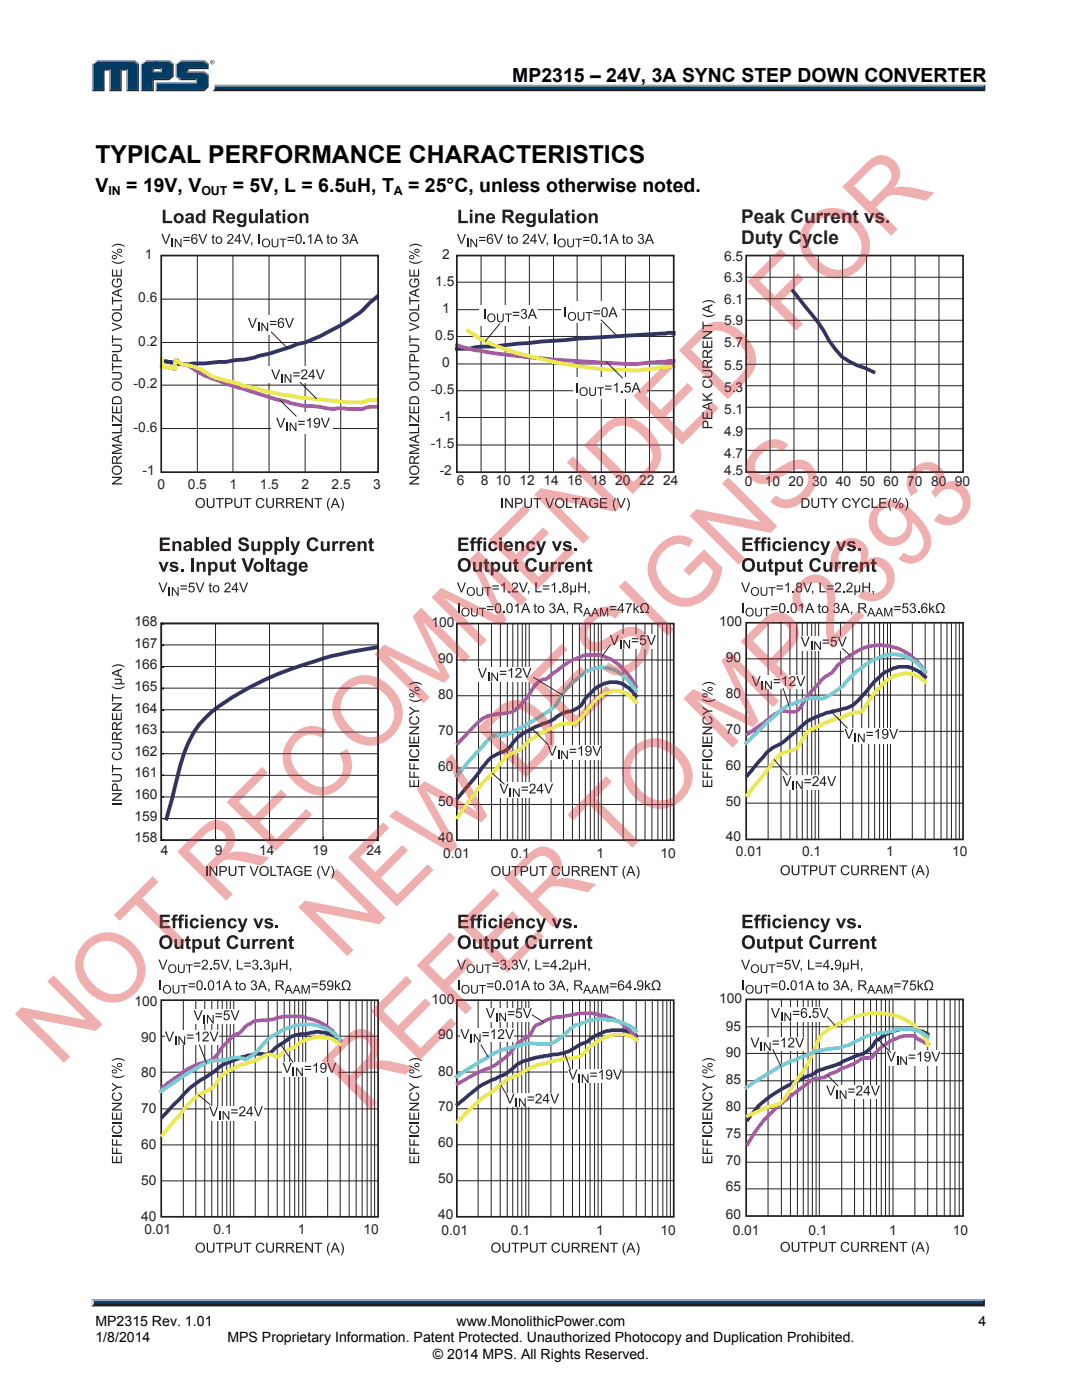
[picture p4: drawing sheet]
<svg xmlns="http://www.w3.org/2000/svg" width="216mm" height="279mm" viewBox="0 0 216 279" stroke-linecap="round" stroke-linejoin="round" font-family="sans-serif">
<defs><g id="words">
<g font-size="19.3" fill="#d92628">
<text x="68.3" y="191.9" transform="rotate(-45 68.3 191.9)">NEW DESIGNS</text>
<text x="11.7" y="213.2" transform="rotate(-45 11.7 213.2)">NOT RECOMMENDED FOR</text>
<text x="72.8" y="222.5" transform="rotate(-45 72.8 222.5)">REFER TO MP2393</text>
</g>
<text font-size="4.9" x="19" y="32.6">TYPICAL PERFORMANCE CHARACTERISTICS</text>
<g font-size="3.9">
<text x="102.2" y="16.3">MP2315 – 24V, 3A SYNC STEP DOWN CONVERTER</text>
<text x="19" y="38.3">V</text>
<text x="25.2" y="38.3">= 19V, V</text>
<text x="46.5" y="38.3">= 5V, L = 6.5uH, T</text>
<text x="81.4" y="38.3">= 25°C, unless otherwise noted.</text>
</g>
<g font-size="3.8" fill="#231f20">
<text x="147.9" y="44.5">Peak Current vs.</text>
<text x="147.9" y="48.7">Duty Cycle</text>
</g>
<g font-size="2.8">
<text x="19" y="264.6">MP2315 Rev. 1.01</text>
<text x="19" y="267.9">1/8/2014</text>
<text x="45.4" y="267.9">MPS Proprietary Information. Patent Protected. Unauthorized Photocopy and Duplication Prohibited.</text>
<text x="91.1" y="264.6">www.MonolithicPower.com</text>
<text x="195.3" y="264.6">4</text>
<text x="86.4" y="271.1">© 2014 MPS. All Rights Reserved.</text>
</g>
<g font-size="2.7" fill="#231f20">
<text x="28.9" y="51.6">1</text>
<text x="88.2" y="51.8">2</text>
<text x="144.5" y="52.2">6.5</text>
<text x="86.9" y="57.1">1.5</text>
<text x="144.5" y="56.2">6.3</text>
<text x="27.6" y="60.3">0.6</text>
<text x="88.2" y="62.5">1</text>
<text x="144.5" y="64.9">5.9</text>
<text x="144.5" y="60.6">6.1</text>
<text x="27.6" y="69">0.2</text>
<text x="86.9" y="67.9">0.5</text>
<text x="144.5" y="69.3">5.7</text>
<text x="26.7" y="77.5">-0.2</text>
<text x="88.2" y="73.3">0</text>
<text x="144.5" y="73.9">5.5</text>
<text x="85.9" y="78.6">-0.5</text>
<text x="87.7" y="84">-1</text>
<text x="144.5" y="82.6">5.1</text>
<text x="144.5" y="78.3">5.3</text>
<text x="26.7" y="86.1">-0.6</text>
<text x="85.9" y="89.4">-1.5</text>
<text x="144.5" y="87">4.9</text>
<text x="28.5" y="94.8">-1</text>
<text x="87.7" y="94.7">-2</text>
<text x="144.5" y="94.7">4.5</text>
<text x="144.5" y="91.4">4.7</text>
<text x="31.5" y="97.6">0</text>
<text x="37.5" y="97.6">0.5</text>
<text x="45.8" y="97.6">1</text>
<text x="51.8" y="97.6">1.5</text>
<text x="60.1" y="97.6">2</text>
<text x="66.2" y="97.6">2.5</text>
<text x="74.5" y="97.6">3</text>
<text x="91.1" y="96.9">6</text>
<text x="95.9" y="96.9">8 10 12 14 16 18 20 22 24</text>
<text x="148.6" y="97">0</text>
<text x="152.6" y="97">10 20 30 40 50 60 70 80 90</text>
<text x="26.9" y="125">168</text>
<text x="86.1" y="125.2">100</text>
<text x="143.5" y="124.9">100</text>
<text x="26.9" y="129.3">167</text>
<text x="26.9" y="137.9">165</text>
<text x="26.9" y="133.6">166</text>
<text x="87.4" y="132.3">90</text>
<text x="144.8" y="132.1">90</text>
<text x="26.9" y="142.2">164</text>
<text x="87.4" y="139.5">80</text>
<text x="144.8" y="139.2">80</text>
<text x="26.9" y="146.5">163</text>
<text x="87.4" y="146.6">70</text>
<text x="144.8" y="146.5">70</text>
<text x="26.9" y="155.1">161</text>
<text x="26.9" y="150.8">162</text>
<text x="87.4" y="153.8">60</text>
<text x="144.8" y="153.7">60</text>
<text x="26.9" y="159.4">160</text>
<text x="87.4" y="160.9">50</text>
<text x="144.8" y="160.8">50</text>
<text x="26.9" y="163.8">159</text>
<text x="144.8" y="167.9">40</text>
<text x="26.9" y="168.1">158</text>
<text x="32.1" y="170.5">4</text>
<text x="42.9" y="170.5">9</text>
<text x="51.7" y="170.5">14</text>
<text x="62.4" y="170.5">19</text>
<text x="73.2" y="170.5">24</text>
<text x="87.4" y="168.1">40</text>
<text x="88.4" y="171.3">0.01</text>
<text x="101.9" y="171.3">0.1</text>
<text x="119" y="171.3">1</text>
<text x="131.8" y="171.3">10</text>
<text x="146.8" y="170.8">0.01</text>
<text x="160.1" y="170.8">0.1</text>
<text x="176.8" y="170.8">1</text>
<text x="190" y="170.8">10</text>
<text x="26.9" y="200.7">100</text>
<text x="86.1" y="200.4">100</text>
<text x="143.5" y="200.2">100</text>
<text x="28.2" y="207.9">90</text>
<text x="87.4" y="207.5">90</text>
<text x="144.8" y="205.7">95</text>
<text x="28.2" y="215">80</text>
<text x="87.4" y="214.7">80</text>
<text x="144.8" y="210.9">90</text>
<text x="87.4" y="221.8">70</text>
<text x="144.8" y="221.8">80</text>
<text x="144.8" y="216.4">85</text>
<text x="28.2" y="222.2">70</text>
<text x="144.8" y="227.1">75</text>
<text x="28.2" y="229.4">60</text>
<text x="87.4" y="228.9">60</text>
<text x="144.8" y="232.5">70</text>
<text x="28.2" y="236.5">50</text>
<text x="87.4" y="236.1">50</text>
<text x="144.8" y="237.8">65</text>
<text x="28.2" y="243.7">40</text>
<text x="87.4" y="243.2">40</text>
<text x="144.8" y="243.2">60</text>
<text x="28.8" y="246.2">0.01</text>
<text x="42.6" y="246.2">0.1</text>
<text x="59.5" y="246.2">1</text>
<text x="72.6" y="246.2">10</text>
<text x="88.1" y="246.4">0.01</text>
<text x="101.9" y="246.4">0.1</text>
<text x="119" y="246.4">1</text>
<text x="131.8" y="246.4">10</text>
<text x="146.2" y="246.4">0.01</text>
<text x="161.3" y="246.4">0.1</text>
<text x="177.4" y="246.4">1</text>
<text x="190.1" y="246.4">10</text>
</g>
<g font-size="2.5">
<text x="21.6" y="38.9">IN</text>
<text x="40.2" y="38.9">OUT</text>
<text x="78.6" y="38.9">A</text>
</g>
</g></defs>
<path d="M42.7 16.9h153.9l-.4 .7h-153.4z" fill="#94a0b9"/>
<path d="M42.8 17.6h153.4l.4 .6h-154.3l.4-.2z" fill="#231f20"/>
<path d="M196.2 17.3l.4-.4v1.3l-.4-.4z" fill="#001339"/>
<path d="M42.9 17.3h153.3v.5h-153.4z" fill="#003b63"/>
<path d="M42.7 16.9l.2 .5a.78 .78 0 0 1-.6 .8l.1-.1a1.23 1.23 0 0 0 .3-1.2z" fill="#dcddde"/>
<path d="M30.4 14.4l.3-.2h1.3l.3 .2z" fill="#94a0b9"/>
<g fill="#003b63">
<path d="M18.6 12.8l.8-.6h7.2l.8 .6v5.1h-2v-4.1h-1.4v4.1h-2v-4.1h-1.4v4.1h-2z"/>
<path d="M28.3 12.8l.8-.6h2.2v1.3h-.9v.9h1.9v-.9h-1.3v-1.3h2.6l.8 .6v2.3l-.8 .6h-3.2v2.2h-2.1z"/>
<path d="M31.3 16.6h8v-.9h-3.2l-.9-.6v-2.3l.9-.6h4.4l.9 .6v.7h-4.1v.9h3.2l.9 .6v2.2l-.9 .7h-9.2z"/>
</g>
<path d="M35.9 12.1h4.8" fill="none" stroke="#94a0b9" stroke-width=".26"/>
<path d="M35 12.7l.9-.7 .2 .2-.8 .6z" fill="#dcddde"/>
<path d="M35.1 12.7v2.6" fill="none" stroke="#94a0b9" stroke-width=".27"/>
<path d="M35 15.3l.3-.2 .8 .6-.2 .3z" fill="#547194"/>
<path d="M35.9 15.9h3.4" fill="none" stroke="#001339" stroke-width=".26"/>
<g fill="#94a0b9">
<path d="M31 16.4h8.1v-.4l.2-.3v.9h-8z"/>
<path d="M31 16.4l.3 .2v1.3l-.3 .3z"/>
</g>
<path d="M37.3 13.5h4.1v-.7l.2-.1v1.1h-4v.4l-.3 .2z" fill="#001339"/>
<path d="M37.3 14.3h3.4" fill="none" stroke="#94a0b9" stroke-width=".26"/>
<path d="M40.7 14.2l.9 .7-.2 .1-.9-.6z" fill="#547194"/>
<g fill="#001339">
<path d="M31 18.2l.3-.3h9.2l.9-.7v-2.2l.2-.1v2.5l-.9 .8z"/>
<path d="M30.4 15.7h3.2l.8-.6v-2.3l.2-.1v2.6l-.9 .7h-3v2.2h-2.6l.2-.3h2.1z"/>
</g>
<path d="M33.7 12l.9 .7-.2 .1-.8-.6z" fill="#547194"/>
<path d="M29 12.1h4.7" fill="none" stroke="#94a0b9" stroke-width=".26"/>
<path d="M28.1 12.7l.9-.7 .1 .2-.8 .6z" fill="#dcddde"/>
<path d="M28.2 12.7v5.5" fill="none" stroke="#94a0b9" stroke-width=".27"/>
<path d="M32 13.8l.3-.3v.9l-.3-.2z" fill="#94a0b9"/>
<g fill="#001339">
<path d="M30.4 13.5h1.9l-.3 .3h-1.3v.4l-.3 .2z"/>
<path d="M27.4 12.8l.3-.1v5.5h-2.5l.2-.3h2z"/>
</g>
<path d="M26.8 12l.9 .7-.3 .1-.8-.6z" fill="#547194"/>
<path d="M19.2 12.1h7.6" fill="none" stroke="#94a0b9" stroke-width=".26"/>
<path d="M18.3 12.7l.9-.7 .2 .2-.8 .6z" fill="#dcddde"/>
<path d="M18.5 12.7v5.5" fill="none" stroke="#94a0b9" stroke-width=".27"/>
<path d="M20.6 13.8h1.4l-.2 .3h-.9v4.1h-2.6l.3-.3h2z" fill="#001339"/>
<path d="M21.9 13.8v4.4" fill="none" stroke="#94a0b9" stroke-width=".27"/>
<path d="M24 13.8h1.4l-.2 .3h-.9v4.1h-2.5l.2-.3h2z" fill="#001339"/>
<path d="M25.3 13.8v4.4" fill="none" stroke="#94a0b9" stroke-width=".27"/>
<path d="M40.7 12l.9 .7-.2 .1-.9-.6z" fill="#547194"/>
<g fill="#231f20">
<path d="M18.7 260h177.4l.4 .7h-178.3z"/>
<path d="M41.9 12.4a.45 .45 0 0 1 .9 0 .45 .45 0 0 1-.9 0zM42 12.4a.37 .37 0 0 0 .7 0 .37 .37 0 0 0-.7 0zM42.2 12.2h.3l.1 .5-.3-.3-.1 .3zM42.3 12.2v.2h.1z"/>
</g>
<path d="M18.3 259.2h178.2l-.4 .8h-177.4z" fill="#94a0b9"/>
<path d="M196.5 259.2v1.5l-.4-.4v-.6z" fill="#001339"/>
<path d="M18.7 259.7h177.4v.6h-177.4z" fill="#003b63"/>
<path d="M18.2 259.2l.5 .5v.6l-.5 .4z" fill="#dcddde"/>
<g fill="none" stroke="#231f20" stroke-width=".2">
<path d="M32.2 59.7h43M39.4 51v43.2M46.5 51v43.2M53.7 51v43.2M60.9 51v43.2M68 51v43.2M91.2 56.3h43.2M96 51v43.2M100.8 51v43.2M105.6 51v43.2M110.4 51v43.2M115.2 51v43.2"/>
<path d="M120 51v43.2M124.8 51v43.2M129.6 51v43.2M32.2 76.9h43M32.2 68.4h43M91.2 78h43.2M91.2 72.6h43.2M91.2 67.1h43.2M91.2 61.8h43.2M32.2 85.5h43M91.2 88.8h43.2M91.2 83.3h43.2"/>
<path d="M32.2 137.3h43.2M32.2 133h43.2M32.2 128.7h43.2M32.2 124.4h43.2M32.2 159.1h43.2M32.2 154.7h43.2M32.2 150.4h43.2M32.2 146.1h43.2M32.2 141.6h43.2M32.2 163.4h43.2"/>
</g>
<path d="M32.2 124.4h43.2v43.3h-43.2z" fill="none" stroke="#808084" stroke-width=".26"/>
<g fill="none" stroke="#050100" stroke-width=".2">
<path d="M32.2 137.3h.4M32.2 133h.4M32.2 128.7h.4M32.6 124.4h-.4v43.3h.4M32.2 159.1h.4M32.2 154.7h.4M32.2 150.4h.4M32.2 146.1h.4M32.2 141.6h.4M32.2 163.4h.4M32.2 167.1v.6h43.2v-.6M43 167.1v.6"/>
<path d="M53.8 167.1v.6M64.6 167.1v.6"/>
</g>
<path d="M75.2 59.2l-1.4 1.2a25.3 25.3 0 0 1-7.2 5.3l-1.5 .7a23.1 23.1 0 0 1-5 2.1l-6.4 2.1-2.1 .4a15 15 0 0 1-5.1 .9l-1.4 .3-4.3 .3h-2.2a10.2 10.2 0 0 1-3.6 0l-.1-.1h-.7l-.1-.2-1.6-.1M134.4 66.6v-.2a768.3 768.3 0 0 0-33.6 2.5l-2.4 .3h-2.4l-2.4 .4h-2.4M75.4 129.2a67 67 0 0 0-14.8 3.4 59.7 59.7 0 0 0-18.4 9.5 18.1 18.1 0 0 0-5.7 9l-3.3 12.3" fill="none" stroke="#323362" stroke-width=".77"/>
<path d="M32.3 73.1h.3v.2h1.2l.1 .1 1 .2v-1.4l.1-.3h.3a2.4 2.4 0 0 0 1.8 .9l.8 .3a19.6 19.6 0 0 0 6.4 3.2l10.8 3.4 2.1 .4 .7 .3a15.7 15.7 0 0 0 4.4 .6l4.3 .6 .7-.1 5.1 .1 1.4-.4h1.4M91.2 68.9l1.2 .4a93 93 0 0 0 15.6 2.2l2.4 .3 9.7 .5a39.5 39.5 0 0 0 9.5 0l4.8-.2" fill="none" stroke="#a65ca4" stroke-width=".77"/>
<path d="M32.3 71.6l.2 1.5 .2 .2 2.2 .1v-1l.1-.3h.3a4.2 4.2 0 0 0 2.6 .9 10.3 10.3 0 0 1 4.3 2.1l4.3 1.2a19.3 19.3 0 0 0 5.1 1.3 51 51 0 0 0 10.7 1.9l4.3 .5a27.7 27.7 0 0 0 5.8 .3l1.4-.5h1.4M93.4 66a30.1 30.1 0 0 0 9.7 4.5 96.2 96.2 0 0 0 19.3 3.3l4.8 .1 7.2-.8" fill="none" stroke="#ece94f" stroke-width=".77"/>
<path d="M91.2 124.4h43.2v43.3h-43.2z" fill="none" stroke="#231f20" stroke-width=".34"/>
<g fill="#231f20">
<path d="M81.7 155.7h.2v1.1h.6v-1.1h.2v1.1h.7v-1.2h.2v1.5h-1.9z"/>
<path d="M81.7 153.9h.2v1.1h.6v-.9h.2v.9h.9v.2h-1.9z"/>
<path d="M81.7 152.2h.2v1.1h.6v-.9h.2v.9h.9v.3h-1.9z"/>
<path d="M81.7 151.6h1.9v.3h-1.9z"/>
<path d="M81.9 149.7l.3-.2 .1 .3a.67 .67 0 0 0-.3 .9 .67 .67 0 0 0 .9 .2 .6 .6 0 0 0 .5-.6 .6 .6 0 0 0-.5-.6l.1-.2a.93 .93 0 0 1 .6 1.2 .93 .93 0 0 1-1.3 .5 .9 .9 0 0 1-.4-1.5z"/>
<path d="M81.7 148.8h1.9v.3h-1.9z"/>
<path d="M81.7 147h.2v1.1h.6v-1.1h.2v1.1h.7v-1.2h.2v1.5h-1.9z"/>
<path d="M81.7 145h1.9v.3l-1.5 1h1.5v.3h-1.9v-.3l1.5-1h-1.5z"/>
<path d="M81.9 143.1l.3-.2 .1 .3a.67 .67 0 0 0-.3 .9 .67 .67 0 0 0 .9 .2 .6 .6 0 0 0 .5-.5 .6 .6 0 0 0-.5-.6l.1-.3a.93 .93 0 0 1 .6 1.3 .93 .93 0 0 1-1.3 .4 .9 .9 0 0 1-.4-1.5z"/>
<path d="M81.7 141l1.1 .8h.8v.2h-.8l-1.1 .8v-.3l.9-.6-.9-.6z"/>
<path d="M81.6 139.4l.3 .2a2.24 2.24 0 0 0 2.3-.2v.2a1.99 1.99 0 0 1-2.6 0z"/>
<path d="M81.6 136.6a1.99 1.99 0 0 1 2.6 0v.1a2.28 2.28 0 0 0-2.6 0z"/>
<path d="M100.2 172.8h.3v1.2a.52 .52 0 0 0 .5 .6 .52 .52 0 0 0 .5-.6v-1.2h.3v1.2a.78 .78 0 0 1-.8 .8 .78 .78 0 0 1-.8-.8z"/>
<path d="M102.1 172.8h1.5v.3h-.6v1.7h-.3v-1.7h-.6z"/>
<path d="M105.7 172.8h.3v1.2a.52 .52 0 0 0 .5 .6 .52 .52 0 0 0 .5-.6v-1.2h.3v1.2a.78 .78 0 0 1-.8 .8 .78 .78 0 0 1-.8-.8z"/>
<path d="M107.6 172.8h1.5v.3h-.6v1.7h-.3v-1.7h-.6z"/>
<path d="M110.4 173a.86 .86 0 0 1 1.3 .4h-.2a.67 .67 0 0 0-1-.2 .67 .67 0 0 0-.2 .9 .6 .6 0 0 0 .6 .5 .6 .6 0 0 0 .6-.5l.3 .1a.93 .93 0 0 1-1.3 .6 .93 .93 0 0 1-.4-1.4z"/>
<path d="M112.1 172.8h.3v1.2a.52 .52 0 0 0 .5 .6 .52 .52 0 0 0 .5-.6v-1.2h.2v1.2a.78 .78 0 0 1-.7 .8 .78 .78 0 0 1-.8-.8z"/>
<path d="M118.1 172.8h1.4v.3h-1.2v.6h1.1v.2h-1.1v.7h1.2v.2h-1.4z"/>
<path d="M119.9 172.8h.2l1.1 1.6v-1.6h.2v2h-.2l-1.1-1.5v1.5h-.2z"/>
<path d="M121.7 172.8h1.6v.3h-.7v1.7h-.2v-1.7h-.7z"/>
<path d="M124.7 172.8h.2l-.2 .3a2.24 2.24 0 0 0 .2 2.3h-.2a1.98 1.98 0 0 1 0-2.6z"/>
<path d="M127 172.8h.1a1.98 1.98 0 0 1 0 2.6h-.1a2.27 2.27 0 0 0 0-2.6z"/>
<path d="M81.6 137.5l2.1 1.1v.2l-2.1-1.1zM81.8 138.5a.47 .47 0 0 1 .7-.1 .47 .47 0 0 1-.1 .8h-.5a.4 .4 0 0 1-.3-.3 .4 .4 0 0 1 .2-.4zM81.9 138.6l-.1 .1a.31 .31 0 0 0 .4 .3 .31 .31 0 0 0 .2-.4zM82.8 137.2a.47 .47 0 0 1 .7 0 .47 .47 0 0 1-.1 .7h-.4a.4 .4 0 0 1-.3-.3 .4 .4 0 0 1 .1-.4zM82.9 137.3v.1a.31 .31 0 0 0 .3 .3 .31 .31 0 0 0 .3-.4z"/>
<path d="M98 173.9a1 1 0 0 1 2 0 1 1 0 0 1-2 0zM98.5 173.2a.75 .75 0 0 0-.1 1.2 .75 .75 0 0 0 1.1-.1 .75 .75 0 0 0 0-1 .75 .75 0 0 0-1-.1z"/>
<path d="M103.9 172.8h.7a.6 .6 0 0 1 .8 .6 .6 .6 0 0 1-.7 .6h-.5v.8h-.3zM104.2 173.1v.7h.7a.36 .36 0 0 0 .2-.5 .36 .36 0 0 0-.4-.2z"/>
<path d="M114.1 172.8h.9a.55 .55 0 0 1 .7 .5 .55 .55 0 0 1-.6 .6l.7 .9h-.3l-.5-.7-.4-.2h-.3v.9h-.2zM114.3 173.1v.6h.6a.34 .34 0 0 0 .5-.3 .34 .34 0 0 0-.4-.3z"/>
<path d="M116.1 172.8h.8a.55 .55 0 0 1 .7 .5 .55 .55 0 0 1-.5 .6l.7 .9h-.3l-.5-.7-.4-.2h-.3v.9h-.2zM116.3 173.1v.6h.6a.34 .34 0 0 0 .5-.3 .34 .34 0 0 0-.4-.3z"/>
<path d="M125.7 172.8h.3l.8 2h-.3l-.2-.6h-.8l-.3 .6h-.2zM125.9 173.1l-.4 .9h.7z"/>
</g>
<path d="M32.2 124.4h43.2v43.3h-43.2z" fill="none" stroke="#231f20" stroke-width=".34"/>
<g fill="#231f20">
<path d="M22.3 160.3h2v.2h-2z"/>
<path d="M22.3 158.3h2v.3l-1.5 1h1.5v.2h-2v-.2l1.6-1.1h-1.6z"/>
<path d="M22.3 154.5h1.2a.78 .78 0 0 1 .8 .7 .78 .78 0 0 1-.8 .8h-1.2v-.2h1.2a.52 .52 0 0 0 .6-.6 .52 .52 0 0 0-.6-.5h-1.2z"/>
<path d="M22.3 152.6h.3v.7h1.7v.2h-1.7v.7h-.3z"/>
<path d="M22.6 150.2l.3-.2v.3a.67 .67 0 0 0-.2 .9 .67 .67 0 0 0 .9 .2 .6 .6 0 0 0 .5-.6 .6 .6 0 0 0-.5-.6l.1-.2a.93 .93 0 0 1 .6 1.2 .93 .93 0 0 1-1.4 .5 .9 .9 0 0 1-.3-1.5z"/>
<path d="M22.3 148.1h1.2a.78 .78 0 0 1 .8 .8 .78 .78 0 0 1-.8 .8h-1.2v-.3h1.2a.52 .52 0 0 0 .6-.5 .52 .52 0 0 0-.6-.5h-1.2z"/>
<path d="M22.3 142.3h.3v1.1h.6v-1h.2v1h.7v-1.2h.2v1.5h-2z"/>
<path d="M22.3 140.3h2v.3l-1.5 1h1.5v.3h-2v-.3l1.6-1h-1.6z"/>
<path d="M22.3 138.5h.3v.6h1.7v.3h-1.7v.6h-.3z"/>
<path d="M22.3 136.9l.3 .2a2.24 2.24 0 0 0 2.3-.2v.2a1.99 1.99 0 0 1-2.6 0z"/>
<path d="M22.9 135.4h1.4v.3h-.2a.41 .41 0 0 1 .1 .7h.7v.2h-2v-.2l.9-.1a.33 .33 0 0 0 .3-.3 .33 .33 0 0 0-.3-.3h-.9z"/>
<path d="M22.3 133.1a1.99 1.99 0 0 1 2.6 0v.1a2.28 2.28 0 0 0-2.6 0z"/>
<path d="M41.1 172.8h.2v2h-.2z"/>
<path d="M41.8 172.8h.3l1 1.6v-1.6h.3v2h-.3l-1-1.5v1.5h-.3z"/>
<path d="M45.6 172.8h.3v1.2a.52 .52 0 0 0 .5 .6 .52 .52 0 0 0 .5-.6v-1.2h.3v1.2a.78 .78 0 0 1-.8 .8 .78 .78 0 0 1-.8-.8z"/>
<path d="M47.5 172.8h1.5v.3h-.6v1.7h-.3v-1.7h-.6z"/>
<path d="M49.8 172.8h.3l.6 1.8 .6-1.8h.3l-.8 2h-.2z"/>
<path d="M54 172.8h.2v1.8h1v.2h-1.2z"/>
<path d="M55.1 172.8h1.6v.3h-.6v1.7h-.3v-1.7h-.7z"/>
<path d="M58.9 173a.91 .91 0 0 1 1.4 .4l-.2 .1a.73 .73 0 0 0-1.1-.3 .73 .73 0 0 0-.1 1.1 .81 .81 0 0 0 1.2 .1v-.4h-.6v-.2h.9v.7a1.06 1.06 0 0 1-1.6 .1 1.06 1.06 0 0 1 .1-1.6z"/>
<path d="M60.7 172.8h1.5v.3h-1.2v.6h1.1v.2h-1.1v.7h1.2v.2h-1.5z"/>
<path d="M63.8 172.8h.1l-.1 .3a2.24 2.24 0 0 0 .1 2.3h-.1a1.98 1.98 0 0 1 0-2.6z"/>
<path d="M64.1 172.8h.2l.7 1.8 .6-1.8h.3l-.8 2h-.3z"/>
<path d="M66 172.8h.2a1.98 1.98 0 0 1 0 2.6h-.2a2.27 2.27 0 0 0 0-2.6z"/>
<path d="M22.5 156.5a.61 .61 0 0 1 .7-.1 .61 .61 0 0 1 .3 .7v.5h.8v.2h-2l.1-1zM22.6 156.7v.9h.7l-.1-.9-.3-.1z"/>
<path d="M22.5 146.3a.54 .54 0 0 1 .6-.2 .54 .54 0 0 1 .3 .6l.9-.8v.4l-.8 .5-.1 .3v.3h.9v.3h-2zM22.6 146.5v.9h.6v-.5a.35 .35 0 0 0-.1-.5 .35 .35 0 0 0-.5 .1z"/>
<path d="M22.5 144.3a.54 .54 0 0 1 .6-.1 .54 .54 0 0 1 .3 .5l.9-.7v.3l-.8 .5-.1 .3v.3h.9v.3h-2zM22.6 144.5v.9h.6v-.5a.35 .35 0 0 0-.1-.4 .35 .35 0 0 0-.5 0z"/>
<path d="M22.3 134.2l2-.8v.3l-.6 .2v.8l.6 .2v.3l-2-.7zM22.5 134.3l1 .4v-.7z"/>
<path d="M43.8 172.8h.7a.6 .6 0 0 1 .8 .6 .6 .6 0 0 1-.7 .6h-.6v.8h-.2zM44 173.1v.7h.8a.36 .36 0 0 0 .2-.5 .36 .36 0 0 0-.4-.2z"/>
<path d="M51.8 173.9a.98 .98 0 0 1 1.9 0 .98 .98 0 0 1-1.9 0zM52.2 173.2a.75 .75 0 0 0-.1 1.2 .75 .75 0 0 0 1.2-.1 .75 .75 0 0 0-.1-1 .75 .75 0 0 0-1-.1z"/>
<path d="M57.3 172.8h.3l.8 2h-.3l-.2-.6h-.9l-.2 .6h-.2zM57.4 173.1l-.3 .9h.7z"/>
</g>
<path d="M91.2 51h43.2v43.2h-43.2z" fill="none" stroke="#231f20" stroke-width=".34"/>
<g fill="#231f20">
<path d="M81.7 95.1h1.9v.3l-1.5 1h1.5v.3h-1.9v-.3l1.5-1h-1.5z"/>
<path d="M81.7 88.7h1.9v.3h-1.6l1.6 .5v.3l-1.6 .5h1.6v.3h-1.9v-.4l1.7-.6-1.7-.5z"/>
<path d="M81.7 86.2h1.7v-.9h.2v1.2h-1.9z"/>
<path d="M81.7 84.6h1.9v.3h-1.9z"/>
<path d="M81.7 82.8h.2l1.5 1.2v-1.2h.2v1.5h-.2l-1.5-1.2v1.1h-.2z"/>
<path d="M81.7 81.1h.2v1.1h.6v-1h.2v1h.7v-1.2h.2v1.5h-1.9z"/>
<path d="M81.7 74.2h1.1a.78 .78 0 0 1 .9 .8 .78 .78 0 0 1-.9 .8h-1.1v-.3h1.1a.52 .52 0 0 0 .6-.5 .52 .52 0 0 0-.6-.5h-1.1z"/>
<path d="M81.7 72.4h.2v.6h1.7v.3h-1.7v.7h-.2z"/>
<path d="M81.7 68.8h1.1a.78 .78 0 0 1 .9 .7 .78 .78 0 0 1-.9 .8h-1.1v-.3h1.1a.52 .52 0 0 0 .6-.5 .52 .52 0 0 0-.6-.5h-1.1z"/>
<path d="M81.7 66.9h.2v.7h1.7v.2h-1.7v.7h-.2z"/>
<path d="M81.7 64.3l1.9 .8v.3l-1.9 .7v-.3l1.7-.6-1.7-.6z"/>
<path d="M81.7 61.7h1.7v-1h.2v1.3h-1.9z"/>
<path d="M81.7 59.2h.2v.7h1.7v.2h-1.7v.7h-.2z"/>
<path d="M81.9 55.8l.3-.2 .1 .2a.73 .73 0 0 0-.3 1.1 .73 .73 0 0 0 1.1 .1 .81 .81 0 0 0 .1-1.2h-.3v.6h-.3v-.8h.8a1.02 1.02 0 0 1 .1 1.4 1.02 1.02 0 0 1-1.4 .2 1.02 1.02 0 0 1-.2-1.4z"/>
<path d="M81.7 53.8h.2v1.1h.6v-1.1h.2v1.1h.7v-1.2h.2v1.5h-1.9z"/>
<path d="M81.6 52l.3 .2a2.24 2.24 0 0 0 2.3-.2v.2a1.99 1.99 0 0 1-2.6 0z"/>
<path d="M81.6 49.1a1.99 1.99 0 0 1 2.6 0v.2a2.28 2.28 0 0 0-2.6 0z"/>
<path d="M100.1 99.4h.2v2h-.2z"/>
<path d="M100.8 99.4h.3l1 1.5v-1.5h.2v2h-.2l-1.1-1.6v1.6h-.2z"/>
<path d="M104.6 99.4h.3v1.1a.52 .52 0 0 0 .5 .7 .52 .52 0 0 0 .5-.7v-1.1h.3v1.1a.78 .78 0 0 1-.8 .9 .78 .78 0 0 1-.8-.9z"/>
<path d="M106.4 99.4h1.6v.2h-.6v1.8h-.3v-1.8h-.7z"/>
<path d="M108.8 99.4h.3l.6 1.8 .6-1.8h.3l-.8 2h-.2z"/>
<path d="M112.9 99.4h.3v1.7h1v.3h-1.3z"/>
<path d="M114.1 99.4h1.6v.2h-.7v1.8h-.2v-1.8h-.7z"/>
<path d="M117.9 99.6a.91 .91 0 0 1 1.4 .4h-.2a.73 .73 0 0 0-1.1-.3 .73 .73 0 0 0-.1 1.1 .81 .81 0 0 0 1.2 .2v-.4h-.6v-.2h.8v.7a1.06 1.06 0 0 1-1.5 0 1.06 1.06 0 0 1 .1-1.5z"/>
<path d="M119.7 99.4h1.5v.2h-1.2v.6h1.1v.3h-1.1v.6h1.2v.3h-1.5z"/>
<path d="M122.8 99.4h.1l-.1 .3a2.24 2.24 0 0 0 .1 2.2h-.1a1.98 1.98 0 0 1 0-2.5z"/>
<path d="M123 99.4h.3l.6 1.8 .7-1.8h.2l-.7 2h-.3z"/>
<path d="M125 99.4h.2a1.98 1.98 0 0 1 0 2.5h-.2a2.27 2.27 0 0 0 0-2.5z"/>
<path d="M91.5 41.9h.5v2.2h1.4v.4h-1.9z"/>
<path d="M94.8 42.6h.5v.3a.7 .7 0 0 1 .8-.4 .7 .7 0 0 1 .5 .8v1.2h-.5v-1.2a.38 .38 0 0 0-.5-.4 .38 .38 0 0 0-.3 .6v1h-.5z"/>
<path d="M107.4 42.6h.5v.9a.43 .43 0 0 0 0 .5 .43 .43 0 0 0 .6 .1l.1-.3 .1-1.2h.5v1.9h-.5v-.3a.7 .7 0 0 1-.8 .4 .7 .7 0 0 1-.5-.8z"/>
<path d="M109.7 41.8h.5v2.7h-.5z"/>
<path d="M112.9 42.2l.5-.3v.7h.4v.4h-.4v1l.1 .1h.3v.4a.59 .59 0 0 1-.7 0 .59 .59 0 0 1-.2-.7v-.8h-.2v-.4h.2z"/>
<path d="M117.5 42.6h.5v.3a.7 .7 0 0 1 .8-.4 .7 .7 0 0 1 .5 .8v1.2h-.6v-1.2a.38 .38 0 0 0-.4-.4 .38 .38 0 0 0-.3 .6v1h-.5z"/>
<path d="M91.2 46.7h.3l.6 1.7 .6-1.7h.3l-.8 2h-.3z"/>
<path d="M93.2 47.6h.3v1.7h-.3z"/>
<path d="M93.9 47.6h.2l.9 1.4v-1.4h.2v1.7h-.2l-.9-1.3v1.3h-.2z"/>
<path d="M98.6 46.7h.2l.7 1.7 .6-1.7h.3l-.8 2h-.3z"/>
<path d="M101.4 46.9l.2-.2v.5h.3v.2h-.3v.9l.3 .4a.36 .36 0 0 1-.4-.1 .36 .36 0 0 1-.1-.4v-.8h-.2v-.2h.2z"/>
<path d="M104.5 46.8a.64 .64 0 0 1 1 .2 .64 .64 0 0 1-.3 .9l-.6 .5h1v.3h-1.3l.2-.5a1.19 1.19 0 0 0 .7-1.2l-.4-.1-.2 .4h-.3z"/>
<path d="M107.3 46.7h.3l.6 1.7 .6-1.7h.3l-.8 2h-.3z"/>
<path d="M109.1 48.4h.3l-.1 .4-.2 .2 .1-.3h-.1z"/>
<path d="M110.6 46.7h.3v2h-.3z"/>
<path d="M113.2 47.6h.2v1a.46 .46 0 0 0 .5 .6 .46 .46 0 0 0 .4-.6v-1h.2v1a.68 .68 0 0 1-.6 .8 .68 .68 0 0 1-.7-.8z"/>
<path d="M114.8 47.6h1.4v.2h-.6v1.5h-.2v-1.5h-.6z"/>
<path d="M119.6 48.4h.3v.3h-.3z"/>
<path d="M120.4 47.2l.7-.5v2h-.2v-1.6l-.5 .3z"/>
<path d="M124.3 46.9l.2-.2v.5h.3v.2h-.3v.9l.3 .4a.36 .36 0 0 1-.4-.1 .36 .36 0 0 1-.1-.4v-.8h-.2v-.2h.2z"/>
<path d="M127.5 46.8a.53 .53 0 0 1 .8 0 .53 .53 0 0 1-.1 .8 .61 .61 0 0 1 0 1 .61 .61 0 0 1-.9-.5h.2a.4 .4 0 0 0 .5 .4 .4 .4 0 0 0 .3-.5 .4 .4 0 0 0-.6-.3l.1-.2a.34 .34 0 0 0 .4-.3 .34 .34 0 0 0-.3-.4 .34 .34 0 0 0-.4 .4h-.2z"/>
<path d="M91.4 107.3h2.1v.4h-1.5v.6h1.4v.5h-1.4v.7h1.5v.5h-2.1z"/>
<path d="M94.2 107.4l.2-.2 .7 .1-.1 .4-.4 .1-.1 .2h.4v.4h-.4v1.6h-.5v-1.6h-.3v-.4h.3z"/>
<path d="M95.4 107.4l.3-.2 .6 .1v.4l-.5 .1v.2h.4v.4h-.4v1.6h-.5v-1.6h-.3v-.4h.3z"/>
<path d="M97.7 108.2a.94 .94 0 0 1 1.5 .4l-.5 .1a.41 .41 0 0 0-.5-.3 .41 .41 0 0 0-.2 .6 .43 .43 0 0 0 .2 .6 .43 .43 0 0 0 .6-.4l.5 .1a.98 .98 0 0 1-1.4 .6 .98 .98 0 0 1-.4-1.4z"/>
<path d="M102.8 108h.5v.3a.7 .7 0 0 1 .8-.3 .7 .7 0 0 1 .5 .8v1.2h-.5l-.1-1.3a.38 .38 0 0 0-.4-.3 .38 .38 0 0 0-.3 .5v1.1h-.5z"/>
<path d="M105.2 108.2a.94 .94 0 0 1 1.6 .4l-.5 .1a.41 .41 0 0 0-.5-.3 .41 .41 0 0 0-.3 .6 .43 .43 0 0 0 .3 .6 .43 .43 0 0 0 .5-.4l.5 .1a.98 .98 0 0 1-1.4 .6 .98 .98 0 0 1-.3-1.4z"/>
<path d="M107 108h.5l.5 1.4 .4-1.4h.6l-.7 1.9a.86 .86 0 0 1-1.2 .8v-.4h.4l.2-.3z"/>
<path d="M110.1 108h.5l.5 1.4 .5-1.4h.5l-.7 2h-.5z"/>
<path d="M112.5 108.1a1.01 1.01 0 0 1 1.5 .4l-.5 .1a.34 .34 0 0 0-.3-.3 .34 .34 0 0 0-.3 .3h.1a.93 .93 0 0 1 1.1 .9 1.03 1.03 0 0 1-1.8-.1l.5-.1a.38 .38 0 0 0 .4 .4 .38 .38 0 0 0 .3-.4 1.07 1.07 0 0 1-1.1-.9z"/>
<path d="M114.6 109.5h.5v.5h-.5z"/>
<path d="M94.4 112.1h.5v.9a.43 .43 0 0 0 0 .6 .43 .43 0 0 0 .6 .1l.1-.3v-1.3h.6v2h-.5v-.3a.7 .7 0 0 1-.9 .3 .7 .7 0 0 1-.4-.7z"/>
<path d="M96.7 111.7l.5-.3v.7h.4v.5h-.4v.9l.1 .2h.3v.4a.59 .59 0 0 1-.7 0 .59 .59 0 0 1-.2-.7v-.8h-.2v-.5h.2z"/>
<path d="M100.3 112.1h.5v.9a.43 .43 0 0 0 0 .6 .43 .43 0 0 0 .5 .1l.2-.3v-1.3h.5v2h-.4v-.3a.7 .7 0 0 1-.9 .3 .7 .7 0 0 1-.4-.7z"/>
<path d="M102.6 111.7l.5-.3v.7h.4v.5h-.4v.9l.1 .2h.3v.4a.59 .59 0 0 1-.7 0 .59 .59 0 0 1-.2-.7v-.8h-.2v-.5h.2z"/>
<path d="M105.1 111.7a1.18 1.18 0 0 1 2 .4l-.5 .2a.66 .66 0 0 0-.9-.4 .66 .66 0 0 0-.4 .8 .67 .67 0 0 0 .5 .9 .67 .67 0 0 0 .8-.5l.5 .2a1.24 1.24 0 0 1-1.5 .8 1.24 1.24 0 0 1-.8-1.6z"/>
<path d="M107.6 112.1h.5v.9a.43 .43 0 0 0 0 .6 .43 .43 0 0 0 .6 .1l.1-.3 .1-1.3h.5v2h-.5v-.3a.7 .7 0 0 1-.8 .3 .7 .7 0 0 1-.5-.7z"/>
<path d="M109.9 112.1h.5v.3l.3-.3 .5 .1-.2 .4a.41 .41 0 0 0-.5 .1 .41 .41 0 0 0-.1 .5v.9h-.5z"/>
<path d="M111.4 112.1h.4v.3l.4-.3 .4 .1-.1 .4a.41 .41 0 0 0-.5 .1 .41 .41 0 0 0-.1 .5v.9h-.5z"/>
<path d="M115 112.1h.4v.3a.7 .7 0 0 1 .9-.3 .7 .7 0 0 1 .4 .8v1.2h-.5v-1.3a.38 .38 0 0 0-.5-.3 .38 .38 0 0 0-.2 .5v1.1h-.5z"/>
<path d="M117.3 111.7l.5-.3v.7h.4v.5h-.4v.9l.1 .2h.3v.4a.59 .59 0 0 1-.7 0 .59 .59 0 0 1-.2-.7v-.8h-.2v-.5h.2z"/>
<path d="M91.2 116.2h.3l.6 1.8 .6-1.8h.3l-.8 2h-.3z"/>
<path d="M95.1 117.2h.2v1a.46 .46 0 0 0 .4 .5 .46 .46 0 0 0 .5-.5v-1h.2v1a.68 .68 0 0 1-.7 .7 .68 .68 0 0 1-.6-.7z"/>
<path d="M96.7 117.2h1.3v.2h-.5v1.5h-.3v-1.5h-.5z"/>
<path d="M100 116.7l.7-.5v2h-.2v-1.5l-.5 .3z"/>
<path d="M101.5 117.9h.2v.3h-.2z"/>
<path d="M102.3 116.4a.64 .64 0 0 1 1 .1 .64 .64 0 0 1-.4 1l-.5 .5h1v.2h-1.3l.2-.4a1.19 1.19 0 0 0 .7-1.3h-.4l-.2 .3h-.3z"/>
<path d="M103.5 116.2h.3l.6 1.8 .7-1.8h.2l-.7 2h-.3z"/>
<path d="M105.3 117.9h.3v.5l-.2 .2 .1-.4h-.2z"/>
<path d="M106.8 116.2h.3v1.8h1v.2h-1.3z"/>
<path d="M110.1 116.7l.7-.5v2h-.3v-1.5l-.4 .3z"/>
<path d="M111.5 117.9h.3v.3h-.3z"/>
<path d="M113.8 116.8h.2v.9a.33 .33 0 0 0 .4 .3 .33 .33 0 0 0 .3-.3v-.9h.2v1.4h-.2v-.2a.41 .41 0 0 1-.7 .1v.7h-.2z"/>
<path d="M115.4 116.2h.2v.9h1.1v-.9h.2v2h-.2v-.9h-1.1v.9h-.2z"/>
<path d="M117.4 117.9h.3v.5l-.3 .2 .1-.4h-.1z"/>
<path d="M91.4 120.4h.3v1.9h-.3z"/>
<path d="M94 121.3h.2v1a.46 .46 0 0 0 .5 .6 .46 .46 0 0 0 .4-.6v-1h.3v1a.68 .68 0 0 1-.7 .7 .68 .68 0 0 1-.7-.7z"/>
<path d="M95.6 121.3h1.4v.2h-.6v1.5h-.2v-1.5h-.6z"/>
<path d="M100.4 122.1h.3v.2h-.3z"/>
<path d="M102.7 120.9l.8-.5v1.9h-.3v-1.5l-.5 .3z"/>
<path d="M106.6 120.6l.3-.2v.5h.2v.2h-.2v.8l.3 .4a.36 .36 0 0 1-.4 0 .36 .36 0 0 1-.2-.4v-.8h-.1v-.2h.1z"/>
<path d="M109.8 120.5a.53 .53 0 0 1 .8 0 .53 .53 0 0 1-.1 .8 .61 .61 0 0 1 0 1 .61 .61 0 0 1-.9-.5h.2a.4 .4 0 0 0 .5 .4 .4 .4 0 0 0 .3-.5 .4 .4 0 0 0-.5-.3v-.2a.34 .34 0 0 0 .4-.3 .34 .34 0 0 0-.3-.4 .34 .34 0 0 0-.3 .4h-.3z"/>
<path d="M113.1 122.1h.3l-.1 .4-.2 .2 .1-.4h-.1z"/>
<path d="M119.7 121.3h.4l.5 1.5 .5-1.5h.3v1.7h-.2v-1.4l-.5 1.4h-.2l-.5-1.4v1.4h-.3z"/>
<path d="M124.8 120.4h1.3l-.6 1.2-.2 .7h-.2l.1-.5 .6-1.2h-1z"/>
<path d="M126.4 120.4h.2v1.1l.6-.6h.3l-.5 .5 .6 .9h-.3l-.5-.7-.2 .2v.5h-.2z"/>
<path d="M128 120.5a.94 .94 0 0 1 1.4 .3 .94 .94 0 0 1-.3 1.3h.4v.2h-.7v-.2a.74 .74 0 0 0 .5-1 .74 .74 0 0 0-1.1-.3l-.2 .8 .5 .5v.2h-.8v-.2h.5a1.04 1.04 0 0 1-.2-1.6z"/>
<path d="M148.1 107.3h2.1v.4h-1.5v.6h1.4v.5h-1.4v.7h1.5v.5h-2.1z"/>
<path d="M150.9 107.4l.2-.2 .7 .1-.1 .4-.4 .1-.1 .2h.4v.4h-.4v1.6h-.5v-1.6h-.3v-.4h.3z"/>
<path d="M152.1 107.4l.3-.2 .6 .1-.1 .4-.4 .1v.2h.4v.4h-.4v1.6h-.5v-1.6h-.3v-.4h.3z"/>
<path d="M154.4 108.2a.94 .94 0 0 1 1.5 .4l-.5 .1a.41 .41 0 0 0-.5-.3 .41 .41 0 0 0-.3 .6 .43 .43 0 0 0 .3 .6 .43 .43 0 0 0 .6-.4l.5 .1a.98 .98 0 0 1-1.4 .6 .98 .98 0 0 1-.4-1.4z"/>
<path d="M159.5 108h.5v.3a.7 .7 0 0 1 .8-.3 .7 .7 0 0 1 .5 .8v1.2h-.6v-1.3a.38 .38 0 0 0-.4-.3 .38 .38 0 0 0-.3 .5v1.1h-.5z"/>
<path d="M161.9 108.2a.94 .94 0 0 1 1.6 .4l-.5 .1a.41 .41 0 0 0-.5-.3 .41 .41 0 0 0-.3 .6 .43 .43 0 0 0 .3 .6 .43 .43 0 0 0 .5-.4l.5 .1a.98 .98 0 0 1-1.4 .6 .98 .98 0 0 1-.3-1.4z"/>
<path d="M163.7 108h.5l.5 1.4 .4-1.4h.6l-.7 1.9a.86 .86 0 0 1-1.2 .8v-.4h.4l.2-.3z"/>
<path d="M166.8 108h.5l.5 1.4 .5-1.4h.5l-.7 2h-.5z"/>
<path d="M169.2 108.1a1.01 1.01 0 0 1 1.5 .4l-.5 .1a.34 .34 0 0 0-.3-.3 .34 .34 0 0 0-.3 .3h.1a.93 .93 0 0 1 1.1 .9 1.03 1.03 0 0 1-1.8-.1l.5-.1a.38 .38 0 0 0 .4 .4 .38 .38 0 0 0 .3-.4 1.07 1.07 0 0 1-1.1-.9z"/>
<path d="M171.3 109.5h.5v.5h-.5z"/>
<path d="M151.1 112.1h.5v.9a.43 .43 0 0 0 0 .6 .43 .43 0 0 0 .6 .1l.1-.3v-1.3h.6v2h-.5v-.3a.7 .7 0 0 1-.9 .3 .7 .7 0 0 1-.4-.7z"/>
<path d="M153.4 111.7l.5-.3v.7h.4v.5h-.4v.9l.1 .2h.3v.4a.59 .59 0 0 1-.7 0 .59 .59 0 0 1-.2-.7v-.8h-.2v-.5h.2z"/>
<path d="M156.9 112.1h.6v.9a.43 .43 0 0 0 0 .6 .43 .43 0 0 0 .5 .1l.2-.3v-1.3h.5v2h-.5v-.3a.7 .7 0 0 1-.8 .3 .7 .7 0 0 1-.5-.7z"/>
<path d="M159.3 111.7l.5-.3v.7h.4v.5h-.4v.9l.1 .2h.3v.4a.59 .59 0 0 1-.7 0 .59 .59 0 0 1-.2-.7v-.8h-.2v-.5h.2z"/>
<path d="M161.8 111.7a1.18 1.18 0 0 1 2 .4l-.5 .2a.66 .66 0 0 0-.9-.4 .66 .66 0 0 0-.4 .8 .66 .66 0 0 0 .5 .9 .66 .66 0 0 0 .8-.5l.5 .2a1.24 1.24 0 0 1-1.6 .8 1.24 1.24 0 0 1-.7-1.6z"/>
<path d="M164.3 112.1h.5v.9a.43 .43 0 0 0 0 .6 .43 .43 0 0 0 .6 .1l.1-.3 .1-1.3h.5v2h-.5v-.3a.7 .7 0 0 1-.8 .3 .7 .7 0 0 1-.5-.7z"/>
<path d="M166.6 112.1h.5v.3l.3-.3 .5 .1-.2 .4a.41 .41 0 0 0-.5 .1 .41 .41 0 0 0-.1 .5v.9h-.5z"/>
<path d="M168.1 112.1h.4v.3l.4-.3 .4 .1-.1 .4a.41 .41 0 0 0-.5 .1 .41 .41 0 0 0-.1 .5v.9h-.5z"/>
<path d="M171.7 112.1h.4v.3a.7 .7 0 0 1 .9-.3 .7 .7 0 0 1 .4 .8v1.2h-.5v-1.3a.38 .38 0 0 0-.5-.3 .38 .38 0 0 0-.2 .5v1.1h-.5z"/>
<path d="M174 111.7l.5-.3v.7h.4v.5h-.4v.9l.1 .2h.3v.4a.59 .59 0 0 1-.7 0 .59 .59 0 0 1-.2-.7v-.8h-.2v-.5h.2z"/>
<path d="M147.9 116.2h.3l.6 1.8 .6-1.8h.3l-.8 2h-.3z"/>
<path d="M151.8 117.2h.2v1a.46 .46 0 0 0 .4 .5 .46 .46 0 0 0 .5-.5v-1h.2v1a.68 .68 0 0 1-.7 .7 .68 .68 0 0 1-.6-.7z"/>
<path d="M153.4 117.2h1.3v.2h-.5v1.5h-.3v-1.5h-.5z"/>
<path d="M156.7 116.7l.7-.5v2h-.2v-1.5l-.5 .3z"/>
<path d="M158.2 117.9h.2v.3h-.2z"/>
<path d="M160.2 116.2h.3l.6 1.8 .7-1.8h.2l-.8 2h-.2z"/>
<path d="M162 117.9h.3v.5l-.2 .2 .1-.4h-.2z"/>
<path d="M163.5 116.2h.3v1.8h.9v.2h-1.2z"/>
<path d="M166.8 116.4a.64 .64 0 0 1 1 .1 .64 .64 0 0 1-.4 1l-.5 .5h.9v.2h-1.3l.2-.4a1.19 1.19 0 0 0 .8-1.3h-.4l-.3 .3h-.2z"/>
<path d="M168.2 117.9h.3v.3h-.3z"/>
<path d="M169.1 116.4a.64 .64 0 0 1 1 .1 .64 .64 0 0 1-.4 1l-.5 .5h.9v.2h-1.3l.2-.4a1.19 1.19 0 0 0 .8-1.3h-.5l-.2 .3h-.2z"/>
<path d="M170.5 116.8h.2v.9a.33 .33 0 0 0 .4 .3 .33 .33 0 0 0 .3-.3v-.9h.2v1.4h-.2v-.2a.41 .41 0 0 1-.7 .1v.7h-.2z"/>
<path d="M172.1 116.2h.2v.9h1.1v-.9h.2v2h-.2v-.9h-1.1v.9h-.2z"/>
<path d="M174.1 117.9h.3l-.1 .5-.2 .2 .1-.4h-.1z"/>
<path d="M148.1 120.4h.3v1.9h-.3z"/>
<path d="M150.7 121.3h.2v1a.46 .46 0 0 0 .5 .6 .46 .46 0 0 0 .4-.6v-1h.2v1a.68 .68 0 0 1-.6 .7 .68 .68 0 0 1-.7-.7z"/>
<path d="M152.3 121.3h1.4v.2h-.6v1.5h-.2v-1.5h-.6z"/>
<path d="M157.1 122.1h.3v.2h-.3z"/>
<path d="M159.4 120.9l.8-.5v1.9h-.3v-1.5l-.5 .3z"/>
<path d="M163.3 120.6l.3-.2v.5h.2v.2h-.2v.8l.3 .4a.36 .36 0 0 1-.4 0 .36 .36 0 0 1-.2-.4v-.8h-.1v-.2h.1z"/>
<path d="M166.5 120.5a.53 .53 0 0 1 .8 0 .53 .53 0 0 1-.1 .8 .61 .61 0 0 1 0 1 .61 .61 0 0 1-.9-.5h.2a.4 .4 0 0 0 .5 .4 .4 .4 0 0 0 .3-.5 .4 .4 0 0 0-.5-.3v-.2a.34 .34 0 0 0 .4-.3 .34 .34 0 0 0-.3-.4 .34 .34 0 0 0-.3 .4h-.3z"/>
<path d="M169.8 122.1h.3l-.1 .4-.2 .2 .1-.4h-.1z"/>
<path d="M176.4 121.3h.4l.5 1.5 .5-1.5h.3v1.7h-.2v-1.4l-.5 1.4h-.3l-.4-1.4v1.4h-.3z"/>
<path d="M180.2 120.4h1v.2h-.8l-.1 .6a.65 .65 0 0 1 .9 .3 .65 .65 0 0 1-.4 .8 .65 .65 0 0 1-.8-.5h.2a.43 .43 0 0 0 .7 .2 .43 .43 0 0 0 .1-.6 .43 .43 0 0 0-.7 0h-.3z"/>
<path d="M181.7 120.5a.53 .53 0 0 1 .8 0 .53 .53 0 0 1-.1 .8 .61 .61 0 0 1 0 1 .61 .61 0 0 1-.9-.5h.2a.4 .4 0 0 0 .5 .4 .4 .4 0 0 0 .3-.5 .4 .4 0 0 0-.5-.3v-.2a.34 .34 0 0 0 .4-.3 .34 .34 0 0 0-.3-.4 .34 .34 0 0 0-.3 .4h-.3z"/>
<path d="M183.2 122.1h.2v.2h-.2z"/>
<path d="M185.4 120.4h.2v1.1l.6-.6h.3l-.5 .5 .6 .9h-.3l-.5-.7-.2 .2v.5h-.2z"/>
<path d="M187 120.5a.94 .94 0 0 1 1.4 .3 .94 .94 0 0 1-.3 1.3h.4v.2h-.8v-.2a.74 .74 0 0 0 .6-1 .74 .74 0 0 0-1.1-.3l-.2 .8 .5 .5v.2h-.8v-.2h.4a1.04 1.04 0 0 1-.1-1.6z"/>
<path d="M31.9 107.3h2v.4h-1.5v.6h1.4v.5h-1.4v.7h1.5v.5h-2z"/>
<path d="M34.4 108h.5v.3a.7 .7 0 0 1 .8-.3 .7 .7 0 0 1 .5 .8v1.2h-.5v-1.3a.38 .38 0 0 0-.5-.3 .38 .38 0 0 0-.3 .5v1.1h-.5z"/>
<path d="M41.1 107.3h.5v2.7h-.5z"/>
<path d="M47.8 107.5a1.14 1.14 0 0 1 1.8 .5l-.5 .1a.44 .44 0 0 0-.5-.5 .44 .44 0 0 0-.4 .5l.1 .1a1.29 1.29 0 0 1 1.4 1 1.12 1.12 0 0 1-1.1 .9 1.12 1.12 0 0 1-1.1-1l.5-.1a.53 .53 0 0 0 .6 .6 .53 .53 0 0 0 .5-.6l-.2-.1a1.05 1.05 0 0 1-1.2-1.3z"/>
<path d="M50.1 108h.6v.9a.43 .43 0 0 0 0 .6 .43 .43 0 0 0 .5 .1l.2-.3v-1.3h.5v2h-.5v-.3a.7 .7 0 0 1-.8 .3 .7 .7 0 0 1-.5-.7z"/>
<path d="M57.1 107.3h.5v2.7h-.5z"/>
<path d="M57.9 108h.5l.5 1.4 .5-1.4h.5l-.7 1.9a.86 .86 0 0 1-1.1 .8l-.1-.4h.4l.2-.3z"/>
<path d="M61.5 107.6a1.18 1.18 0 0 1 2 .4l-.5 .1a.66 .66 0 0 0-.9-.4 .66 .66 0 0 0-.3 .9 .67 .67 0 0 0 .4 .9 .67 .67 0 0 0 .8-.5l.6 .2a1.24 1.24 0 0 1-1.6 .7 1.24 1.24 0 0 1-.8-1.6z"/>
<path d="M64 108h.5v.9a.43 .43 0 0 0 0 .6 .43 .43 0 0 0 .6 .1l.2-.3v-1.3h.5v2h-.5v-.3a.7 .7 0 0 1-.8 .3 .7 .7 0 0 1-.5-.7z"/>
<path d="M66.3 108h.5v.3l.3-.3 .5 .1-.2 .4a.41 .41 0 0 0-.5 .1 .41 .41 0 0 0-.1 .5v.9h-.5z"/>
<path d="M67.8 108h.5v.3l.3-.3 .4 .1-.1 .4a.41 .41 0 0 0-.5 .1 .41 .41 0 0 0-.1 .5v.9h-.5z"/>
<path d="M71.4 108h.4v.3a.7 .7 0 0 1 .9-.3 .7 .7 0 0 1 .5 .8v1.2h-.6v-1.3a.38 .38 0 0 0-.4-.3 .38 .38 0 0 0-.3 .5v1.1h-.5z"/>
<path d="M73.7 107.6l.5-.3v.7h.4v.4h-.4v1l.1 .2 .3-.1v.4a.59 .59 0 0 1-.7 .1 .59 .59 0 0 1-.2-.7v-.9h-.2v-.4h.2z"/>
<path d="M31.6 112.1h.6l.5 1.4 .4-1.4h.6l-.8 2h-.5z"/>
<path d="M34.1 112.3a1.01 1.01 0 0 1 1.5 .3l-.5 .1a.34 .34 0 0 0-.4-.3 .34 .34 0 0 0-.3 .3l.1 .1a.93 .93 0 0 1 1.1 .9 1.03 1.03 0 0 1-1.8-.2h.5a.38 .38 0 0 0 .4 .3 .38 .38 0 0 0 .4-.3 1.07 1.07 0 0 1-1.2-1z"/>
<path d="M36.1 113.6h.5v.5h-.5z"/>
<path d="M38.2 111.4h.5v2.7h-.5z"/>
<path d="M39.2 112.1h.5v.3a.7 .7 0 0 1 .9-.3 .7 .7 0 0 1 .4 .8v1.2h-.5v-1.3a.38 .38 0 0 0-.5-.3 .38 .38 0 0 0-.2 .5v1.1h-.6z"/>
<path d="M43.8 112.1h.6v.9a.43 .43 0 0 0 0 .6 .43 .43 0 0 0 .5 .1l.2-.3v-1.3h.5v2h-.5v-.3a.7 .7 0 0 1-.8 .3 .7 .7 0 0 1-.5-.7z"/>
<path d="M46.2 111.7l.5-.3v.7h.4v.5h-.4v.9l.1 .2h.3v.4a.59 .59 0 0 1-.7 0 .59 .59 0 0 1-.2-.7v-.8h-.2v-.5h.2z"/>
<path d="M48.2 111.4h.6l.7 2 .6-2h.6l-.9 2.7h-.6z"/>
<path d="M53 111.4h.5v2.7h-.5z"/>
<path d="M54.1 111.7l.5-.3v.7h.4v.5h-.4v.9l.1 .2h.3v.4a.59 .59 0 0 1-.7 0 .59 .59 0 0 1-.2-.7v-.8h-.2v-.5h.2z"/>
<path d="M31.6 116.2h.3l.6 1.8 .7-1.8h.2l-.7 2h-.3z"/>
<path d="M33.7 117.2h.2v1.7h-.2z"/>
<path d="M34.3 117.2h.2l.9 1.3v-1.3h.3v1.7h-.3l-.9-1.3v1.3h-.2z"/>
<path d="M37.8 116.3h1v.2h-.8l-.1 .5a.65 .65 0 0 1 .9 .3 .65 .65 0 0 1-.4 .9 .65 .65 0 0 1-.8-.5h.2a.43 .43 0 0 0 .6 .2 .43 .43 0 0 0 .2-.6 .43 .43 0 0 0-.7-.1l-.3 .1z"/>
<path d="M39 116.2h.3l.6 1.8 .6-1.8h.3l-.8 2h-.2z"/>
<path d="M41.8 116.4l.2-.1v.5h.3v.2h-.3v.8l.3 .4a.36 .36 0 0 1-.4 0 .36 .36 0 0 1-.1-.4v-.8h-.2v-.2h.2z"/>
<path d="M45 116.4a.64 .64 0 0 1 1 .1 .64 .64 0 0 1-.4 1l-.5 .5h.9v.2h-1.3l.2-.4a1.19 1.19 0 0 0 .8-1.3h-.5l-.2 .3h-.2z"/>
<path d="M47.7 116.2h.3l.6 1.8 .6-1.8h.3l-.8 2h-.2z"/>
<path d="M91.4 182.6h2.1v.4h-1.5v.6h1.4v.5h-1.4v.7h1.5v.5h-2.1z"/>
<path d="M94.2 182.7l.2-.2 .7 .1-.1 .3-.4 .1-.1 .3h.4v.4h-.4v1.6h-.5v-1.6h-.3v-.4h.3z"/>
<path d="M95.4 182.7l.3-.2 .6 .1v.3l-.5 .1v.3h.4v.4h-.4v1.6h-.5v-1.6h-.3v-.4h.3z"/>
<path d="M97.7 183.5a.94 .94 0 0 1 1.5 .4l-.5 .1a.41 .41 0 0 0-.5-.3 .41 .41 0 0 0-.2 .5 .43 .43 0 0 0 .2 .6 .43 .43 0 0 0 .6-.3l.5 .1a.98 .98 0 0 1-1.4 .6 .98 .98 0 0 1-.4-1.5z"/>
<path d="M102.8 183.3h.5v.3a.7 .7 0 0 1 .8-.3 .7 .7 0 0 1 .5 .7v1.3h-.5l-.1-1.3a.38 .38 0 0 0-.4-.3 .38 .38 0 0 0-.3 .5v1.1h-.5z"/>
<path d="M105.2 183.5a.94 .94 0 0 1 1.6 .4l-.5 .1a.41 .41 0 0 0-.5-.3 .41 .41 0 0 0-.3 .5 .43 .43 0 0 0 .3 .6 .43 .43 0 0 0 .5-.3l.5 .1a.98 .98 0 0 1-1.4 .6 .98 .98 0 0 1-.3-1.5z"/>
<path d="M107 183.3h.5l.5 1.4 .4-1.4h.6l-.7 1.9a.86 .86 0 0 1-1.2 .8v-.4h.4l.2-.3z"/>
<path d="M110.1 183.3h.5l.5 1.3 .5-1.3h.5l-.7 2h-.5z"/>
<path d="M112.5 183.4a1.01 1.01 0 0 1 1.5 .4l-.5 .1a.34 .34 0 0 0-.3-.3 .34 .34 0 0 0-.3 .3h.1a.93 .93 0 0 1 1.1 .9 1.03 1.03 0 0 1-1.8-.1l.5-.1a.38 .38 0 0 0 .4 .4 .38 .38 0 0 0 .3-.4 1.07 1.07 0 0 1-1.1-.9z"/>
<path d="M114.6 184.7h.5v.6h-.5z"/>
<path d="M94.4 187.4h.5v.9a.43 .43 0 0 0 0 .6 .43 .43 0 0 0 .6 .1l.1-.3v-1.3h.6v2h-.5v-.3a.7 .7 0 0 1-.9 .3 .7 .7 0 0 1-.4-.7z"/>
<path d="M96.7 187l.5-.3v.7h.4v.4h-.4v1l.1 .2 .3-.1v.4a.59 .59 0 0 1-.7 .1 .59 .59 0 0 1-.2-.7v-.9h-.2v-.4h.2z"/>
<path d="M100.3 187.4h.5v.9a.43 .43 0 0 0 0 .6 .43 .43 0 0 0 .5 .1l.2-.3v-1.3h.5v2h-.4v-.3a.7 .7 0 0 1-.9 .3 .7 .7 0 0 1-.4-.7z"/>
<path d="M102.6 187l.5-.3v.7h.4v.4h-.4v1l.1 .2 .3-.1v.4a.59 .59 0 0 1-.7 .1 .59 .59 0 0 1-.2-.7v-.9h-.2v-.4h.2z"/>
<path d="M105.1 187a1.18 1.18 0 0 1 2 .4l-.5 .1a.66 .66 0 0 0-.9-.4 .66 .66 0 0 0-.4 .9 .67 .67 0 0 0 .5 .9 .67 .67 0 0 0 .8-.5l.5 .1a1.24 1.24 0 0 1-1.5 .8 1.24 1.24 0 0 1-.8-1.6z"/>
<path d="M107.6 187.4h.5v.9a.43 .43 0 0 0 0 .6 .43 .43 0 0 0 .6 .1l.1-.3 .1-1.3h.5v2h-.5v-.3a.7 .7 0 0 1-.8 .3 .7 .7 0 0 1-.5-.7z"/>
<path d="M109.9 187.4h.5v.3l.3-.3 .5 .1-.2 .4a.41 .41 0 0 0-.5 .1 .41 .41 0 0 0-.1 .5v.9h-.5z"/>
<path d="M111.4 187.4h.4v.3l.4-.3 .4 .1-.1 .4a.41 .41 0 0 0-.5 .1 .41 .41 0 0 0-.1 .5v.9h-.5z"/>
<path d="M115 187.4h.4v.3a.7 .7 0 0 1 .9-.3 .7 .7 0 0 1 .4 .8v1.2h-.5v-1.3a.38 .38 0 0 0-.5-.3 .38 .38 0 0 0-.2 .5v1.1h-.5z"/>
<path d="M117.3 187l.5-.3v.7h.4v.4h-.4v1l.1 .2 .3-.1v.4a.59 .59 0 0 1-.7 .1 .59 .59 0 0 1-.2-.7v-.9h-.2v-.4h.2z"/>
<path d="M91.2 191.5h.3l.6 1.8 .6-1.8h.3l-.8 2h-.3z"/>
<path d="M95.1 192.5h.2v1a.46 .46 0 0 0 .4 .5 .46 .46 0 0 0 .5-.5v-1h.2v1a.68 .68 0 0 1-.7 .7 .68 .68 0 0 1-.6-.7z"/>
<path d="M96.7 192.5h1.3v.2h-.5v1.5h-.3v-1.5h-.5z"/>
<path d="M100 191.7a.53 .53 0 0 1 .8-.1 .53 .53 0 0 1-.1 .8 .61 .61 0 0 1 0 1.1 .61 .61 0 0 1-.9-.5l.2-.1a.4 .4 0 0 0 .5 .4 .4 .4 0 0 0 .3-.5 .4 .4 0 0 0-.5-.2v-.2a.34 .34 0 0 0 .4-.3 .34 .34 0 0 0-.3-.4 .34 .34 0 0 0-.3 .4l-.3-.1z"/>
<path d="M101.5 193.2h.2v.3h-.2z"/>
<path d="M102.3 191.7a.53 .53 0 0 1 .8-.1 .53 .53 0 0 1-.1 .8 .61 .61 0 0 1 0 1.1 .61 .61 0 0 1-.9-.5l.2-.1a.4 .4 0 0 0 .5 .4 .4 .4 0 0 0 .3-.5 .4 .4 0 0 0-.5-.2v-.2a.34 .34 0 0 0 .4-.3 .34 .34 0 0 0-.3-.4 .34 .34 0 0 0-.3 .4l-.3-.1z"/>
<path d="M103.5 191.5h.3l.6 1.8 .7-1.8h.2l-.7 2h-.3z"/>
<path d="M105.3 193.2h.3v.4l-.2 .3 .1-.4h-.2z"/>
<path d="M106.8 191.5h.3v1.8h1v.2h-1.3z"/>
<path d="M111.5 193.2h.3v.3h-.3z"/>
<path d="M112.4 191.7a.64 .64 0 0 1 1 .1 .64 .64 0 0 1-.4 .9l-.5 .6h.9v.2h-1.3l.2-.4a1.19 1.19 0 0 0 .8-1.3l-.4-.1-.3 .4h-.2z"/>
<path d="M113.8 192.1h.2v.8a.33 .33 0 0 0 .4 .4 .33 .33 0 0 0 .3-.4v-.8h.2v1.4h-.2v-.2a.41 .41 0 0 1-.7 0v.7h-.2z"/>
<path d="M115.4 191.5h.2v.8h1.1v-.8h.2v2h-.2v-.9h-1.1v.9h-.2z"/>
<path d="M117.4 193.2h.3v.4l-.3 .3 .1-.4h-.1z"/>
<path d="M91.4 195.6h.3v2h-.3z"/>
<path d="M94 196.6h.2v1a.46 .46 0 0 0 .5 .5 .46 .46 0 0 0 .4-.5v-1h.3v1a.68 .68 0 0 1-.7 .7 .68 .68 0 0 1-.7-.7z"/>
<path d="M95.6 196.6h1.4v.2h-.6v1.5h-.2v-1.5h-.6z"/>
<path d="M100.4 197.3h.3v.3h-.3z"/>
<path d="M102.7 196.1l.8-.5v2h-.3v-1.5l-.5 .3z"/>
<path d="M106.6 195.8l.3-.1v.5h.2v.2h-.2v.8l.3 .4a.36 .36 0 0 1-.4 0 .36 .36 0 0 1-.2-.4v-.8h-.1v-.2h.1z"/>
<path d="M109.8 195.8a.53 .53 0 0 1 .8 0 .53 .53 0 0 1-.1 .7 .61 .61 0 0 1 0 1.1 .61 .61 0 0 1-.9-.5h.2a.4 .4 0 0 0 .5 .3 .4 .4 0 0 0 .3-.5 .4 .4 0 0 0-.5-.2v-.2a.34 .34 0 0 0 .4-.3 .34 .34 0 0 0-.3-.4 .34 .34 0 0 0-.3 .4l-.3-.1z"/>
<path d="M113.1 197.3h.3l-.1 .4-.2 .3 .1-.4h-.1z"/>
<path d="M119.7 196.6h.4l.5 1.5 .5-1.5h.3v1.7h-.2v-1.4l-.5 1.4h-.2l-.5-1.5v1.5h-.3z"/>
<path d="M126.5 197.3h.2v.3h-.2z"/>
<path d="M128.7 195.6h.2v1.2l.6-.6h.3l-.5 .5 .6 .9h-.3l-.5-.7-.2 .1v.6h-.2z"/>
<path d="M130.3 195.8a.94 .94 0 0 1 1.4 .2 .94 .94 0 0 1-.3 1.4h.4v.2h-.7v-.2a.74 .74 0 0 0 .5-1 .74 .74 0 0 0-1.1-.4l-.2 .8 .5 .6v.2h-.8v-.2h.4a1.04 1.04 0 0 1-.1-1.6z"/>
<path d="M148.1 182.6h2.1v.4h-1.5v.6h1.4v.5h-1.4v.7h1.5v.5h-2.1z"/>
<path d="M150.9 182.7l.2-.2 .7 .1-.1 .3-.4 .1-.1 .3h.4v.4h-.4v1.6h-.5v-1.6h-.3v-.4h.3z"/>
<path d="M152.1 182.7l.3-.2 .6 .1-.1 .3-.4 .1v.3h.4v.4h-.4v1.6h-.5v-1.6h-.3v-.4h.3z"/>
<path d="M154.4 183.5a.94 .94 0 0 1 1.5 .4l-.5 .1a.41 .41 0 0 0-.5-.3 .41 .41 0 0 0-.3 .5 .43 .43 0 0 0 .3 .6 .43 .43 0 0 0 .6-.3l.5 .1a.98 .98 0 0 1-1.4 .6 .98 .98 0 0 1-.4-1.5z"/>
<path d="M159.5 183.3h.5v.3a.7 .7 0 0 1 .8-.3 .7 .7 0 0 1 .5 .7v1.3h-.6v-1.3a.38 .38 0 0 0-.4-.3 .38 .38 0 0 0-.3 .5v1.1h-.5z"/>
<path d="M161.9 183.5a.94 .94 0 0 1 1.6 .4l-.5 .1a.41 .41 0 0 0-.5-.3 .41 .41 0 0 0-.3 .5 .43 .43 0 0 0 .3 .6 .43 .43 0 0 0 .5-.3l.5 .1a.98 .98 0 0 1-1.4 .6 .98 .98 0 0 1-.3-1.5z"/>
<path d="M163.7 183.3h.5l.5 1.4 .4-1.4h.6l-.7 1.9a.86 .86 0 0 1-1.2 .8v-.4h.4l.2-.3z"/>
<path d="M166.8 183.3h.5l.5 1.3 .5-1.3h.5l-.7 2h-.5z"/>
<path d="M169.2 183.4a1.01 1.01 0 0 1 1.5 .4l-.5 .1a.34 .34 0 0 0-.3-.3 .34 .34 0 0 0-.3 .3h.1a.93 .93 0 0 1 1.1 .9 1.03 1.03 0 0 1-1.8-.1l.5-.1a.38 .38 0 0 0 .4 .4 .38 .38 0 0 0 .3-.4 1.07 1.07 0 0 1-1.1-.9z"/>
<path d="M171.3 184.7h.5v.6h-.5z"/>
<path d="M151.1 187.4h.5v.9a.43 .43 0 0 0 0 .6 .43 .43 0 0 0 .6 .1l.1-.3v-1.3h.6v2h-.5v-.3a.7 .7 0 0 1-.9 .3 .7 .7 0 0 1-.4-.7z"/>
<path d="M153.4 187l.5-.3v.7h.4v.4h-.4v1l.1 .2 .3-.1v.4a.59 .59 0 0 1-.7 .1 .59 .59 0 0 1-.2-.7v-.9h-.2v-.4h.2z"/>
<path d="M156.9 187.4h.6v.9a.43 .43 0 0 0 0 .6 .43 .43 0 0 0 .5 .1l.2-.3v-1.3h.5v2h-.5v-.3a.7 .7 0 0 1-.8 .3 .7 .7 0 0 1-.5-.7z"/>
<path d="M159.3 187l.5-.3v.7h.4v.4h-.4v1l.1 .2 .3-.1v.4a.59 .59 0 0 1-.7 .1 .59 .59 0 0 1-.2-.7v-.9h-.2v-.4h.2z"/>
<path d="M161.8 187a1.18 1.18 0 0 1 2 .4l-.5 .1a.66 .66 0 0 0-.9-.4 .66 .66 0 0 0-.4 .9 .66 .66 0 0 0 .5 .9 .66 .66 0 0 0 .8-.5l.5 .1a1.24 1.24 0 0 1-1.5 .8 1.24 1.24 0 0 1-.8-1.6z"/>
<path d="M164.3 187.4h.5v.9a.43 .43 0 0 0 0 .6 .43 .43 0 0 0 .6 .1l.1-.3 .1-1.3h.5v2h-.5v-.3a.7 .7 0 0 1-.8 .3 .7 .7 0 0 1-.5-.7z"/>
<path d="M166.6 187.4h.5v.3l.3-.3 .5 .1-.2 .4a.41 .41 0 0 0-.5 .1 .41 .41 0 0 0-.1 .5v.9h-.5z"/>
<path d="M168.1 187.4h.4v.3l.4-.3 .4 .1-.1 .4a.41 .41 0 0 0-.5 .1 .41 .41 0 0 0-.1 .5v.9h-.5z"/>
<path d="M171.7 187.4h.4v.3a.7 .7 0 0 1 .9-.3 .7 .7 0 0 1 .4 .8v1.2h-.5v-1.3a.38 .38 0 0 0-.5-.3 .38 .38 0 0 0-.2 .5v1.1h-.5z"/>
<path d="M174 187l.5-.3v.7h.4v.4h-.4v1l.1 .2 .3-.1v.4a.59 .59 0 0 1-.7 .1 .59 .59 0 0 1-.2-.7v-.9h-.2v-.4h.2z"/>
<path d="M147.9 191.5h.3l.6 1.8 .6-1.8h.3l-.8 2h-.3z"/>
<path d="M151.8 192.5h.2v1a.46 .46 0 0 0 .4 .5 .46 .46 0 0 0 .5-.5v-1h.2v1a.68 .68 0 0 1-.7 .7 .68 .68 0 0 1-.6-.7z"/>
<path d="M153.4 192.5h1.3v.2h-.5v1.5h-.3v-1.5h-.5z"/>
<path d="M156.7 191.6h1v.2h-.8l-.1 .5a.65 .65 0 0 1 .9 .3 .65 .65 0 0 1-.4 .9 .65 .65 0 0 1-.8-.5h.3a.43 .43 0 0 0 .6 .2 .43 .43 0 0 0 .1-.7 .43 .43 0 0 0-.7 0l-.3 .1z"/>
<path d="M157.9 191.5h.3l.6 1.8 .7-1.8h.2l-.7 2h-.3z"/>
<path d="M159.7 193.2h.3v.4l-.2 .3 .1-.4h-.2z"/>
<path d="M161.2 191.5h.3v1.8h1v.2h-1.3z"/>
<path d="M165.9 193.2h.3v.3h-.3z"/>
<path d="M168.2 192.1h.2v.8a.33 .33 0 0 0 .4 .4 .33 .33 0 0 0 .3-.4v-.8h.2v1.4h-.2v-.2a.41 .41 0 0 1-.7 0v.7h-.2z"/>
<path d="M169.8 191.5h.2v.8h1.1v-.8h.2v2h-.2v-.9h-1.1v.9h-.2z"/>
<path d="M171.8 193.2h.3v.4l-.3 .3 .1-.4h-.1z"/>
<path d="M148.1 195.6h.3v2h-.3z"/>
<path d="M150.7 196.6h.2v1a.46 .46 0 0 0 .5 .5 .46 .46 0 0 0 .4-.5v-1h.2v1a.68 .68 0 0 1-.6 .7 .68 .68 0 0 1-.7-.7z"/>
<path d="M152.3 196.6h1.4v.2h-.6v1.5h-.2v-1.5h-.6z"/>
<path d="M157.1 197.3h.3v.3h-.3z"/>
<path d="M159.4 196.1l.8-.5v2h-.3v-1.5l-.5 .3z"/>
<path d="M163.3 195.8l.3-.1v.5h.2v.2h-.2v.8l.3 .4a.36 .36 0 0 1-.4 0 .36 .36 0 0 1-.2-.4v-.8h-.1v-.2h.1z"/>
<path d="M166.5 195.8a.53 .53 0 0 1 .8 0 .53 .53 0 0 1-.1 .7 .61 .61 0 0 1 0 1.1 .61 .61 0 0 1-.9-.5h.2a.4 .4 0 0 0 .5 .3 .4 .4 0 0 0 .3-.5 .4 .4 0 0 0-.5-.2v-.2a.34 .34 0 0 0 .4-.3 .34 .34 0 0 0-.3-.4 .34 .34 0 0 0-.3 .4l-.3-.1z"/>
<path d="M169.8 197.3h.3l-.1 .4-.2 .3 .1-.4h-.1z"/>
<path d="M176.4 196.6h.4l.5 1.5 .5-1.5h.3v1.7h-.2v-1.4l-.5 1.4h-.3l-.4-1.5v1.5h-.3z"/>
<path d="M180 195.7h1.3l-.6 1.1-.2 .8h-.2l.1-.5 .6-1.2h-1z"/>
<path d="M181.7 195.7h1v.2h-.8l-.1 .5a.65 .65 0 0 1 .9 .3 .65 .65 0 0 1-.4 .9 .65 .65 0 0 1-.8-.5h.3a.43 .43 0 0 0 .6 .2 .43 .43 0 0 0 .1-.7 .43 .43 0 0 0-.7 0l-.3 .1z"/>
<path d="M183.1 195.6h.2v1.2l.6-.6h.3l-.5 .5 .6 .9h-.3l-.5-.7-.2 .1v.6h-.2z"/>
<path d="M184.7 195.8a.94 .94 0 0 1 1.4 .2 .94 .94 0 0 1-.3 1.4h.4v.2h-.7v-.2a.74 .74 0 0 0 .5-1 .74 .74 0 0 0-1.1-.4l-.2 .8 .5 .6v.2h-.8v-.2h.5a1.04 1.04 0 0 1-.2-1.6z"/>
<path d="M31.9 182.6h2v.4h-1.5v.6h1.4v.5h-1.4v.7h1.5v.5h-2z"/>
<path d="M34.6 182.7l.3-.2 .6 .1-.1 .3-.4 .1v.3h.4v.4h-.4v1.6h-.5v-1.6h-.3v-.4h.3z"/>
<path d="M35.9 182.7l.2-.2 .7 .1-.1 .3-.4 .1-.1 .3h.4v.4h-.4v1.6h-.5v-1.6h-.3v-.4h.3z"/>
<path d="M38.1 183.5a.94 .94 0 0 1 1.6 .4l-.5 .1a.41 .41 0 0 0-.6-.3 .41 .41 0 0 0-.2 .5 .43 .43 0 0 0 .2 .6 .43 .43 0 0 0 .6-.3l.5 .1a.98 .98 0 0 1-1.4 .6 .98 .98 0 0 1-.3-1.5z"/>
<path d="M43.2 183.3h.5v.3a.7 .7 0 0 1 .8-.3 .7 .7 0 0 1 .5 .7v1.3h-.5v-1.3a.38 .38 0 0 0-.5-.3 .38 .38 0 0 0-.3 .5v1.1h-.5z"/>
<path d="M45.7 183.5a.94 .94 0 0 1 1.5 .4l-.5 .1a.41 .41 0 0 0-.5-.3 .41 .41 0 0 0-.2 .5 .43 .43 0 0 0 .2 .6 .43 .43 0 0 0 .6-.3l.5 .1a.98 .98 0 0 1-1.4 .6 .98 .98 0 0 1-.4-1.5z"/>
<path d="M47.4 183.3h.5l.5 1.4 .5-1.4h.5l-.7 1.9a.86 .86 0 0 1-1.1 .8l-.1-.4h.4l.2-.3z"/>
<path d="M50.5 183.3h.6l.5 1.3 .4-1.3h.6l-.8 2h-.5z"/>
<path d="M53 183.4a1.01 1.01 0 0 1 1.5 .4l-.5 .1a.34 .34 0 0 0-.4-.3 .34 .34 0 0 0-.3 .3h.1a.93 .93 0 0 1 1.1 .9 1.03 1.03 0 0 1-1.8-.1l.5-.1a.38 .38 0 0 0 .4 .4 .38 .38 0 0 0 .4-.4 1.07 1.07 0 0 1-1.2-.9z"/>
<path d="M55 184.7h.5v.6h-.5z"/>
<path d="M34.8 187.4h.5v.9a.43 .43 0 0 0 .1 .6 .43 .43 0 0 0 .5 .1l.2-.3v-1.3h.5v2h-.5v-.3a.7 .7 0 0 1-.8 .3 .7 .7 0 0 1-.5-.7z"/>
<path d="M37.2 187l.5-.3v.7h.3v.4h-.3v1l.1 .2 .2-.1 .1 .4a.59 .59 0 0 1-.7 .1 .59 .59 0 0 1-.2-.7v-.9h-.3v-.4h.3z"/>
<path d="M40.7 187.4h.5v.9a.43 .43 0 0 0 0 .6 .43 .43 0 0 0 .6 .1l.1-.3 .1-1.3h.5v2h-.5v-.3a.7 .7 0 0 1-.8 .3 .7 .7 0 0 1-.5-.7z"/>
<path d="M43 187l.6-.3v.7h.3v.4h-.3v1v.2l.3-.1 .1 .4a.59 .59 0 0 1-.8 .1 .59 .59 0 0 1-.2-.7v-.9h-.2v-.4h.2z"/>
<path d="M45.6 187a1.18 1.18 0 0 1 2 .4l-.6 .1a.66 .66 0 0 0-.8-.4 .66 .66 0 0 0-.4 .9 .67 .67 0 0 0 .4 .9 .67 .67 0 0 0 .9-.5l.5 .1a1.24 1.24 0 0 1-1.6 .8 1.24 1.24 0 0 1-.8-1.6z"/>
<path d="M48 187.4h.6v.9a.43 .43 0 0 0 0 .6 .43 .43 0 0 0 .5 .1l.2-.3v-1.3h.5v2h-.5v-.3a.7 .7 0 0 1-.8 .3 .7 .7 0 0 1-.5-.7z"/>
<path d="M50.3 187.4h.5v.3l.3-.3 .5 .1-.2 .4a.41 .41 0 0 0-.5 .1 .41 .41 0 0 0 0 .5v.9h-.6z"/>
<path d="M51.8 187.4h.5v.3l.3-.3 .5 .1-.2 .4a.41 .41 0 0 0-.5 .1 .41 .41 0 0 0-.1 .5v.9h-.5z"/>
<path d="M55.4 187.4h.5v.3a.7 .7 0 0 1 .8-.3 .7 .7 0 0 1 .5 .8v1.2h-.5v-1.3a.38 .38 0 0 0-.5-.3 .38 .38 0 0 0-.3 .5v1.1h-.5z"/>
<path d="M57.7 187l.6-.3v.7h.3v.4h-.3v1v.2l.3-.1 .1 .4a.59 .59 0 0 1-.8 .1 .59 .59 0 0 1-.2-.7v-.9h-.2v-.4h.2z"/>
<path d="M31.6 191.5h.3l.6 1.8 .7-1.8h.2l-.7 2h-.3z"/>
<path d="M35.5 192.5h.2v1a.46 .46 0 0 0 .5 .5 .46 .46 0 0 0 .4-.5v-1h.3v1a.68 .68 0 0 1-.7 .7 .68 .68 0 0 1-.7-.7z"/>
<path d="M37.1 192.5h1.4v.2h-.6v1.5h-.2v-1.5h-.6z"/>
<path d="M40.4 191.7a.64 .64 0 0 1 1 .1 .64 .64 0 0 1-.3 .9l-.6 .6h1v.2h-1.3l.2-.4a1.19 1.19 0 0 0 .8-1.3l-.5-.1-.2 .4h-.2z"/>
<path d="M41.9 193.2h.3v.3h-.3z"/>
<path d="M42.8 191.6h.9v.2h-.7l-.1 .5a.65 .65 0 0 1 .9 .3 .65 .65 0 0 1-.4 .9 .65 .65 0 0 1-.9-.5h.3a.43 .43 0 0 0 .6 .2 .43 .43 0 0 0 .1-.7 .43 .43 0 0 0-.6 0l-.3 .1z"/>
<path d="M44 191.5h.2l.7 1.8 .6-1.8h.3l-.8 2h-.3z"/>
<path d="M45.8 193.2h.3l-.1 .4-.2 .3 .1-.4h-.1z"/>
<path d="M47.3 191.5h.2v1.8h1v.2h-1.2z"/>
<path d="M50.5 191.7a.53 .53 0 0 1 .8-.1 .53 .53 0 0 1-.1 .8 .61 .61 0 0 1 0 1.1 .61 .61 0 0 1-.9-.5l.2-.1a.4 .4 0 0 0 .5 .4 .4 .4 0 0 0 .3-.5 .4 .4 0 0 0-.5-.2v-.2a.34 .34 0 0 0 .4-.3 .34 .34 0 0 0-.3-.4 .34 .34 0 0 0-.3 .4l-.3-.1z"/>
<path d="M52 193.2h.2v.3h-.2z"/>
<path d="M52.8 191.7a.53 .53 0 0 1 .8-.1 .53 .53 0 0 1-.1 .8 .61 .61 0 0 1 0 1.1 .61 .61 0 0 1-.9-.5l.2-.1a.4 .4 0 0 0 .5 .4 .4 .4 0 0 0 .3-.5 .4 .4 0 0 0-.5-.2v-.2a.34 .34 0 0 0 .4-.3 .34 .34 0 0 0-.3-.4 .34 .34 0 0 0-.3 .4l-.3-.1z"/>
<path d="M54.2 192.1h.3v.8a.33 .33 0 0 0 .3 .4 .33 .33 0 0 0 .3-.4v-.8h.3v1.4h-.2v-.2a.41 .41 0 0 1-.7 0v.7h-.3z"/>
<path d="M55.8 191.5h.3v.8h1v-.8h.3v2h-.3v-.9h-1v.9h-.3z"/>
<path d="M57.8 193.2h.3v.4l-.2 .3 .1-.4h-.2z"/>
<path d="M31.9 195.6h.2v2h-.2z"/>
<path d="M34.4 196.6h.3v1a.46 .46 0 0 0 .4 .5 .46 .46 0 0 0 .5-.5v-1h.2v1a.68 .68 0 0 1-.7 .7 .68 .68 0 0 1-.7-.7z"/>
<path d="M36 196.6h1.4v.2h-.6v1.5h-.2v-1.5h-.6z"/>
<path d="M40.8 197.3h.3v.3h-.3z"/>
<path d="M43.2 196.1l.7-.5v2h-.2v-1.5l-.5 .3z"/>
<path d="M47.1 195.8l.2-.1v.5h.3v.2h-.3v.8l.3 .4a.36 .36 0 0 1-.4 0 .36 .36 0 0 1-.1-.4v-.8h-.2v-.2h.2z"/>
<path d="M50.3 195.8a.53 .53 0 0 1 .8 0 .53 .53 0 0 1-.2 .7 .61 .61 0 0 1 0 1.1 .61 .61 0 0 1-.9-.5h.3a.4 .4 0 0 0 .4 .3 .4 .4 0 0 0 .3-.5 .4 .4 0 0 0-.5-.2v-.2a.34 .34 0 0 0 .5-.3 .34 .34 0 0 0-.4-.4 .34 .34 0 0 0-.3 .4l-.2-.1z"/>
<path d="M53.5 197.3h.3v.4l-.2 .3 .1-.4h-.2z"/>
<path d="M60.2 196.6h.3l.5 1.5 .5-1.5h.3v1.7h-.2v-1.4l-.5 1.4h-.2l-.5-1.5v1.5h-.2z"/>
<path d="M64 195.7h.9v.2h-.8l-.1 .5a.65 .65 0 0 1 1 .3 .65 .65 0 0 1-.5 .9 .65 .65 0 0 1-.8-.5h.3a.43 .43 0 0 0 .6 .2 .43 .43 0 0 0 .1-.7 .43 .43 0 0 0-.6 0l-.3 .1z"/>
<path d="M66.8 195.6h.3v1.2l.6-.6h.3l-.6 .5 .6 .9h-.3l-.4-.7-.2 .1v.6h-.3z"/>
<path d="M68.5 195.8a.94 .94 0 0 1 1.3 .2 .94 .94 0 0 1-.3 1.4h.5v.2h-.8v-.2a.74 .74 0 0 0 .5-1 .74 .74 0 0 0-1.1-.4l-.1 .8 .4 .6v.2h-.7v-.2h.4a1.04 1.04 0 0 1-.1-1.6z"/>
<path d="M81.7 93.8a1 1 0 0 1 2 0 1 1 0 0 1-2 0zM82.1 93.4a.73 .73 0 0 0 .1 .9 .73 .73 0 0 0 .9 0 .73 .73 0 0 0 .1-.9l-.5-.2z"/>
<path d="M81.8 91.2a.54 .54 0 0 1 .6-.2 .54 .54 0 0 1 .3 .6l.9-.8v.4l-.7 .5-.1 .3v.3h.8v.3h-1.9zM82 91.4l-.1 .9h.6v-.6a.35 .35 0 0 0-.1-.4 .35 .35 0 0 0-.4 .1z"/>
<path d="M81.7 87.5l1.9-.8v.3l-.6 .2v.8l.6 .2v.3l-1.9-.7zM81.9 87.6l.9 .4v-.7z"/>
<path d="M81.8 79.4a1.03 1.03 0 0 1 1.1-.3 1.03 1.03 0 0 1 .7 .9v.7h-1.9v-.9zM82 79.5l-.1 .9h1.5v-.4a.79 .79 0 0 0-.5-.7 .79 .79 0 0 0-.9 .2z"/>
<path d="M81.7 77a1 1 0 0 1 2 0 1 1 0 0 1-2 0zM82.1 76.6a.73 .73 0 0 0 .1 .9 .73 .73 0 0 0 .9 .1 .73 .73 0 0 0 .1-1l-.5-.2z"/>
<path d="M81.9 70.8a.61 .61 0 0 1 .7-.1 .61 .61 0 0 1 .2 .7v.5h.8v.2h-1.9v-1zM82 71l-.1 .9h.7l-.1-.9-.3-.1z"/>
<path d="M81.7 63.2a1 1 0 0 1 2 0 1 1 0 0 1-2 0zM82.1 62.7a.73 .73 0 0 0 .1 1 .73 .73 0 0 0 .9 0 .73 .73 0 0 0 .1-.9l-.5-.2z"/>
<path d="M81.7 58.3l1.9-.8v.3l-.6 .3v.8l.6 .2v.3l-1.9-.8zM81.9 58.5l.9 .3v-.7z"/>
<path d="M81.6 50l2.1 1.1v.2l-2.1-1.1zM81.8 51a.47 .47 0 0 1 .7 0 .47 .47 0 0 1-.1 .7h-.5a.4 .4 0 0 1-.3-.3 .4 .4 0 0 1 .2-.4zM81.9 51.2h-.1a.31 .31 0 0 0 .4 .3 .31 .31 0 0 0 .2-.3zM82.8 49.7a.47 .47 0 0 1 .7 0 .47 .47 0 0 1-.1 .7h-.4a.4 .4 0 0 1-.3-.2 .4 .4 0 0 1 .1-.5zM82.9 49.9v.1a.31 .31 0 0 0 .3 .3 .31 .31 0 0 0 .3-.4z"/>
<path d="M102.8 99.4h.7a.6 .6 0 0 1 .8 .6 .6 .6 0 0 1-.8 .6h-.5v.8h-.2zM103 99.6v.7h.8a.36 .36 0 0 0 .2-.4 .36 .36 0 0 0-.5-.3z"/>
<path d="M110.7 100.4a1 1 0 0 1 2 0 1 1 0 0 1-2 0zM111.2 99.8a.75 .75 0 0 0-.1 1.1 .75 .75 0 0 0 1.2-.1 .75 .75 0 0 0-.1-1 .75 .75 0 0 0-1 0z"/>
<path d="M116.3 99.4h.3l.8 2h-.3l-.2-.6h-.9l-.2 .6h-.3zM116.4 99.6l-.3 1h.7z"/>
<path d="M93.8 41.8h.5v.5h-.5zM93.8 42.6h.5v1.9h-.5z"/>
<path d="M97.2 42.8a.94 .94 0 0 1 1.1-.1 .94 .94 0 0 1 .5 1h-1.3a.39 .39 0 0 0 .3 .5 .39 .39 0 0 0 .4-.3l.6 .1a.98 .98 0 0 1-1.4 .4 .98 .98 0 0 1-.3-1.4zM97.6 43.1l-.1 .3h.8l-.3-.4z"/>
<path d="M100.3 41.8h1.1a.78 .78 0 0 1 1.1 .6 .78 .78 0 0 1-.7 .9l.9 1.2h-.7l-.3-.5a.73 .73 0 0 0-.9-.6v1.1h-.5zM100.8 42.3v.7h.4a.42 .42 0 0 0 .6-.1 .42 .42 0 0 0 0-.6z"/>
<path d="M103.1 42.8a.94 .94 0 0 1 1.1-.1 .94 .94 0 0 1 .5 1h-1.3a.39 .39 0 0 0 .3 .5 .39 .39 0 0 0 .4-.3l.5 .1a.98 .98 0 0 1-1.3 .4 .98 .98 0 0 1-.3-1.4zM103.5 43.1l-.1 .3h.8l-.3-.4z"/>
<path d="M105.2 42.8l.6-.3 .6 .4v-.3h.5v1.7a.94 .94 0 0 1-.8 1 .94 .94 0 0 1-1.1-.6h.6a.39 .39 0 0 0 .5 .2 .39 .39 0 0 0 .3-.4v-.3a.85 .85 0 0 1-1.1 .1 .85 .85 0 0 1-.3-1.1zM105.6 43.1a.52 .52 0 0 0 0 .7 .52 .52 0 0 0 .7 .1 .53 .53 0 0 0 0-.7 .53 .53 0 0 0-.7-.1z"/>
<path d="M110.8 42.8a.86 .86 0 0 1 1-.3 .86 .86 0 0 1 .6 .8l.1 1.2h-.5l-.1-.2a.64 .64 0 0 1-1.1 .2 .64 .64 0 0 1 .3-1.1l.7-.1a.35 .35 0 0 0-.3-.4 .35 .35 0 0 0-.3 .3l-.5-.1zM111.2 43.8a.34 .34 0 0 0 .4 .4 .34 .34 0 0 0 .2-.5v-.1z"/>
<path d="M114.1 41.8h.5v.5h-.5zM114.1 42.6h.5v1.9h-.5z"/>
<path d="M115.1 43.6a1.03 1.03 0 0 1 2 0 1.03 1.03 0 0 1-2 0zM115.7 43.1a.54 .54 0 0 0 0 .8 .54 .54 0 0 0 .8 0 .55 .55 0 0 0-.1-.7 .55 .55 0 0 0-.7-.1z"/>
<path d="M95.6 47.3h1.3v.2h-1.3zM95.6 47.9h1.3v.2h-1.3z"/>
<path d="M97.3 46.9l.5-.2a.53 .53 0 0 1 .6 .5h-.3a.41 .41 0 0 0-.5-.3 .41 .41 0 0 0-.2 .6v.1a.63 .63 0 0 1 .9 .1 .63 .63 0 0 1-.2 .9 .63 .63 0 0 1-.9-.3l-.1-.9zM97.4 48.1a.45 .45 0 0 0 .9 0 .45 .45 0 0 0-.9 0z"/>
<path d="M102 47.9a.71 .71 0 0 1 1.4 0 .71 .71 0 0 1-1.4 0zM102.4 47.5a.49 .49 0 0 0-.1 .8 .49 .49 0 0 0 .7-.1 .49 .49 0 0 0 0-.6 .49 .49 0 0 0-.6-.1z"/>
<path d="M106.7 46.7h.2v1.3h.2v.2h-.2v.5h-.3v-.5h-.8v-.2zM106.6 47.1l-.6 .9h.6z"/>
<path d="M111.2 48.5a.9 .9 0 0 1 1.8 0 .9 .9 0 0 1-1.8 0zM111.7 48a.66 .66 0 0 0-.1 1 .66 .66 0 0 0 1-.1 .65 .65 0 0 0-.1-.9 .65 .65 0 0 0-.8 0z"/>
<path d="M116.4 47.3h1.3v.2h-1.3zM116.4 47.9h1.3v.2h-1.3z"/>
<path d="M118.2 46.8a.7 .7 0 0 1 .8 .1 .7 .7 0 0 1 .2 .8 .67 .67 0 0 1-.3 .9 .67 .67 0 0 1-.9-.3v-1zM118.3 47a1.09 1.09 0 0 0 .3 1.5 1.02 1.02 0 0 0 0-1.6z"/>
<path d="M122.4 46.7h.3l.8 2h-.3l-.3-.6h-.8l-.2 .6h-.3zM122.5 46.9l-.3 1h.7z"/>
<path d="M124.9 47.9a.75 .75 0 0 1 1.5 0 .75 .75 0 0 1-1.5 0zM125.3 47.5a.49 .49 0 0 0-.1 .8 .49 .49 0 0 0 .8-.1 .49 .49 0 0 0 0-.6 .49 .49 0 0 0-.7-.1z"/>
<path d="M129.4 46.7h.3l.8 2h-.3l-.2-.6h-.8l-.3 .6h-.2zM129.6 46.9l-.4 1h.7z"/>
<path d="M96.5 107.3h.5v.5h-.5zM96.5 108h.5v2h-.5z"/>
<path d="M99.6 107.3h.6v.5h-.6zM99.6 108h.6v2h-.6z"/>
<path d="M100.8 108.3a.94 .94 0 0 1 1.1-.2 .94 .94 0 0 1 .5 1h-1.3a.39 .39 0 0 0 .2 .5 .39 .39 0 0 0 .5-.2h.5a.98 .98 0 0 1-1.4 .5 .98 .98 0 0 1-.3-1.4zM101.2 108.5l-.1 .3h.8l-.3-.4z"/>
<path d="M91.7 111.7a1.36 1.36 0 0 1 1.9 .2 1.36 1.36 0 0 1-.1 1.9 1.36 1.36 0 0 1-2-.2 1.68 1.68 0 0 1 .2-1.9zM92.1 112a.91 .91 0 0 0-.2 1.2 .91 .91 0 0 0 1.1 .4 .92 .92 0 0 0 .4-1.2 .92 .92 0 0 0-1.1-.5z"/>
<path d="M97.9 112.1h.5v.3a.81 .81 0 0 1 1-.2 .81 .81 0 0 1 .4 .9 .81 .81 0 0 1-.4 .9 .81 .81 0 0 1-.9-.1v.9h-.6zM98.6 112.7a.57 .57 0 0 0-.1 .7 .57 .57 0 0 0 .7 .2 .56 .56 0 0 0 .1-.8 .56 .56 0 0 0-.7-.1z"/>
<path d="M113 112.4a.94 .94 0 0 1 1.1-.2 .94 .94 0 0 1 .4 1.1h-1.3a.39 .39 0 0 0 .3 .4 .39 .39 0 0 0 .5-.2l.5 .1a.98 .98 0 0 1-1.4 .4 .98 .98 0 0 1-.3-1.4zM113.4 112.6l-.2 .3h.8l-.2-.4z"/>
<path d="M93.1 118.1a.86 .86 0 0 1 1.7 0 .86 .86 0 0 1-1.7 0zM93.5 117.5a.66 .66 0 0 0 0 1 .66 .66 0 0 0 1-.1 .65 .65 0 0 0-.1-.8 .65 .65 0 0 0-.9-.1z"/>
<path d="M98.2 116.8h1.3v.3h-1.3zM98.2 117.4h1.3v.3h-1.3z"/>
<path d="M108.3 116.8h1.3v.3h-1.3zM108.3 117.4h1.3v.3h-1.3z"/>
<path d="M112.4 116.4a.52 .52 0 0 1 .8 0 .52 .52 0 0 1-.1 .7 .58 .58 0 0 1 .2 .9 .58 .58 0 0 1-.9 0 .58 .58 0 0 1 .1-.9l-.2-.2zM112.4 117.6a.4 .4 0 0 0 .8 0 .4 .4 0 0 0-.8 0zM112.5 116.7a.32 .32 0 0 0 .6 0 .32 .32 0 0 0-.6 0z"/>
<path d="M92.1 122.2a.86 .86 0 0 1 1.7 0 .86 .86 0 0 1-1.7 0zM92.5 121.6a.66 .66 0 0 0-.1 1 .66 .66 0 0 0 1-.1 .65 .65 0 0 0-.1-.8 .65 .65 0 0 0-.8-.1z"/>
<path d="M97.2 121h1.3v.2h-1.3zM97.2 121.5h1.3v.3h-1.3z"/>
<path d="M99 120.5a.7 .7 0 0 1 .8 .1 .7 .7 0 0 1 .2 .8 .67 .67 0 0 1-.3 .9 .67 .67 0 0 1-.9-.3v-1zM99.1 120.7a1.09 1.09 0 0 0 .3 1.5 1.02 1.02 0 0 0 0-1.6z"/>
<path d="M101.3 120.5a.7 .7 0 0 1 .8 .1 .7 .7 0 0 1 .2 .8 .67 .67 0 0 1-.3 .9 .67 .67 0 0 1-.9-.3v-1zM101.4 120.7a1.09 1.09 0 0 0 .3 1.5 1.02 1.02 0 0 0 0-1.6z"/>
<path d="M104.7 120.4h.3l.8 1.9h-.3l-.2-.6h-.8l-.3 .6h-.2zM104.9 120.6l-.4 .9h.7z"/>
<path d="M107.3 121.6a.71 .71 0 0 1 1.4 0 .71 .71 0 0 1-1.4 0zM107.6 121.2a.49 .49 0 0 0 0 .7 .49 .49 0 0 0 .7 0 .49 .49 0 0 0 0-.6 .49 .49 0 0 0-.7-.1z"/>
<path d="M111.8 120.4h.2l.8 1.9h-.3l-.2-.6h-.8l-.2 .6h-.3zM111.9 120.6l-.3 .9h.6z"/>
<path d="M114.6 120.4h.9a.55 .55 0 0 1 .6 .4 .55 .55 0 0 1-.5 .6l.7 .9h-.3l-.5-.7-.4-.1h-.3v.8h-.2zM114.8 120.6v.6h.6a.34 .34 0 0 0 .5-.2 .34 .34 0 0 0-.4-.4z"/>
<path d="M117 121.3h.3l.7 1.7h-.3l-.2-.5h-.7l-.2 .5h-.3zM117.1 121.5l-.3 .8h.6z"/>
<path d="M118.6 121.3h.3l.7 1.7h-.3l-.2-.5h-.7l-.2 .5h-.3zM118.7 121.5l-.3 .8h.6z"/>
<path d="M121.7 121h1.3v.2h-1.3zM121.7 121.5h1.3v.3h-1.3z"/>
<path d="M124.1 120.4h.2v1.2h.3v.3h-.3v.4h-.2v-.4h-.9v-.3zM124.1 120.8l-.7 .8h.7z"/>
<path d="M153.2 107.3h.5v.5h-.5zM153.2 108h.5v2h-.5z"/>
<path d="M156.3 107.3h.6v.5h-.6zM156.3 108h.6v2h-.6z"/>
<path d="M157.5 108.3a.94 .94 0 0 1 1.1-.2 .94 .94 0 0 1 .5 1h-1.3a.39 .39 0 0 0 .2 .5 .39 .39 0 0 0 .5-.2h.5a.98 .98 0 0 1-1.4 .5 .98 .98 0 0 1-.3-1.4zM157.9 108.5l-.1 .3h.7l-.2-.4z"/>
<path d="M148.4 111.7a1.36 1.36 0 0 1 1.9 .2 1.36 1.36 0 0 1-.1 1.9 1.36 1.36 0 0 1-2-.2 1.68 1.68 0 0 1 .2-1.9zM148.8 112a.91 .91 0 0 0-.2 1.2 .91 .91 0 0 0 1.1 .4 .92 .92 0 0 0 .4-1.2 .92 .92 0 0 0-1.1-.5z"/>
<path d="M154.6 112.1h.5v.3a.81 .81 0 0 1 1-.2 .81 .81 0 0 1 .4 .9 .81 .81 0 0 1-.4 .9 .81 .81 0 0 1-.9-.1v.9h-.6zM155.3 112.7a.57 .57 0 0 0-.1 .7 .57 .57 0 0 0 .7 .2 .56 .56 0 0 0 .1-.8 .56 .56 0 0 0-.7-.1z"/>
<path d="M169.7 112.4a.94 .94 0 0 1 1.1-.2 .94 .94 0 0 1 .4 1.1h-1.3a.39 .39 0 0 0 .3 .4 .39 .39 0 0 0 .5-.2l.5 .1a.98 .98 0 0 1-1.4 .4 .98 .98 0 0 1-.3-1.4zM170.1 112.6l-.2 .3h.8l-.2-.4z"/>
<path d="M149.8 118.1a.86 .86 0 0 1 1.7 0 .86 .86 0 0 1-1.7 0zM150.2 117.5a.66 .66 0 0 0 0 1 .66 .66 0 0 0 1-.1 .65 .65 0 0 0-.1-.8 .65 .65 0 0 0-.9-.1z"/>
<path d="M154.9 116.8h1.3v.3h-1.3zM154.9 117.4h1.3v.3h-1.3z"/>
<path d="M159 116.4a.52 .52 0 0 1 .8 0 .52 .52 0 0 1-.1 .7 .58 .58 0 0 1 .2 .9 .58 .58 0 0 1-.9 0 .58 .58 0 0 1 .2-.9l-.3-.2zM159 117.6a.4 .4 0 0 0 .8 0 .4 .4 0 0 0-.8 0zM159.1 116.7a.35 .35 0 0 0 .7 0 .35 .35 0 0 0-.7 0z"/>
<path d="M165 116.8h1.3v.3h-1.3zM165 117.4h1.3v.3h-1.3z"/>
<path d="M148.8 122.2a.86 .86 0 0 1 1.7 0 .86 .86 0 0 1-1.7 0zM149.2 121.6a.66 .66 0 0 0-.1 1 .66 .66 0 0 0 1-.1 .65 .65 0 0 0-.1-.8 .65 .65 0 0 0-.8-.1z"/>
<path d="M153.9 121h1.3v.2h-1.3zM153.9 121.5h1.3v.3h-1.3z"/>
<path d="M155.7 120.5a.7 .7 0 0 1 .8 .1 .7 .7 0 0 1 .2 .8 .67 .67 0 0 1-.3 .9 .67 .67 0 0 1-.9-.3v-1zM155.8 120.7a1.09 1.09 0 0 0 .3 1.5 1.02 1.02 0 0 0 0-1.6z"/>
<path d="M158 120.5a.7 .7 0 0 1 .8 .1 .7 .7 0 0 1 .2 .8 .67 .67 0 0 1-.3 .9 .67 .67 0 0 1-.9-.3v-1zM158.1 120.7a1.09 1.09 0 0 0 .3 1.5 1.02 1.02 0 0 0 0-1.6z"/>
<path d="M161.4 120.4h.3l.8 1.9h-.3l-.2-.6h-.8l-.3 .6h-.2zM161.6 120.6l-.4 .9h.7z"/>
<path d="M164 121.6a.71 .71 0 0 1 1.4 0 .71 .71 0 0 1-1.4 0zM164.3 121.2a.49 .49 0 0 0 0 .7 .49 .49 0 0 0 .7 0 .49 .49 0 0 0 0-.6 .49 .49 0 0 0-.7-.1z"/>
<path d="M168.4 120.4h.3l.8 1.9h-.3l-.2-.6h-.8l-.2 .6h-.3zM168.6 120.6l-.3 .9h.6z"/>
<path d="M171.3 120.4h.8a.55 .55 0 0 1 .7 .4 .55 .55 0 0 1-.5 .6l.7 .9h-.3l-.5-.7-.4-.1h-.3v.8h-.2zM171.5 120.6v.6h.6a.34 .34 0 0 0 .5-.2 .34 .34 0 0 0-.4-.4z"/>
<path d="M173.7 121.3h.2l.8 1.7h-.3l-.2-.5h-.7l-.2 .5h-.3zM173.8 121.5l-.3 .8h.6z"/>
<path d="M175.3 121.3h.3l.7 1.7h-.3l-.2-.5h-.7l-.2 .5h-.3zM175.4 121.5l-.3 .8h.6z"/>
<path d="M178.4 121h1.3v.2h-1.3zM178.4 121.5h1.3v.3h-1.3z"/>
<path d="M184 120.6l.5-.2a.53 .53 0 0 1 .6 .4l-.3 .1a.41 .41 0 0 0-.5-.3 .41 .41 0 0 0-.3 .5v.2a.63 .63 0 0 1 1 .1 .63 .63 0 0 1-.3 .9 .63 .63 0 0 1-.8-.3l-.1-.9zM184.1 121.7a.43 .43 0 0 0 .8 0 .43 .43 0 0 0-.8 0z"/>
<path d="M36.8 108.2a.86 .86 0 0 1 .9-.2 .86 .86 0 0 1 .6 .7l.1 1.3h-.5l-.1-.2a.64 .64 0 0 1-1 .1 .64 .64 0 0 1 .3-1l.7-.2a.35 .35 0 0 0-.3-.4 .35 .35 0 0 0-.4 .3l-.5-.1zM37.2 109.2a.34 .34 0 0 0 .4 .5 .34 .34 0 0 0 .2-.6v-.1z"/>
<path d="M38.8 107.3h.5v.9a.87 .87 0 0 1 1.1 0 .87 .87 0 0 1 .3 1.1 .77 .77 0 0 1-.6 .7 .77 .77 0 0 1-.8-.3v.3h-.5zM39.4 108.5a.57 .57 0 0 0-.1 .8 .57 .57 0 0 0 .8 .2 .57 .57 0 0 0 .1-.8 .57 .57 0 0 0-.8-.2z"/>
<path d="M42.3 108.3a.94 .94 0 0 1 1.1-.2 .94 .94 0 0 1 .5 1h-1.3a.39 .39 0 0 0 .2 .5 .39 .39 0 0 0 .5-.2h.5a.98 .98 0 0 1-1.4 .5 .98 .98 0 0 1-.3-1.4zM42.7 108.5l-.1 .3h.7l-.2-.4z"/>
<path d="M44.4 108.2l.6-.2 .6 .2v-.9h.5v2.7h-.5v-.3a.81 .81 0 0 1-1 .2 .81 .81 0 0 1-.4-.9zM44.8 108.5a.57 .57 0 0 0-.1 .8 .57 .57 0 0 0 .7 .2 .57 .57 0 0 0 .2-.8 .57 .57 0 0 0-.8-.2z"/>
<path d="M52.5 108h.4v.3a.81 .81 0 0 1 1-.2 .81 .81 0 0 1 .5 .9 .81 .81 0 0 1-.4 .9 .81 .81 0 0 1-1-.2v1h-.5zM53.1 108.5a.57 .57 0 0 0-.1 .8 .57 .57 0 0 0 .7 .2 .56 .56 0 0 0 .1-.8 .56 .56 0 0 0-.7-.2z"/>
<path d="M54.8 108h.4v.3a.81 .81 0 0 1 1-.2 .81 .81 0 0 1 .5 .9 .81 .81 0 0 1-.4 .9 .81 .81 0 0 1-1-.2v1h-.5zM55.4 108.5a.57 .57 0 0 0-.1 .8 .57 .57 0 0 0 .7 .2 .56 .56 0 0 0 .1-.8 .56 .56 0 0 0-.7-.2z"/>
<path d="M69.4 108.3a.94 .94 0 0 1 1.1-.2 .94 .94 0 0 1 .4 1h-1.3a.39 .39 0 0 0 .3 .5 .39 .39 0 0 0 .5-.2h.5a.98 .98 0 0 1-1.4 .5 .98 .98 0 0 1-.3-1.4zM69.8 108.5l-.1 .3h.7l-.2-.4z"/>
<path d="M41.5 112.1h.5v.3a.81 .81 0 0 1 1-.2 .81 .81 0 0 1 .4 .9 .81 .81 0 0 1-.4 .9 .81 .81 0 0 1-.9-.1v.9h-.6zM42.2 112.7a.57 .57 0 0 0-.1 .7 .57 .57 0 0 0 .7 .2 .56 .56 0 0 0 .1-.8 .56 .56 0 0 0-.7-.1z"/>
<path d="M50.6 113.1a1.03 1.03 0 0 1 2 0 1.03 1.03 0 0 1-2 0zM51.3 112.7a.54 .54 0 0 0-.1 .8 .54 .54 0 0 0 .8-.1 .55 .55 0 0 0 0-.7 .55 .55 0 0 0-.7 0z"/>
<path d="M55.4 112.3a.86 .86 0 0 1 .9-.2 .86 .86 0 0 1 .6 .7l.1 1.3h-.5v-.2a.64 .64 0 0 1-1.1 .1 .64 .64 0 0 1 .3-1l.7-.2a.35 .35 0 0 0-.3-.3 .35 .35 0 0 0-.4 .2h-.5zM55.8 113.3a.34 .34 0 0 0 .4 .5 .34 .34 0 0 0 .2-.5v-.1z"/>
<path d="M57.6 112.4l.5-.3 .6 .3v-.3h.5v1.8a.94 .94 0 0 1-.7 1 .94 .94 0 0 1-1.1-.7l.6 .1a.39 .39 0 0 0 .4 .2 .39 .39 0 0 0 .3-.4v-.3a.85 .85 0 0 1-1.1 .1 .85 .85 0 0 1-.3-1.1zM58 112.6a.52 .52 0 0 0-.1 .8 .52 .52 0 0 0 .8 0 .53 .53 0 0 0-.1-.7 .53 .53 0 0 0-.6-.1z"/>
<path d="M59.8 112.4a.94 .94 0 0 1 1.2-.2 .94 .94 0 0 1 .4 1.1h-1.3a.39 .39 0 0 0 .3 .4 .39 .39 0 0 0 .5-.2l.5 .1a.98 .98 0 0 1-1.4 .4 .98 .98 0 0 1-.3-1.4zM60.2 112.6l-.1 .3h.8l-.2-.4z"/>
<path d="M36 116.8h1.3v.3h-1.3zM36 117.4h1.3v.3h-1.3z"/>
<path d="M42.4 117.5a.75 .75 0 0 1 1.5 0 .75 .75 0 0 1-1.5 0zM42.8 117.1a.49 .49 0 0 0-.1 .7 .49 .49 0 0 0 .8 0 .49 .49 0 0 0 0-.7 .49 .49 0 0 0-.7 0z"/>
<path d="M47.1 116.2h.2v1.3h.3v.2h-.3v.5h-.2v-.5h-.9v-.2zM47.1 116.6l-.7 .9h.7z"/>
<path d="M96.5 182.6h.5v.4h-.5zM96.5 183.3h.5v2h-.5z"/>
<path d="M99.6 182.6h.6v.4h-.6zM99.6 183.3h.6v2h-.6z"/>
<path d="M100.8 183.5a.94 .94 0 0 1 1.1-.1 .94 .94 0 0 1 .5 1h-1.3a.39 .39 0 0 0 .2 .5 .39 .39 0 0 0 .5-.3l.5 .1a.98 .98 0 0 1-1.4 .5 .98 .98 0 0 1-.3-1.5zM101.2 183.8l-.1 .3h.8l-.3-.4z"/>
<path d="M91.7 187a1.36 1.36 0 0 1 1.9 .1 1.36 1.36 0 0 1-.1 2 1.36 1.36 0 0 1-2-.2 1.68 1.68 0 0 1 .2-1.9zM92.1 187.3a.91 .91 0 0 0-.2 1.2 .91 .91 0 0 0 1.1 .3 .92 .92 0 0 0 .4-1.1 .92 .92 0 0 0-1.1-.5z"/>
<path d="M97.9 187.4h.5v.3a.81 .81 0 0 1 1-.2 .81 .81 0 0 1 .4 .9 .81 .81 0 0 1-.4 .9 .81 .81 0 0 1-.9-.2v1h-.6zM98.6 187.9a.57 .57 0 0 0-.1 .8 .57 .57 0 0 0 .7 .2 .56 .56 0 0 0 .1-.8 .56 .56 0 0 0-.7-.2z"/>
<path d="M113 187.6a.94 .94 0 0 1 1.1-.1 .94 .94 0 0 1 .4 1h-1.3a.39 .39 0 0 0 .3 .5 .39 .39 0 0 0 .5-.2h.5a.98 .98 0 0 1-1.4 .5 .98 .98 0 0 1-.3-1.4zM113.4 187.9l-.2 .3h.8l-.2-.4z"/>
<path d="M93.1 193.3a.86 .86 0 0 1 1.7 0 .86 .86 0 0 1-1.7 0zM93.5 192.8a.66 .66 0 0 0 0 1 .66 .66 0 0 0 1-.1 .65 .65 0 0 0-.1-.9 .65 .65 0 0 0-.9 0z"/>
<path d="M98.2 192.1h1.3v.2h-1.3zM98.2 192.7h1.3v.2h-1.3z"/>
<path d="M108.3 192.1h1.3v.2h-1.3zM108.3 192.7h1.3v.2h-1.3z"/>
<path d="M110.7 191.5h.2v1.3h.2v.2h-.2v.5h-.3v-.5h-.8v-.2zM110.6 191.9l-.6 .9h.6z"/>
<path d="M92.1 197.4a.86 .86 0 0 1 1.7 0 .86 .86 0 0 1-1.7 0zM92.5 196.9a.66 .66 0 0 0-.1 1 .66 .66 0 0 0 1-.1 .65 .65 0 0 0-.1-.8 .65 .65 0 0 0-.8-.1z"/>
<path d="M97.2 196.2h1.3v.3h-1.3zM97.2 196.8h1.3v.3h-1.3z"/>
<path d="M99 195.8a.7 .7 0 0 1 .8 0 .7 .7 0 0 1 .2 .8 .67 .67 0 0 1-.3 .9 .67 .67 0 0 1-.9-.3v-1zM99.1 196a1.09 1.09 0 0 0 .3 1.4 1.02 1.02 0 0 0 0-1.6z"/>
<path d="M101.3 195.8a.7 .7 0 0 1 .8 0 .7 .7 0 0 1 .2 .8 .67 .67 0 0 1-.3 .9 .67 .67 0 0 1-.9-.3v-1zM101.4 196a1.09 1.09 0 0 0 .3 1.4 1.02 1.02 0 0 0 0-1.6z"/>
<path d="M104.7 195.6h.3l.8 2h-.3l-.2-.6h-.8l-.3 .6h-.2zM104.9 195.9l-.4 .9h.7z"/>
<path d="M107.3 196.9a.71 .71 0 0 1 1.4 0 .71 .71 0 0 1-1.4 0zM107.6 196.5a.49 .49 0 0 0 0 .7 .49 .49 0 0 0 .7 0 .49 .49 0 0 0 0-.7 .49 .49 0 0 0-.7 0z"/>
<path d="M111.8 195.6h.2l.8 2h-.3l-.2-.6h-.8l-.2 .6h-.3zM111.9 195.9l-.3 .9h.6z"/>
<path d="M114.6 195.6h.9a.55 .55 0 0 1 .6 .5 .55 .55 0 0 1-.5 .6l.7 .9h-.3l-.5-.7-.4-.2h-.3v.9h-.2zM114.8 195.9v.6h.6a.34 .34 0 0 0 .5-.3 .34 .34 0 0 0-.4-.3z"/>
<path d="M117 196.6h.3l.7 1.7h-.3l-.2-.5h-.7l-.2 .5h-.3zM117.1 196.8l-.3 .8h.6z"/>
<path d="M118.6 196.6h.3l.7 1.7h-.3l-.2-.5h-.7l-.2 .5h-.3zM118.7 196.8l-.3 .8h.6z"/>
<path d="M121.7 196.2h1.3v.3h-1.3zM121.7 196.8h1.3v.3h-1.3z"/>
<path d="M123.5 195.9l.5-.3a.53 .53 0 0 1 .5 .5h-.2a.41 .41 0 0 0-.5-.2 .41 .41 0 0 0-.3 .5v.2a.63 .63 0 0 1 1 .1 .63 .63 0 0 1-.3 .9 .63 .63 0 0 1-.8-.4l-.1-.9zM123.5 197a.45 .45 0 0 0 .9 0 .45 .45 0 0 0-.9 0z"/>
<path d="M125.6 195.6h.2v1.3h.3v.2h-.3v.5h-.2v-.5h-.9v-.2zM125.6 196l-.6 .9h.6z"/>
<path d="M127.3 195.8a.7 .7 0 0 1 .8 0 .7 .7 0 0 1 .3 .8 .69 .69 0 0 1-.3 .9 .69 .69 0 0 1-1-.3l.3-.1a.44 .44 0 0 0 .6 .3 .44 .44 0 0 0 .2-.7 .62 .62 0 0 1-1 0 .62 .62 0 0 1 .1-.9zM127.3 196.3a.42 .42 0 0 0 .8 0 .42 .42 0 0 0-.8 0z"/>
<path d="M153.2 182.6h.5v.4h-.5zM153.2 183.3h.5v2h-.5z"/>
<path d="M156.3 182.6h.6v.4h-.6zM156.3 183.3h.6v2h-.6z"/>
<path d="M157.5 183.5a.94 .94 0 0 1 1.1-.1 .94 .94 0 0 1 .5 1h-1.3a.39 .39 0 0 0 .2 .5 .39 .39 0 0 0 .5-.3l.5 .1a.98 .98 0 0 1-1.4 .5 .98 .98 0 0 1-.3-1.5zM157.9 183.8l-.1 .3h.7l-.2-.4z"/>
<path d="M148.4 187a1.36 1.36 0 0 1 1.9 .1 1.36 1.36 0 0 1-.1 2 1.36 1.36 0 0 1-2-.2 1.68 1.68 0 0 1 .2-1.9zM148.8 187.3a.91 .91 0 0 0-.2 1.2 .91 .91 0 0 0 1.1 .3 .92 .92 0 0 0 .4-1.1 .92 .92 0 0 0-1.1-.5z"/>
<path d="M154.6 187.4h.5v.3a.81 .81 0 0 1 1-.2 .81 .81 0 0 1 .4 .9 .81 .81 0 0 1-.4 .9 .81 .81 0 0 1-.9-.2v1h-.6zM155.3 187.9a.57 .57 0 0 0-.1 .8 .57 .57 0 0 0 .7 .2 .56 .56 0 0 0 .1-.8 .56 .56 0 0 0-.7-.2z"/>
<path d="M169.7 187.6a.94 .94 0 0 1 1.1-.1 .94 .94 0 0 1 .4 1h-1.3a.39 .39 0 0 0 .3 .5 .39 .39 0 0 0 .5-.2h.5a.98 .98 0 0 1-1.4 .5 .98 .98 0 0 1-.3-1.4zM170.1 187.9l-.2 .3h.8l-.2-.4z"/>
<path d="M149.8 193.3a.86 .86 0 0 1 1.7 0 .86 .86 0 0 1-1.7 0zM150.2 192.8a.66 .66 0 0 0 0 1 .66 .66 0 0 0 1-.1 .65 .65 0 0 0-.1-.9 .65 .65 0 0 0-.9 0z"/>
<path d="M154.9 192.1h1.3v.2h-1.3zM154.9 192.7h1.3v.2h-1.3z"/>
<path d="M162.7 192.1h1.3v.2h-1.3zM162.7 192.7h1.3v.2h-1.3z"/>
<path d="M165.1 191.5h.2v1.3h.3v.2h-.3v.5h-.3v-.5h-.8v-.2zM165 191.9l-.6 .9h.6z"/>
<path d="M166.7 191.7a.7 .7 0 0 1 .9 0 .7 .7 0 0 1 .3 .8 .69 .69 0 0 1-.4 .9 .69 .69 0 0 1-.9-.4h.2a.44 .44 0 0 0 .6 .2 .44 .44 0 0 0 .2-.6 .62 .62 0 0 1-.9 0 .62 .62 0 0 1 0-.9zM166.8 192.2a.42 .42 0 0 0 .8 0 .42 .42 0 0 0-.8 0z"/>
<path d="M148.8 197.4a.86 .86 0 0 1 1.7 0 .86 .86 0 0 1-1.7 0zM149.2 196.9a.66 .66 0 0 0-.1 1 .66 .66 0 0 0 1-.1 .65 .65 0 0 0-.1-.8 .65 .65 0 0 0-.8-.1z"/>
<path d="M153.9 196.2h1.3v.3h-1.3zM153.9 196.8h1.3v.3h-1.3z"/>
<path d="M155.7 195.8a.7 .7 0 0 1 .8 0 .7 .7 0 0 1 .2 .8 .67 .67 0 0 1-.3 .9 .67 .67 0 0 1-.9-.3v-1zM155.8 196a1.09 1.09 0 0 0 .3 1.4 1.02 1.02 0 0 0 0-1.6z"/>
<path d="M158 195.8a.7 .7 0 0 1 .8 0 .7 .7 0 0 1 .2 .8 .67 .67 0 0 1-.3 .9 .67 .67 0 0 1-.9-.3v-1zM158.1 196a1.09 1.09 0 0 0 .3 1.4 1.02 1.02 0 0 0 0-1.6z"/>
<path d="M161.4 195.6h.3l.8 2h-.3l-.2-.6h-.8l-.3 .6h-.2zM161.6 195.9l-.4 .9h.7z"/>
<path d="M164 196.9a.71 .71 0 0 1 1.4 0 .71 .71 0 0 1-1.4 0zM164.3 196.5a.49 .49 0 0 0 0 .7 .49 .49 0 0 0 .7 0 .49 .49 0 0 0 0-.7 .49 .49 0 0 0-.7 0z"/>
<path d="M168.4 195.6h.3l.8 2h-.3l-.2-.6h-.8l-.2 .6h-.3zM168.6 195.9l-.3 .9h.6z"/>
<path d="M171.3 195.6h.8a.55 .55 0 0 1 .7 .5 .55 .55 0 0 1-.5 .6l.7 .9h-.3l-.5-.7-.4-.2h-.3v.9h-.2zM171.5 195.9v.6h.6a.34 .34 0 0 0 .5-.3 .34 .34 0 0 0-.4-.3z"/>
<path d="M173.7 196.6h.2l.8 1.7h-.3l-.2-.5h-.7l-.2 .5h-.3zM173.8 196.8l-.3 .8h.6z"/>
<path d="M175.3 196.6h.3l.7 1.7h-.3l-.2-.5h-.7l-.2 .5h-.3zM175.4 196.8l-.3 .8h.6z"/>
<path d="M178.4 196.2h1.3v.3h-1.3zM178.4 196.8h1.3v.3h-1.3z"/>
<path d="M36.9 182.6h.5v.4h-.5zM36.9 183.3h.5v2h-.5z"/>
<path d="M40.1 182.6h.5v.4h-.5zM40.1 183.3h.5v2h-.5z"/>
<path d="M41.2 183.5a.94 .94 0 0 1 1.2-.1 .94 .94 0 0 1 .4 1h-1.3a.39 .39 0 0 0 .3 .5 .39 .39 0 0 0 .5-.3l.5 .1a.98 .98 0 0 1-1.4 .5 .98 .98 0 0 1-.3-1.5zM41.6 183.8l-.1 .3h.8l-.2-.4z"/>
<path d="M32.2 187a1.36 1.36 0 0 1 1.9 .1 1.36 1.36 0 0 1-.2 2 1.36 1.36 0 0 1-1.9-.2 1.68 1.68 0 0 1 .2-1.9zM32.5 187.3a.91 .91 0 0 0-.1 1.2 .91 .91 0 0 0 1.1 .3 .92 .92 0 0 0 .3-1.1 .92 .92 0 0 0-1.1-.5z"/>
<path d="M38.4 187.4h.5v.3a.81 .81 0 0 1 1-.2 .81 .81 0 0 1 .4 .9 .81 .81 0 0 1-.4 .9 .81 .81 0 0 1-1-.2v1h-.5zM39 187.9a.57 .57 0 0 0-.1 .8 .57 .57 0 0 0 .7 .2 .56 .56 0 0 0 .2-.8 .56 .56 0 0 0-.8-.2z"/>
<path d="M53.4 187.6a.94 .94 0 0 1 1.1-.1 .94 .94 0 0 1 .5 1h-1.3a.39 .39 0 0 0 .3 .5 .39 .39 0 0 0 .4-.2h.6a.98 .98 0 0 1-1.4 .5 .98 .98 0 0 1-.3-1.4zM53.8 187.9l-.1 .3h.8l-.3-.4z"/>
<path d="M33.6 193.3a.86 .86 0 0 1 1.7 0 .86 .86 0 0 1-1.7 0zM34 192.8a.66 .66 0 0 0-.1 1 .66 .66 0 0 0 1-.1 .65 .65 0 0 0-.1-.9 .65 .65 0 0 0-.8 0z"/>
<path d="M38.7 192.1h1.3v.2h-1.3zM38.7 192.7h1.3v.2h-1.3z"/>
<path d="M48.7 192.1h1.3v.2h-1.3zM48.7 192.7h1.3v.2h-1.3z"/>
<path d="M32.5 197.4a.86 .86 0 0 1 1.7 0 .86 .86 0 0 1-1.7 0zM32.9 196.9a.66 .66 0 0 0-.1 1 .66 .66 0 0 0 1-.1 .65 .65 0 0 0 0-.8 .65 .65 0 0 0-.9-.1z"/>
<path d="M37.6 196.2h1.3v.3h-1.3zM37.6 196.8h1.3v.3h-1.3z"/>
<path d="M39.5 195.8a.7 .7 0 0 1 .8 0 .7 .7 0 0 1 .2 .8 .67 .67 0 0 1-.3 .9 .67 .67 0 0 1-.9-.3l-.1-1zM39.5 196a1.09 1.09 0 0 0 .3 1.4 1.02 1.02 0 0 0 0-1.6z"/>
<path d="M41.8 195.8a.7 .7 0 0 1 .8 0 .7 .7 0 0 1 .1 .8 .67 .67 0 0 1-.3 .9 .67 .67 0 0 1-.8-.3l-.1-1zM41.8 196a1.09 1.09 0 0 0 .3 1.4 1.02 1.02 0 0 0 0-1.6z"/>
<path d="M45.2 195.6h.2l.8 2h-.3l-.2-.6h-.8l-.2 .6h-.3zM45.3 195.9l-.3 .9h.6z"/>
<path d="M47.7 196.9a.71 .71 0 0 1 1.4 0 .71 .71 0 0 1-1.4 0zM48.1 196.5a.49 .49 0 0 0-.1 .7 .49 .49 0 0 0 .7 0 .49 .49 0 0 0 0-.7 .49 .49 0 0 0-.6 0z"/>
<path d="M52.2 195.6h.3l.8 2h-.3l-.2-.6h-.9l-.2 .6h-.3zM52.3 195.9l-.3 .9h.7z"/>
<path d="M55 195.6h.9a.55 .55 0 0 1 .7 .5 .55 .55 0 0 1-.6 .6l.8 .9h-.4l-.5-.7-.3-.2h-.3v.9h-.3zM55.3 195.9v.6h.5a.34 .34 0 0 0 .5-.3 .34 .34 0 0 0-.4-.3z"/>
<path d="M57.4 196.6h.3l.7 1.7h-.3l-.2-.5h-.7l-.2 .5h-.2zM57.6 196.8l-.3 .8h.6z"/>
<path d="M59 196.6h.3l.7 1.7h-.3l-.2-.5h-.7l-.2 .5h-.2zM59.2 196.8l-.3 .8h.6z"/>
<path d="M62.2 196.2h1.3v.3h-1.3zM62.2 196.8h1.3v.3h-1.3z"/>
<path d="M65.4 195.8a.7 .7 0 0 1 .9 0 .7 .7 0 0 1 .2 .8 .69 .69 0 0 1-.3 .9 .69 .69 0 0 1-.9-.3l.2-.1a.44 .44 0 0 0 .6 .3 .44 .44 0 0 0 .2-.7 .62 .62 0 0 1-.9 0 .62 .62 0 0 1 0-.9zM65.4 196.3a.45 .45 0 0 0 .9 0 .45 .45 0 0 0-.9 0z"/>
</g>
<path d="M148.9 51h43.3v43.2h-43.3z" fill="none" stroke="#231f20" stroke-width=".34"/>
<g fill="#231f20">
<path d="M161.9 99.4h.3v1.1a.52 .52 0 0 0 .5 .7 .52 .52 0 0 0 .5-.7v-1.1h.3v1.1a.78 .78 0 0 1-.8 .9 .78 .78 0 0 1-.8-.9z"/>
<path d="M163.7 99.4h1.6v.2h-.6v1.8h-.3v-1.8h-.7z"/>
<path d="M165.4 99.4h.3l.6 .9 .6-.9h.3l-.8 1.1v.9h-.3v-.9z"/>
<path d="M168.4 99.6a.86 .86 0 0 1 1.3 .3l-.2 .1a.67 .67 0 0 0-.9-.3 .67 .67 0 0 0-.3 1 .6 .6 0 0 0 .6 .5 .6 .6 0 0 0 .6-.5h.3a.93 .93 0 0 1-1.3 .6 .93 .93 0 0 1-.4-1.3z"/>
<path d="M169.9 99.4h.3l.6 .9 .6-.9h.3l-.8 1.1v.9h-.2v-.9z"/>
<path d="M172.2 99.6a.86 .86 0 0 1 1.4 .3l-.3 .1a.67 .67 0 0 0-.9-.3 .67 .67 0 0 0-.2 1 .6 .6 0 0 0 .5 .5 .6 .6 0 0 0 .6-.5h.3a.93 .93 0 0 1-1.3 .6 .93 .93 0 0 1-.4-1.3z"/>
<path d="M173.9 99.4h.3v1.7h.9v.3h-1.2z"/>
<path d="M175.5 99.4h1.4v.2h-1.2v.6h1.1v.3h-1.1v.6h1.2v.3h-1.4z"/>
<path d="M177.7 99.4h.2l-.2 .3a2.24 2.24 0 0 0 .2 2.2h-.2a1.98 1.98 0 0 1 0-2.5z"/>
<path d="M180.6 99.4h.2a1.98 1.98 0 0 1 0 2.5h-.2a2.27 2.27 0 0 0 0-2.5z"/>
<path d="M159.9 99.4h.7a.98 .98 0 0 1 .9 1 .98 .98 0 0 1-.9 1h-.7zM160.2 99.6v1.5h.4a.75 .75 0 0 0 .7-.7 .75 .75 0 0 0-.7-.8z"/>
<path d="M178.3 99.5a.46 .46 0 0 1 .7 .4 .46 .46 0 0 1-.7 .4l-.2-.4zM178.4 99.6l.1 .6a.31 .31 0 0 0 .3-.3 .31 .31 0 0 0-.4-.3zM179.6 99.4h.2l-1 2h-.2zM179.5 100.5a.46 .46 0 0 1 .8 .4 .46 .46 0 0 1-.8 .4l-.1-.4zM179.7 100.6l.1 .7a.31 .31 0 0 0 .3-.4 .31 .31 0 0 0-.4-.3z"/>
</g>
<path d="M148.9 124.3h43.3v43.2h-43.3z" fill="none" stroke="#231f20" stroke-width=".34"/>
<g fill="#231f20">
<path d="M158 172.7h.2v1.1a.52 .52 0 0 0 .5 .7 .52 .52 0 0 0 .6-.7v-1.1h.2v1.1a.78 .78 0 0 1-.8 .9 .78 .78 0 0 1-.7-.9z"/>
<path d="M159.8 172.7h1.6v.2h-.7v1.8h-.3v-1.8h-.6z"/>
<path d="M163.5 172.7h.2v1.1a.52 .52 0 0 0 .5 .7 .52 .52 0 0 0 .6-.7v-1.1h.2v1.1a.78 .78 0 0 1-.8 .9 .78 .78 0 0 1-.7-.9z"/>
<path d="M165.3 172.7h1.6v.2h-.7v1.8h-.3v-1.8h-.6z"/>
<path d="M168.1 172.9a.86 .86 0 0 1 1.4 .3l-.3 .1a.67 .67 0 0 0-.9-.3 .67 .67 0 0 0-.2 1 .6 .6 0 0 0 .6 .5 .6 .6 0 0 0 .5-.5h.3a.93 .93 0 0 1-1.3 .6 .93 .93 0 0 1-.4-1.3z"/>
<path d="M169.8 172.7h.3v1.1a.52 .52 0 0 0 .5 .7 .52 .52 0 0 0 .5-.7v-1.1h.3v1.1a.78 .78 0 0 1-.8 .9 .78 .78 0 0 1-.8-.9z"/>
<path d="M175.8 172.7h1.4v.2h-1.2v.6h1.1v.3h-1.1v.6h1.3v.3h-1.5z"/>
<path d="M177.6 172.7h.3l1 1.5v-1.5h.3v2h-.3l-1-1.6v1.6h-.3z"/>
<path d="M179.4 172.7h1.6v.2h-.6v1.8h-.3v-1.8h-.7z"/>
<path d="M182.4 172.7h.2l-.2 .3a2.24 2.24 0 0 0 .2 2.2h-.2a1.98 1.98 0 0 1 0-2.5z"/>
<path d="M184.7 172.7h.2a1.98 1.98 0 0 1 0 2.5h-.2a2.27 2.27 0 0 0 0-2.5z"/>
<path d="M155.7 173.7a1 1 0 0 1 2 0 1 1 0 0 1-2 0zM156.2 173.1a.75 .75 0 0 0-.1 1.1 .75 .75 0 0 0 1.2-.1 .75 .75 0 0 0-.1-1 .75 .75 0 0 0-1 0z"/>
<path d="M161.6 172.7h.8a.6 .6 0 0 1 .7 .6 .6 .6 0 0 1-.7 .6h-.5v.8h-.3zM161.9 172.9v.7h.7a.36 .36 0 0 0 .2-.4 .36 .36 0 0 0-.4-.3z"/>
<path d="M171.8 172.7h.9a.55 .55 0 0 1 .7 .4 .55 .55 0 0 1-.6 .7l.7 .9h-.3l-.5-.8-.3-.1h-.3v.9h-.3zM172.1 172.9v.7h.5a.34 .34 0 0 0 .5-.3 .34 .34 0 0 0-.4-.4z"/>
<path d="M173.8 172.7h.9a.55 .55 0 0 1 .7 .4 .55 .55 0 0 1-.6 .7l.7 .9h-.3l-.5-.8-.3-.1h-.3v.9h-.3zM174.1 172.9v.7h.5a.34 .34 0 0 0 .5-.3 .34 .34 0 0 0-.4-.4z"/>
<path d="M183.4 172.7h.3l.8 2h-.3l-.2-.6h-.8l-.2 .6h-.3zM183.6 172.9l-.3 .9h.6z"/>
</g>
<path d="M91.2 199.6h43.2v43.2h-43.2z" fill="none" stroke="#231f20" stroke-width=".34"/>
<g fill="#231f20">
<path d="M81.7 230.7h.2v1.2h.6v-1.1h.2v1.1h.7v-1.2h.2v1.4h-1.9z"/>
<path d="M81.7 229h.2v1h.6v-.9h.2v.9h.9v.3h-1.9z"/>
<path d="M81.7 227.3h.2v1.1h.6v-1h.2v1h.9v.2h-1.9z"/>
<path d="M81.7 226.7h1.9v.2h-1.9z"/>
<path d="M81.9 224.7l.3-.1 .1 .2a.67 .67 0 0 0-.3 1 .67 .67 0 0 0 .9 .2 .6 .6 0 0 0 .5-.6 .6 .6 0 0 0-.5-.6l.1-.3a.93 .93 0 0 1 .6 1.3 .93 .93 0 0 1-1.3 .4 .9 .9 0 0 1-.4-1.5z"/>
<path d="M81.7 223.9h1.9v.3h-1.9z"/>
<path d="M81.7 222h.2v1.2h.6v-1.1h.2v1.1h.7v-1.2h.2v1.5h-1.9z"/>
<path d="M81.7 220.1h1.9v.2l-1.5 1.1h1.5v.2h-1.9v-.2l1.5-1.1h-1.5z"/>
<path d="M81.9 218.2l.3-.2 .1 .3a.67 .67 0 0 0-.3 .9 .67 .67 0 0 0 .9 .2 .6 .6 0 0 0 .5-.6 .6 .6 0 0 0-.5-.6l.1-.2a.93 .93 0 0 1 .6 1.2 .93 .93 0 0 1-1.3 .5 .9 .9 0 0 1-.4-1.5z"/>
<path d="M81.7 216.1l1.1 .7h.8v.3h-.8l-1.1 .8v-.4l.9-.5-.9-.6z"/>
<path d="M81.6 214.5l.3 .2a2.24 2.24 0 0 0 2.3-.2v.2a1.99 1.99 0 0 1-2.6 0z"/>
<path d="M81.6 211.6a1.99 1.99 0 0 1 2.6 0v.2a2.28 2.28 0 0 0-2.6 0z"/>
<path d="M100.2 248h.3v1.1a.52 .52 0 0 0 .5 .7 .52 .52 0 0 0 .5-.7v-1.1h.3v1.1a.78 .78 0 0 1-.8 .9 .78 .78 0 0 1-.8-.9z"/>
<path d="M102.1 248h1.5v.2h-.6v1.8h-.3v-1.8h-.6z"/>
<path d="M105.7 248h.3v1.1a.52 .52 0 0 0 .5 .7 .52 .52 0 0 0 .5-.7v-1.1h.3v1.1a.78 .78 0 0 1-.8 .9 .78 .78 0 0 1-.8-.9z"/>
<path d="M107.6 248h1.5v.2h-.6v1.8h-.3v-1.8h-.6z"/>
<path d="M110.4 248.2a.86 .86 0 0 1 1.3 .3l-.2 .1a.67 .67 0 0 0-1-.3 .67 .67 0 0 0-.2 1 .6 .6 0 0 0 .6 .5 .6 .6 0 0 0 .6-.5l.3 .1a.93 .93 0 0 1-1.3 .5 .93 .93 0 0 1-.4-1.3z"/>
<path d="M112.1 248h.3v1.1a.52 .52 0 0 0 .5 .7 .52 .52 0 0 0 .5-.7v-1.1h.2v1.1a.78 .78 0 0 1-.7 .9 .78 .78 0 0 1-.8-.9z"/>
<path d="M118.1 248h1.4v.2h-1.2v.6h1.1v.3h-1.1v.6h1.2v.3h-1.4z"/>
<path d="M119.9 248h.2l1.1 1.6v-1.6h.2v2h-.2l-1.1-1.6v1.6h-.2z"/>
<path d="M121.7 248h1.6v.2h-.7v1.8h-.2v-1.8h-.7z"/>
<path d="M124.7 248h.2l-.2 .3a2.24 2.24 0 0 0 .2 2.3h-.2a1.98 1.98 0 0 1 0-2.6z"/>
<path d="M127 248h.1a1.98 1.98 0 0 1 0 2.6h-.1a2.27 2.27 0 0 0 0-2.6z"/>
<path d="M81.6 212.6l2.1 1v.2l-2.1-1zM81.8 213.5a.47 .47 0 0 1 .7 0 .47 .47 0 0 1-.1 .7h-.5a.4 .4 0 0 1-.3-.3 .4 .4 0 0 1 .2-.4zM81.9 213.7l-.1 .1a.31 .31 0 0 0 .4 .2 .31 .31 0 0 0 .2-.3zM82.8 212.3a.47 .47 0 0 1 .7-.1 .47 .47 0 0 1-.1 .8h-.4a.4 .4 0 0 1-.3-.3 .4 .4 0 0 1 .1-.4zM82.9 212.4v.1a.31 .31 0 0 0 .3 .3 .31 .31 0 0 0 .3-.4z"/>
<path d="M98 249a1 1 0 0 1 2 0 1 1 0 0 1-2 0zM98.5 248.4a.75 .75 0 0 0-.1 1.1 .75 .75 0 0 0 1.1-.1 .75 .75 0 0 0 0-1 .75 .75 0 0 0-1 0z"/>
<path d="M103.9 248h.7a.6 .6 0 0 1 .8 .6 .6 .6 0 0 1-.7 .6h-.5v.8h-.3zM104.2 248.2v.7h.7a.36 .36 0 0 0 .2-.4 .36 .36 0 0 0-.4-.3z"/>
<path d="M114.1 248h.9a.55 .55 0 0 1 .7 .5 .55 .55 0 0 1-.6 .6l.7 .9h-.3l-.5-.8-.4-.1h-.3v.9h-.2zM114.3 248.2v.7h.6a.34 .34 0 0 0 .5-.3 .34 .34 0 0 0-.4-.4z"/>
<path d="M116.1 248h.8a.55 .55 0 0 1 .7 .5 .55 .55 0 0 1-.5 .6l.7 .9h-.3l-.5-.8-.4-.1h-.3v.9h-.2zM116.3 248.2v.7h.6a.34 .34 0 0 0 .5-.3 .34 .34 0 0 0-.4-.4z"/>
<path d="M125.7 248h.3l.8 2h-.3l-.2-.6h-.8l-.3 .6h-.2zM125.9 248.2l-.4 1h.7z"/>
</g>
<path d="M32.2 199.6h43.2v43.2h-43.2z" fill="none" stroke="#231f20" stroke-width=".34"/>
<g fill="#231f20">
<path d="M22.3 230.7h.3v1.2h.6v-1.1h.2v1.1h.7v-1.2h.2v1.4h-2z"/>
<path d="M22.3 229h.3v1h.6v-.9h.2v.9h.9v.3h-2z"/>
<path d="M22.3 227.3h.3v1.1h.6v-1h.2v1h.9v.2h-2z"/>
<path d="M22.3 226.7h2v.2h-2z"/>
<path d="M22.6 224.7l.3-.1v.2a.67 .67 0 0 0-.2 1 .67 .67 0 0 0 .9 .2 .6 .6 0 0 0 .5-.6 .6 .6 0 0 0-.5-.6l.1-.3a.93 .93 0 0 1 .6 1.3 .93 .93 0 0 1-1.4 .4 .9 .9 0 0 1-.3-1.5z"/>
<path d="M22.3 223.9h2v.3h-2z"/>
<path d="M22.3 222h.3v1.2h.6v-1.1h.2v1.1h.7v-1.2h.2v1.5h-2z"/>
<path d="M22.3 220.1h2v.2l-1.5 1.1h1.5v.2h-2v-.2l1.6-1.1h-1.6z"/>
<path d="M22.6 218.2l.3-.2v.3a.67 .67 0 0 0-.2 .9 .67 .67 0 0 0 .9 .2 .6 .6 0 0 0 .5-.6 .6 .6 0 0 0-.5-.6l.1-.2a.93 .93 0 0 1 .6 1.2 .93 .93 0 0 1-1.4 .5 .9 .9 0 0 1-.3-1.5z"/>
<path d="M22.3 216.1l1.2 .7h.8v.3h-.8l-1.2 .8v-.4l1-.5-1-.6z"/>
<path d="M22.3 214.5l.3 .2a2.24 2.24 0 0 0 2.3-.2v.2a1.99 1.99 0 0 1-2.6 0z"/>
<path d="M22.3 211.6a1.99 1.99 0 0 1 2.6 0v.2a2.28 2.28 0 0 0-2.6 0z"/>
<path d="M41.2 248h.3v1.1a.52 .52 0 0 0 .5 .7 .52 .52 0 0 0 .5-.7v-1.1h.3v1.1a.78 .78 0 0 1-.8 .9 .78 .78 0 0 1-.8-.9z"/>
<path d="M43.1 248h1.5v.2h-.6v1.8h-.3v-1.8h-.6z"/>
<path d="M46.7 248h.3v1.1a.52 .52 0 0 0 .5 .7 .52 .52 0 0 0 .5-.7v-1.1h.3v1.1a.78 .78 0 0 1-.8 .9 .78 .78 0 0 1-.8-.9z"/>
<path d="M48.6 248h1.5v.2h-.6v1.8h-.3v-1.8h-.6z"/>
<path d="M51.4 248.2a.86 .86 0 0 1 1.4 .3l-.3 .1a.67 .67 0 0 0-.9-.3 .67 .67 0 0 0-.3 1 .6 .6 0 0 0 .6 .5 .6 .6 0 0 0 .6-.5l.3 .1a.93 .93 0 0 1-1.3 .5 .93 .93 0 0 1-.4-1.3z"/>
<path d="M53.1 248h.3v1.1a.52 .52 0 0 0 .5 .7 .52 .52 0 0 0 .5-.7v-1.1h.3v1.1a.78 .78 0 0 1-.8 .9 .78 .78 0 0 1-.8-.9z"/>
<path d="M59.1 248h1.4v.2h-1.2v.6h1.1v.3h-1.1v.6h1.2v.3h-1.4z"/>
<path d="M60.9 248h.3l1 1.6v-1.6h.2v2h-.2l-1.1-1.6v1.6h-.2z"/>
<path d="M62.7 248h1.6v.2h-.7v1.8h-.2v-1.8h-.7z"/>
<path d="M65.7 248h.2l-.2 .3a2.24 2.24 0 0 0 .2 2.3h-.2a1.98 1.98 0 0 1 0-2.6z"/>
<path d="M68 248h.2a1.98 1.98 0 0 1 0 2.6h-.2a2.27 2.27 0 0 0 0-2.6z"/>
<path d="M22.3 212.6l2.1 1v.2l-2.1-1zM22.4 213.5a.47 .47 0 0 1 .8 0 .47 .47 0 0 1-.2 .7h-.4a.4 .4 0 0 1-.3-.3 .4 .4 0 0 1 .1-.4zM22.5 213.7v.1a.31 .31 0 0 0 .3 .2 .31 .31 0 0 0 .3-.3zM23.5 212.3a.47 .47 0 0 1 .7-.1 .47 .47 0 0 1-.1 .8h-.5a.4 .4 0 0 1-.3-.3 .4 .4 0 0 1 .2-.4zM23.6 212.4l-.1 .1a.31 .31 0 0 0 .4 .3 .31 .31 0 0 0 .2-.4z"/>
<path d="M39 249a1 1 0 0 1 2 0 1 1 0 0 1-2 0zM39.5 248.4a.75 .75 0 0 0-.1 1.1 .75 .75 0 0 0 1.2-.1 .75 .75 0 0 0-.1-1 .75 .75 0 0 0-1 0z"/>
<path d="M44.9 248h.8a.6 .6 0 0 1 .7 .6 .6 .6 0 0 1-.7 .6h-.5v.8h-.3zM45.2 248.2v.7h.7a.36 .36 0 0 0 .2-.4 .36 .36 0 0 0-.4-.3z"/>
<path d="M55.1 248h.9a.55 .55 0 0 1 .7 .5 .55 .55 0 0 1-.6 .6l.7 .9h-.3l-.5-.8-.3-.1h-.3v.9h-.3zM55.4 248.2v.7h.5a.34 .34 0 0 0 .5-.3 .34 .34 0 0 0-.4-.4z"/>
<path d="M57.1 248h.9a.55 .55 0 0 1 .6 .5 .55 .55 0 0 1-.5 .6l.7 .9h-.3l-.5-.8-.4-.1h-.3v.9h-.2zM57.3 248.2v.7h.6a.34 .34 0 0 0 .5-.3 .34 .34 0 0 0-.4-.4z"/>
<path d="M66.7 248h.3l.8 2h-.3l-.2-.6h-.8l-.2 .6h-.3zM66.9 248.2l-.4 1h.7z"/>
</g>
<path d="M148.9 199.5h43.3v43.2h-43.3z" fill="none" stroke="#231f20" stroke-width=".34"/>
<g fill="#231f20">
<path d="M158 247.9h.2v1.1a.52 .52 0 0 0 .5 .6 .52 .52 0 0 0 .6-.6v-1.1h.2v1.1a.78 .78 0 0 1-.8 .9 .78 .78 0 0 1-.7-.9z"/>
<path d="M159.8 247.9h1.6v.2h-.7v1.7h-.3v-1.7h-.6z"/>
<path d="M163.5 247.9h.2v1.1a.52 .52 0 0 0 .5 .6 .52 .52 0 0 0 .6-.6v-1.1h.2v1.1a.78 .78 0 0 1-.8 .9 .78 .78 0 0 1-.7-.9z"/>
<path d="M165.3 247.9h1.6v.2h-.7v1.7h-.3v-1.7h-.6z"/>
<path d="M168.1 248a.86 .86 0 0 1 1.4 .4l-.3 .1a.67 .67 0 0 0-.9-.3 .67 .67 0 0 0-.2 .9 .6 .6 0 0 0 .6 .5 .6 .6 0 0 0 .5-.5l.3 .1a.93 .93 0 0 1-1.3 .6 .93 .93 0 0 1-.4-1.4z"/>
<path d="M169.8 247.9h.3v1.1a.52 .52 0 0 0 .5 .6 .52 .52 0 0 0 .5-.6v-1.1h.3v1.1a.78 .78 0 0 1-.8 .9 .78 .78 0 0 1-.8-.9z"/>
<path d="M175.8 247.9h1.4v.2h-1.2v.6h1.1v.2h-1.1v.7h1.3v.2h-1.5z"/>
<path d="M177.6 247.9h.3l1 1.5v-1.5h.3v1.9h-.3l-1-1.5v1.5h-.3z"/>
<path d="M179.4 247.9h1.6v.2h-.6v1.7h-.3v-1.7h-.7z"/>
<path d="M182.4 247.8h.2l-.2 .3a2.24 2.24 0 0 0 .2 2.3h-.2a1.98 1.98 0 0 1 0-2.6z"/>
<path d="M184.7 247.8h.2a1.98 1.98 0 0 1 0 2.6h-.2a2.27 2.27 0 0 0 0-2.6z"/>
<path d="M155.7 248.9a1 1 0 0 1 2 0 1 1 0 0 1-2 0zM156.2 248.2a.75 .75 0 0 0-.1 1.2 .75 .75 0 0 0 1.2-.1 .75 .75 0 0 0-.1-1 .75 .75 0 0 0-1-.1z"/>
<path d="M161.6 247.9h.8a.6 .6 0 0 1 .7 .5 .6 .6 0 0 1-.7 .6h-.5v.8h-.3zM161.9 248.1v.7h.7a.36 .36 0 0 0 .2-.5 .36 .36 0 0 0-.4-.2z"/>
<path d="M171.8 247.9h.9a.55 .55 0 0 1 .7 .4 .55 .55 0 0 1-.6 .6l.7 .9h-.3l-.5-.7-.3-.2h-.3v.9h-.3zM172.1 248.1v.6h.5a.34 .34 0 0 0 .5-.3 .34 .34 0 0 0-.4-.3z"/>
<path d="M173.8 247.9h.9a.55 .55 0 0 1 .7 .4 .55 .55 0 0 1-.6 .6l.7 .9h-.3l-.5-.7-.3-.2h-.3v.9h-.3zM174.1 248.1v.6h.5a.34 .34 0 0 0 .5-.3 .34 .34 0 0 0-.4-.3z"/>
<path d="M183.4 247.9h.3l.8 1.9h-.3l-.2-.6h-.8l-.2 .6h-.3zM183.6 248.1l-.3 .9h.6z"/>
</g>
<path d="M32.2 51h43.2v43.2h-43.2z" fill="none" stroke="#231f20" stroke-width=".34"/>
<g fill="#231f20">
<path d="M22.3 95.1h2v.3l-1.5 1h1.5v.3h-2v-.3l1.6-1h-1.6z"/>
<path d="M22.3 88.7h2v.3h-1.6l1.6 .5v.3l-1.7 .5h1.7v.3h-2v-.4l1.7-.6-1.7-.5z"/>
<path d="M22.3 86.2h1.8v-.9h.2v1.2h-2z"/>
<path d="M22.3 84.6h2v.3h-2z"/>
<path d="M22.3 82.8h.3l1.5 1.2v-1.2h.2v1.5h-.2l-1.5-1.2v1.1h-.3z"/>
<path d="M22.3 81.1h.3v1.1h.6v-1h.2v1h.7v-1.2h.2v1.5h-2z"/>
<path d="M22.3 74.2h1.2a.78 .78 0 0 1 .8 .8 .78 .78 0 0 1-.8 .8h-1.2v-.3h1.2a.52 .52 0 0 0 .6-.5 .52 .52 0 0 0-.6-.5h-1.2z"/>
<path d="M22.3 72.4h.3v.6h1.7v.3h-1.7v.7h-.3z"/>
<path d="M22.3 68.8h1.2a.78 .78 0 0 1 .8 .7 .78 .78 0 0 1-.8 .8h-1.2v-.3h1.2a.52 .52 0 0 0 .6-.5 .52 .52 0 0 0-.6-.5h-1.2z"/>
<path d="M22.3 66.9h.3v.7h1.7v.2h-1.7v.7h-.3z"/>
<path d="M22.3 64.3l2 .8v.3l-2 .7v-.3l1.8-.6-1.8-.6z"/>
<path d="M22.3 61.7h1.8v-1h.2v1.3h-2z"/>
<path d="M22.3 59.2h.3v.7h1.7v.2h-1.7v.7h-.3z"/>
<path d="M22.6 55.8l.3-.2 .1 .2a.73 .73 0 0 0-.3 1.1 .73 .73 0 0 0 1.1 .1 .81 .81 0 0 0 .1-1.2h-.4v.6h-.2v-.8h.7a1.02 1.02 0 0 1 .2 1.4 1.02 1.02 0 0 1-1.4 .2 1.02 1.02 0 0 1-.2-1.4z"/>
<path d="M22.3 53.8h.3v1.1h.6v-1.1h.2v1.1h.7v-1.2h.2v1.5h-2z"/>
<path d="M22.3 52l.3 .2a2.24 2.24 0 0 0 2.3-.2v.2a1.99 1.99 0 0 1-2.6 0z"/>
<path d="M22.3 49.1a1.99 1.99 0 0 1 2.6 0v.2a2.28 2.28 0 0 0-2.6 0z"/>
<path d="M41.2 99.4h.3v1.1a.52 .52 0 0 0 .5 .7 .52 .52 0 0 0 .5-.7v-1.1h.3v1.1a.78 .78 0 0 1-.8 .9 .78 .78 0 0 1-.8-.9z"/>
<path d="M43.1 99.4h1.5v.2h-.6v1.8h-.3v-1.8h-.6z"/>
<path d="M46.7 99.4h.3v1.1a.52 .52 0 0 0 .5 .7 .52 .52 0 0 0 .5-.7v-1.1h.3v1.1a.78 .78 0 0 1-.8 .9 .78 .78 0 0 1-.8-.9z"/>
<path d="M48.6 99.4h1.5v.2h-.6v1.8h-.3v-1.8h-.6z"/>
<path d="M51.4 99.6a.86 .86 0 0 1 1.4 .3l-.3 .1a.67 .67 0 0 0-.9-.3 .67 .67 0 0 0-.3 1 .6 .6 0 0 0 .6 .5 .6 .6 0 0 0 .6-.5h.3a.93 .93 0 0 1-1.3 .6 .93 .93 0 0 1-.4-1.3z"/>
<path d="M53.1 99.4h.3v1.1a.52 .52 0 0 0 .5 .7 .52 .52 0 0 0 .5-.7v-1.1h.3v1.1a.78 .78 0 0 1-.8 .9 .78 .78 0 0 1-.8-.9z"/>
<path d="M59.1 99.4h1.4v.2h-1.2v.6h1.1v.3h-1.1v.6h1.2v.3h-1.4z"/>
<path d="M60.9 99.4h.3l1 1.5v-1.5h.2v2h-.2l-1.1-1.6v1.6h-.2z"/>
<path d="M62.7 99.4h1.6v.2h-.7v1.8h-.2v-1.8h-.7z"/>
<path d="M65.7 99.4h.2l-.2 .3a2.24 2.24 0 0 0 .2 2.2h-.2a1.98 1.98 0 0 1 0-2.5z"/>
<path d="M68 99.4h.2a1.98 1.98 0 0 1 0 2.5h-.2a2.27 2.27 0 0 0 0-2.5z"/>
<path d="M32.5 41.9h.5v2.2h1.4v.4h-1.9z"/>
<path d="M49.7 42.6h.5v.9a.43 .43 0 0 0 0 .5 .43 .43 0 0 0 .5 .1l.2-.3v-1.2h.5v1.9h-.4v-.3a.7 .7 0 0 1-.9 .4 .7 .7 0 0 1-.4-.8z"/>
<path d="M52 41.8h.5v2.7h-.5z"/>
<path d="M55.2 42.2l.5-.3v.7h.3v.4h-.3v1l.1 .1h.2l.1 .4a.59 .59 0 0 1-.7 0 .59 .59 0 0 1-.2-.7v-.8h-.3v-.4h.3z"/>
<path d="M59.8 42.6h.4v.3a.7 .7 0 0 1 .9-.4 .7 .7 0 0 1 .4 .8v1.2h-.5v-1.2a.38 .38 0 0 0-.5-.4 .38 .38 0 0 0-.2 .6v1h-.5z"/>
<path d="M32.2 46.7h.3l.6 1.7 .6-1.7h.3l-.8 2h-.2z"/>
<path d="M34.2 47.6h.3v1.7h-.3z"/>
<path d="M34.9 47.6h.2l.9 1.4v-1.4h.2v1.7h-.2l-.9-1.3v1.3h-.2z"/>
<path d="M39.6 46.7h.3l.6 1.7 .6-1.7h.3l-.8 2h-.3z"/>
<path d="M42.4 46.9l.2-.2v.5h.3v.2h-.3v.9l.3 .4a.36 .36 0 0 1-.4-.1 .36 .36 0 0 1-.1-.4v-.8h-.2v-.2h.2z"/>
<path d="M45.5 46.8a.64 .64 0 0 1 1 .2 .64 .64 0 0 1-.3 .9l-.6 .5h1v.3h-1.3l.2-.5a1.19 1.19 0 0 0 .7-1.2l-.4-.1-.2 .4h-.3z"/>
<path d="M48.3 46.7h.3l.6 1.7 .6-1.7h.3l-.8 2h-.3z"/>
<path d="M50.1 48.4h.3v.4l-.3 .2 .1-.3h-.1z"/>
<path d="M51.6 46.7h.3v2h-.3z"/>
<path d="M54.2 47.6h.2v1a.46 .46 0 0 0 .5 .6 .46 .46 0 0 0 .4-.6v-1h.3v1a.68 .68 0 0 1-.7 .8 .68 .68 0 0 1-.7-.8z"/>
<path d="M55.8 47.6h1.4v.2h-.6v1.5h-.2v-1.5h-.6z"/>
<path d="M60.6 48.4h.3v.3h-.3z"/>
<path d="M61.4 47.2l.7-.5v2h-.2v-1.6l-.5 .3z"/>
<path d="M65.3 46.9l.3-.2v.5h.2v.2h-.2v.9l.2 .4a.36 .36 0 0 1-.4-.1 .36 .36 0 0 1-.1-.4v-.8h-.2v-.2h.2z"/>
<path d="M68.5 46.8a.53 .53 0 0 1 .8 0 .53 .53 0 0 1-.1 .8 .61 .61 0 0 1 0 1 .61 .61 0 0 1-.9-.5h.2a.4 .4 0 0 0 .5 .4 .4 .4 0 0 0 .3-.5 .4 .4 0 0 0-.6-.3l.1-.2a.34 .34 0 0 0 .4-.3 .34 .34 0 0 0-.3-.4 .34 .34 0 0 0-.4 .4h-.2z"/>
<path d="M22.4 93.8a.98 .98 0 0 1 1.9 0 .98 .98 0 0 1-1.9 0zM22.7 93.4a.73 .73 0 0 0 .1 .9 .73 .73 0 0 0 1 0 .73 .73 0 0 0 .1-.9l-.6-.2z"/>
<path d="M22.5 91.2a.54 .54 0 0 1 .6-.2 .54 .54 0 0 1 .3 .6l.9-.8v.4l-.8 .5-.1 .3v.3h.9v.3h-2zM22.6 91.4v.9h.6v-.6a.35 .35 0 0 0-.1-.4 .35 .35 0 0 0-.5 .1z"/>
<path d="M22.3 87.5l2-.8v.3l-.6 .2v.8l.6 .2v.3l-2-.7zM22.5 87.6l1 .4v-.7z"/>
<path d="M22.5 79.4a1.03 1.03 0 0 1 1.1-.3 1.03 1.03 0 0 1 .7 .9v.7h-2v-.9zM22.7 79.5l-.1 .9h1.5v-.4a.79 .79 0 0 0-.6-.7 .79 .79 0 0 0-.8 .2z"/>
<path d="M22.4 77a.98 .98 0 0 1 1.9 0 .98 .98 0 0 1-1.9 0zM22.7 76.6a.73 .73 0 0 0 .1 .9 .73 .73 0 0 0 1 .1 .73 .73 0 0 0 .1-1l-.6-.2z"/>
<path d="M22.5 70.8a.61 .61 0 0 1 .7-.1 .61 .61 0 0 1 .3 .7v.5h.8v.2h-2l.1-1zM22.6 71v.9h.7l-.1-.9-.3-.1z"/>
<path d="M22.4 63.2a.98 .98 0 0 1 1.9 0 .98 .98 0 0 1-1.9 0zM22.7 62.7a.73 .73 0 0 0 .1 1 .73 .73 0 0 0 1 0 .73 .73 0 0 0 .1-.9l-.6-.2z"/>
<path d="M22.3 58.3l2-.8v.3l-.6 .3v.8l.6 .2v.3l-2-.8zM22.5 58.5l1 .3v-.7z"/>
<path d="M22.3 50l2.1 1.1v.2l-2.1-1.1zM22.4 51a.47 .47 0 0 1 .8 0 .47 .47 0 0 1-.2 .7h-.4a.4 .4 0 0 1-.3-.3 .4 .4 0 0 1 .1-.4zM22.5 51.2a.31 .31 0 0 0 .3 .3 .31 .31 0 0 0 .3-.3zM23.5 49.7a.47 .47 0 0 1 .7 0 .47 .47 0 0 1-.1 .7h-.5a.4 .4 0 0 1-.3-.2 .4 .4 0 0 1 .2-.5zM23.6 49.9l-.1 .1a.31 .31 0 0 0 .4 .3 .31 .31 0 0 0 .2-.4z"/>
<path d="M39 100.4a1 1 0 0 1 2 0 1 1 0 0 1-2 0zM39.5 99.8a.75 .75 0 0 0-.1 1.1 .75 .75 0 0 0 1.2-.1 .75 .75 0 0 0-.1-1 .75 .75 0 0 0-1 0z"/>
<path d="M44.9 99.4h.8a.6 .6 0 0 1 .7 .6 .6 .6 0 0 1-.7 .6h-.5v.8h-.3zM45.2 99.6v.7h.7a.36 .36 0 0 0 .2-.4 .36 .36 0 0 0-.4-.3z"/>
<path d="M55.1 99.4h.9a.55 .55 0 0 1 .7 .5 .55 .55 0 0 1-.6 .6l.7 .9h-.3l-.5-.8-.3-.1h-.3v.9h-.3zM55.4 99.6v.7h.5a.34 .34 0 0 0 .5-.3 .34 .34 0 0 0-.4-.4z"/>
<path d="M57.1 99.4h.9a.55 .55 0 0 1 .6 .5 .55 .55 0 0 1-.5 .6l.7 .9h-.3l-.5-.8-.4-.1h-.3v.9h-.2zM57.3 99.6v.7h.6a.34 .34 0 0 0 .5-.3 .34 .34 0 0 0-.4-.4z"/>
<path d="M66.7 99.4h.3l.8 2h-.3l-.2-.6h-.8l-.2 .6h-.3zM66.9 99.6l-.4 1h.7z"/>
<path d="M34.6 43.6a1.05 1.05 0 0 1 2.1 0 1.05 1.05 0 0 1-2.1 0zM35.3 43.1a.54 .54 0 0 0 0 .8 .54 .54 0 0 0 .8 0 .55 .55 0 0 0-.1-.7 .55 .55 0 0 0-.7-.1z"/>
<path d="M37.1 42.8a.86 .86 0 0 1 1-.3 .86 .86 0 0 1 .6 .8l.1 1.2h-.5l-.1-.2a.64 .64 0 0 1-1 .2 .64 .64 0 0 1 .2-1.1l.8-.1a.35 .35 0 0 0-.4-.4 .35 .35 0 0 0-.3 .3l-.5-.1zM37.6 43.8a.34 .34 0 0 0 .3 .4 .34 .34 0 0 0 .3-.5v-.1z"/>
<path d="M39.3 42.8l.6-.3 .6 .3v-1h.5v2.7h-.5v-.2a.81 .81 0 0 1-1 .2 .81 .81 0 0 1-.4-.9zM39.7 43.1a.57 .57 0 0 0-.1 .7 .57 .57 0 0 0 .7 .2 .57 .57 0 0 0 .2-.7 .57 .57 0 0 0-.8-.2z"/>
<path d="M42.5 41.8h1.2a.78 .78 0 0 1 1 .6 .78 .78 0 0 1-.7 .9l1 1.2h-.7l-.4-.5a.73 .73 0 0 0-.8-.6v1.1h-.6zM43.1 42.3v.7h.4a.42 .42 0 0 0 .6-.1 .42 .42 0 0 0-.1-.6z"/>
<path d="M45.4 42.8a.94 .94 0 0 1 1.1-.1 .94 .94 0 0 1 .4 1h-1.3a.39 .39 0 0 0 .3 .5 .39 .39 0 0 0 .5-.3l.5 .1a.98 .98 0 0 1-1.4 .4 .98 .98 0 0 1-.3-1.4zM45.8 43.1l-.1 .3h.7l-.2-.4z"/>
<path d="M47.5 42.8l.6-.3 .6 .4v-.3h.5v1.7a.94 .94 0 0 1-.8 1 .94 .94 0 0 1-1.1-.6h.6a.39 .39 0 0 0 .5 .2 .39 .39 0 0 0 .2-.4v-.3a.85 .85 0 0 1-1.1 .1 .85 .85 0 0 1-.2-1.1zM47.9 43.1a.52 .52 0 0 0-.1 .7 .52 .52 0 0 0 .8 .1 .53 .53 0 0 0 0-.7 .53 .53 0 0 0-.7-.1z"/>
<path d="M53.1 42.8a.86 .86 0 0 1 .9-.3 .86 .86 0 0 1 .6 .8l.1 1.2h-.5v-.2a.64 .64 0 0 1-1.1 .2 .64 .64 0 0 1 .3-1.1l.7-.1a.35 .35 0 0 0-.3-.4 .35 .35 0 0 0-.4 .3l-.4-.1zM53.5 43.8a.34 .34 0 0 0 .4 .4 .34 .34 0 0 0 .2-.5v-.1z"/>
<path d="M56.4 41.8h.5v.5h-.5zM56.4 42.6h.5v1.9h-.5z"/>
<path d="M57.3 43.6a1.05 1.05 0 0 1 2.1 0 1.05 1.05 0 0 1-2.1 0zM58 43.1a.54 .54 0 0 0-.1 .8 .54 .54 0 0 0 .9 0 .55 .55 0 0 0-.1-.7 .55 .55 0 0 0-.7-.1z"/>
<path d="M36.6 47.3h1.3v.2h-1.3zM36.6 47.9h1.3v.2h-1.3z"/>
<path d="M38.3 46.9l.5-.2a.53 .53 0 0 1 .6 .5h-.2a.41 .41 0 0 0-.6-.3 .41 .41 0 0 0-.2 .6v.1a.63 .63 0 0 1 .9 .1 .63 .63 0 0 1-.2 .9 .63 .63 0 0 1-.9-.3v-.9zM38.4 48.1a.45 .45 0 0 0 .9 0 .45 .45 0 0 0-.9 0z"/>
<path d="M43 47.9a.71 .71 0 0 1 1.4 0 .71 .71 0 0 1-1.4 0zM43.4 47.5a.49 .49 0 0 0-.1 .8 .49 .49 0 0 0 .7-.1 .49 .49 0 0 0 0-.6 .49 .49 0 0 0-.6-.1z"/>
<path d="M47.7 46.7h.2v1.3h.2v.2h-.2v.5h-.3v-.5h-.8v-.2zM47.6 47.1l-.6 .9h.6z"/>
<path d="M52.3 48.5a.86 .86 0 0 1 1.7 0 .86 .86 0 0 1-1.7 0zM52.7 48a.66 .66 0 0 0-.1 1 .66 .66 0 0 0 1-.1 .65 .65 0 0 0-.1-.9 .65 .65 0 0 0-.8 0z"/>
<path d="M57.4 47.3h1.3v.2h-1.3zM57.4 47.9h1.3v.2h-1.3z"/>
<path d="M59.2 46.8a.7 .7 0 0 1 .8 .1 .7 .7 0 0 1 .2 .8 .67 .67 0 0 1-.3 .9 .67 .67 0 0 1-.9-.3v-1zM59.3 47a1.09 1.09 0 0 0 .3 1.5 1.02 1.02 0 0 0 0-1.6z"/>
<path d="M63.4 46.7h.3l.8 2h-.3l-.2-.6h-.9l-.2 .6h-.3zM63.5 46.9l-.3 1h.7z"/>
<path d="M65.9 47.9a.75 .75 0 0 1 1.5 0 .75 .75 0 0 1-1.5 0zM66.3 47.5a.49 .49 0 0 0 0 .8 .49 .49 0 0 0 .7-.1 .49 .49 0 0 0 0-.6 .49 .49 0 0 0-.7-.1z"/>
<path d="M70.4 46.7h.3l.8 2h-.3l-.2-.6h-.8l-.3 .6h-.2zM70.6 46.9l-.4 1h.7z"/>
</g>
<g fill="#fff">
<path d="M53.5 73.1h11.3v3.3h-11.3z"/>
<path d="M54 82.4h12.4v4.2h-12.4z"/>
<path d="M48.3 62.9h11.8v3.8h-11.8z"/>
</g>
<g fill="#231f20">
<path d="M49.5 63.5h.3l.6 1.7 .6-1.7h.3l-.8 1.9h-.3z"/>
<path d="M51.5 64.4h.2v1.7h-.2z"/>
<path d="M52.1 64.4h.3l.9 1.3v-1.3h.2v1.7h-.2l-.9-1.3v1.3h-.3z"/>
<path d="M56.8 63.5h.3l.6 1.7 .7-1.7h.2l-.7 1.9h-.3z"/>
<path d="M54.1 73.7h.3l.6 1.8 .6-1.8h.3l-.8 2h-.2z"/>
<path d="M56.2 74.7h.2v1.7h-.2z"/>
<path d="M56.8 74.7h.2l.9 1.3v-1.3h.2v1.7h-.2l-.9-1.4v1.4h-.2z"/>
<path d="M60.3 73.9a.64 .64 0 0 1 1 .1 .64 .64 0 0 1-.4 .9l-.5 .6h.9v.2h-1.3l.2-.4a1.19 1.19 0 0 0 .8-1.3l-.4-.1-.3 .4h-.2z"/>
<path d="M63 73.7h.3l.6 1.8 .6-1.8h.3l-.8 2h-.2z"/>
<path d="M55.1 83.4h.3l.6 1.7 .7-1.7h.2l-.8 2h-.2z"/>
<path d="M57.2 84.3h.2v1.7h-.2z"/>
<path d="M57.8 84.3h.2l.9 1.4v-1.4h.2v1.7h-.2l-.9-1.3v1.3h-.2z"/>
<path d="M61.2 83.9l.8-.5v2h-.3v-1.6l-.5 .3z"/>
<path d="M64 83.4h.3l.6 1.7 .7-1.7h.2l-.8 2h-.2z"/>
<path d="M53.9 64h1.3v.3h-1.3zM53.9 64.6h1.3v.3h-1.3z"/>
<path d="M55.6 63.7l.5-.2a.53 .53 0 0 1 .6 .4l-.3 .1a.41 .41 0 0 0-.5-.3 .41 .41 0 0 0-.2 .5v.2a.63 .63 0 0 1 .9 .1 .63 .63 0 0 1-.2 .9 .63 .63 0 0 1-.9-.3l-.1-.9zM55.7 64.8a.43 .43 0 0 0 .8 0 .43 .43 0 0 0-.8 0z"/>
<path d="M58.5 74.3h1.3v.2h-1.3zM58.5 74.9h1.3v.2h-1.3z"/>
<path d="M62.4 73.7h.2v1.3h.3v.2h-.3v.5h-.2v-.5h-.9v-.2zM62.4 74.1l-.7 .9h.7z"/>
<path d="M59.5 84h1.3v.2h-1.3zM59.5 84.6h1.3v.2h-1.3z"/>
<path d="M62.8 83.6a.7 .7 0 0 1 .8-.1 .7 .7 0 0 1 .3 .8 .69 .69 0 0 1-.3 1 .69 .69 0 0 1-1-.4h.3a.44 .44 0 0 0 .6 .2 .44 .44 0 0 0 .1-.6v-.1a.62 .62 0 0 1-.9 .1 .62 .62 0 0 1 .1-.9zM62.8 84a.42 .42 0 0 0 .8 0 .42 .42 0 0 0-.8 0z"/>
</g>
<g fill="#fff">
<path d="M114.4 75.3h14.8v4.2h-14.8z"/>
<path d="M95.7 60.9h11.7v4h-11.7z"/>
<path d="M111.9 60.2h12.1v4.2h-12.1z"/>
</g>
<g fill="#231f20">
<path d="M112.7 61.3h.2v2h-.2z"/>
<path d="M115.3 62.3h.2v1a.46 .46 0 0 0 .4 .5 .46 .46 0 0 0 .5-.5v-1h.2v1a.68 .68 0 0 1-.7 .7 .68 .68 0 0 1-.6-.7z"/>
<path d="M116.9 62.3h1.3v.2h-.5v1.5h-.3v-1.5h-.5z"/>
<path d="M115 76.4h.3v1.9h-.3z"/>
<path d="M117.6 77.3h.2v1a.46 .46 0 0 0 .5 .5 .46 .46 0 0 0 .4-.5v-1h.2v1a.68 .68 0 0 1-.6 .7 .68 .68 0 0 1-.7-.7z"/>
<path d="M119.2 77.3h1.3v.2h-.5v1.5h-.3v-1.5h-.5z"/>
<path d="M122.5 76.8l.7-.4v1.9h-.2v-1.5l-.5 .3z"/>
<path d="M124 78h.3v.3h-.3z"/>
<path d="M124.8 76.4h1v.2h-.8l-.1 .5a.65 .65 0 0 1 .9 .4 .65 .65 0 0 1-.4 .8 .65 .65 0 0 1-.8-.5h.3a.43 .43 0 0 0 .6 .2 .43 .43 0 0 0 .1-.6 .43 .43 0 0 0-.7-.1l-.3 .1z"/>
<path d="M96.6 61.6h.3v2h-.3z"/>
<path d="M99.2 62.6h.2v1a.46 .46 0 0 0 .4 .5 .46 .46 0 0 0 .5-.5v-1h.2v1a.68 .68 0 0 1-.7 .7 .68 .68 0 0 1-.6-.7z"/>
<path d="M100.8 62.6h1.3v.2h-.5v1.5h-.3v-1.5h-.5z"/>
<path d="M104.1 61.8a.53 .53 0 0 1 .8-.1 .53 .53 0 0 1-.1 .8 .61 .61 0 0 1 0 1.1 .61 .61 0 0 1-.9-.5h.2a.4 .4 0 0 0 .5 .3 .4 .4 0 0 0 .3-.5 .4 .4 0 0 0-.5-.2v-.2a.34 .34 0 0 0 .4-.3 .34 .34 0 0 0-.3-.4 .34 .34 0 0 0-.3 .4l-.3-.1z"/>
<path d="M140.2 82.2h.2v1.2h.6v-1.1h.2v1.1h.7v-1.2h.2v1.4h-1.9z"/>
<path d="M140.2 78.4l.8 .8 1.1-.9v.4l-1 .7 .4 .3h.6v.3h-1.9v-.3h.9l-.9-1z"/>
<path d="M140.4 75.9l.3-.2 .1 .3a.67 .67 0 0 0-.3 .9 .67 .67 0 0 0 .9 .2 .6 .6 0 0 0 .5-.5 .6 .6 0 0 0-.4-.6v-.3a.93 .93 0 0 1 .6 1.3 .93 .93 0 0 1-1.3 .4 .9 .9 0 0 1-.4-1.5z"/>
<path d="M140.2 73.8h1.1a.78 .78 0 0 1 .9 .8 .78 .78 0 0 1-.9 .8h-1.1v-.3h1.1a.52 .52 0 0 0 .6-.5 .52 .52 0 0 0-.6-.5h-1.1z"/>
<path d="M140.2 68h.2v1.2h.6v-1.1h.2v1.1h.7v-1.2h.2v1.4h-1.9z"/>
<path d="M140.2 66.1h1.9v.2l-1.5 1.1h1.5v.2h-1.9v-.3l1.5-1h-1.5z"/>
<path d="M140.2 64.2h.2v.7h1.7v.2h-1.7v.7h-.2z"/>
<path d="M140.1 62.6l.3 .2a2.24 2.24 0 0 0 2.3-.2v.2a1.99 1.99 0 0 1-2.6 0z"/>
<path d="M140.1 60.4a1.99 1.99 0 0 1 2.6 0v.1a2.28 2.28 0 0 0-2.6 0z"/>
<path d="M113.3 63.1a.86 .86 0 0 1 1.7 0 .86 .86 0 0 1-1.7 0zM113.7 62.6a.66 .66 0 0 0 0 1 .66 .66 0 0 0 .9-.1 .65 .65 0 0 0 0-.9 .65 .65 0 0 0-.9 0z"/>
<path d="M118.4 61.9h1.3v.3h-1.3zM118.4 62.5h1.3v.2h-1.3z"/>
<path d="M120.3 61.5a.7 .7 0 0 1 .8 0 .7 .7 0 0 1 .2 .8 .67 .67 0 0 1-.3 .9 .67 .67 0 0 1-.9-.3l-.1-1zM120.4 61.7a1.09 1.09 0 0 0 .2 1.4 1.02 1.02 0 0 0 0-1.6z"/>
<path d="M122.2 61.3h.2l.8 2h-.3l-.2-.6h-.8l-.2 .6h-.3zM122.3 61.5l-.3 1h.6z"/>
<path d="M115.6 78.2a.9 .9 0 0 1 1.8 0 .9 .9 0 0 1-1.8 0zM116 77.6a.66 .66 0 0 0 0 1 .66 .66 0 0 0 1-.1 .65 .65 0 0 0-.1-.8 .65 .65 0 0 0-.9-.1z"/>
<path d="M120.7 76.9h1.3v.3h-1.3zM120.7 77.5h1.3v.3h-1.3z"/>
<path d="M126.8 76.4h.3l.8 1.9h-.3l-.3-.6h-.8l-.2 .6h-.3zM126.9 76.6l-.3 .9h.6z"/>
<path d="M97.2 63.4a.86 .86 0 0 1 1.7 0 .86 .86 0 0 1-1.7 0zM97.6 62.9a.66 .66 0 0 0 0 1 .66 .66 0 0 0 1-.1 .65 .65 0 0 0-.1-.9 .65 .65 0 0 0-.9 0z"/>
<path d="M102.3 62.2h1.3v.3h-1.3zM102.3 62.8h1.3v.2h-1.3z"/>
<path d="M106.1 61.6h.2l.9 2h-.3l-.3-.6h-.8l-.2 .6h-.3zM106.2 61.8l-.3 1h.6z"/>
<path d="M140.4 84.1a.61 .61 0 0 1 .7-.1 .61 .61 0 0 1 .2 .7v.5h.8v.3h-1.9v-1.1zM140.5 84.4l-.1 .8h.7l-.1-.9-.3-.1z"/>
<path d="M140.2 81l1.9-.8v.3l-.6 .2v.8l.6 .2v.3l-1.9-.7zM140.4 81.1l.9 .3v-.6z"/>
<path d="M140.3 72a.54 .54 0 0 1 .6-.1 .54 .54 0 0 1 .3 .5l.9-.7v.3l-.7 .5-.1 .3v.3h.8v.3h-1.9zM140.5 72.2l-.1 .9h.6v-.5a.35 .35 0 0 0-.1-.4 .35 .35 0 0 0-.4 0z"/>
<path d="M140.3 70a.54 .54 0 0 1 .6-.1 .54 .54 0 0 1 .3 .5l.9-.7v.3l-.7 .5-.1 .4v.3h.8v.2h-1.9zM140.5 70.2l-.1 1h.6v-.6a.35 .35 0 0 0-.1-.4 .35 .35 0 0 0-.4 0z"/>
<path d="M140.2 61.5l1.9-.8v.3l-.6 .2v.8l.6 .3v.2l-1.9-.7zM140.4 61.6l.9 .4v-.7z"/>
</g>
<path d="M32.2 137.5h.4M32.2 133.2h.4M32.2 128.9h.4M32.2 124.6h.4M32.2 159h.4M32.2 154.7h.4M32.2 150.4h.4M32.2 146.1h.4M32.2 141.8h.4M32.2 167.1v.6h.4M32.2 163.3h.4M75.2 167.1v.6" fill="none" stroke="#050100" stroke-width=".2"/>
<path d="M43 124.5v43.2M53.8 124.5v43.2M64.4 124.5v43.2" fill="none" stroke="#231f20" stroke-width=".2"/>
<g fill="#231f20">
<path d="M140.2 155.7h.2v1.1h.6v-1.1h.2v1.1h.7v-1.2h.2v1.5h-1.9z"/>
<path d="M140.2 153.9h.2v1.1h.6v-.9h.2v.9h.9v.2h-1.9z"/>
<path d="M140.2 152.2h.2v1.1h.6v-.9h.2v.9h.9v.3h-1.9z"/>
<path d="M140.2 151.6h1.9v.3h-1.9z"/>
<path d="M140.4 149.7l.3-.2 .1 .3a.67 .67 0 0 0-.3 .9 .67 .67 0 0 0 .9 .2 .6 .6 0 0 0 .5-.6 .6 .6 0 0 0-.4-.6v-.2a.93 .93 0 0 1 .6 1.2 .93 .93 0 0 1-1.3 .5 .9 .9 0 0 1-.4-1.5z"/>
<path d="M140.2 148.8h1.9v.3h-1.9z"/>
<path d="M140.2 147h.2v1.1h.6v-1.1h.2v1.1h.7v-1.2h.2v1.5h-1.9z"/>
<path d="M140.2 145h1.9v.3l-1.5 1h1.5v.3h-1.9v-.3l1.5-1h-1.5z"/>
<path d="M140.4 143.1l.3-.2 .1 .3a.67 .67 0 0 0-.3 .9 .67 .67 0 0 0 .9 .2 .6 .6 0 0 0 .5-.5 .6 .6 0 0 0-.4-.6v-.3a.93 .93 0 0 1 .6 1.3 .93 .93 0 0 1-1.3 .4 .9 .9 0 0 1-.4-1.5z"/>
<path d="M140.2 141l1.1 .8h.8v.2h-.8l-1.1 .8v-.3l.9-.6-.9-.6z"/>
<path d="M140.1 139.4l.3 .2a2.24 2.24 0 0 0 2.3-.2v.2a1.99 1.99 0 0 1-2.6 0z"/>
<path d="M140.1 136.6a1.99 1.99 0 0 1 2.6 0v.1a2.28 2.28 0 0 0-2.6 0z"/>
<path d="M140.2 230.7h.2v1.2h.6v-1.1h.2v1.1h.7v-1.2h.2v1.4h-1.9z"/>
<path d="M140.2 229h.2v1h.6v-.9h.2v.9h.9v.3h-1.9z"/>
<path d="M140.2 227.3h.2v1.1h.6v-1h.2v1h.9v.2h-1.9z"/>
<path d="M140.2 226.7h1.9v.2h-1.9z"/>
<path d="M140.4 224.7l.3-.1 .1 .2a.67 .67 0 0 0-.3 1 .67 .67 0 0 0 .9 .2 .6 .6 0 0 0 .5-.6 .6 .6 0 0 0-.4-.6v-.3a.93 .93 0 0 1 .6 1.3 .93 .93 0 0 1-1.3 .4 .9 .9 0 0 1-.4-1.5z"/>
<path d="M140.2 223.9h1.9v.3h-1.9z"/>
<path d="M140.2 222h.2v1.2h.6v-1.1h.2v1.1h.7v-1.2h.2v1.5h-1.9z"/>
<path d="M140.2 220.1h1.9v.2l-1.5 1.1h1.5v.2h-1.9v-.2l1.5-1.1h-1.5z"/>
<path d="M140.4 218.2l.3-.2 .1 .3a.67 .67 0 0 0-.3 .9 .67 .67 0 0 0 .9 .2 .6 .6 0 0 0 .5-.6 .6 .6 0 0 0-.4-.6v-.2a.93 .93 0 0 1 .6 1.2 .93 .93 0 0 1-1.3 .5 .9 .9 0 0 1-.4-1.5z"/>
<path d="M140.2 216.1l1.1 .7h.8v.3h-.8l-1.1 .8v-.4l.9-.5-.9-.6z"/>
<path d="M140.1 214.5l.3 .2a2.24 2.24 0 0 0 2.3-.2v.2a1.99 1.99 0 0 1-2.6 0z"/>
<path d="M140.1 211.6a1.99 1.99 0 0 1 2.6 0v.2a2.28 2.28 0 0 0-2.6 0z"/>
<path d="M140.1 137.5l2.1 1.1v.2l-2.1-1.1zM140.3 138.5a.47 .47 0 0 1 .7-.1 .47 .47 0 0 1-.1 .8h-.4a.4 .4 0 0 1-.4-.3 .4 .4 0 0 1 .2-.4zM140.4 138.6l-.1 .1a.31 .31 0 0 0 .4 .3 .31 .31 0 0 0 .2-.4zM141.3 137.2a.47 .47 0 0 1 .7 0 .47 .47 0 0 1-.1 .7h-.4a.4 .4 0 0 1-.3-.3 .4 .4 0 0 1 .1-.4zM141.4 137.3v.1a.31 .31 0 0 0 .3 .3 .31 .31 0 0 0 .3-.4z"/>
<path d="M140.1 212.6l2.1 1v.2l-2.1-1zM140.3 213.5a.47 .47 0 0 1 .7 0 .47 .47 0 0 1-.1 .7h-.5a.4 .4 0 0 1-.3-.3 .4 .4 0 0 1 .2-.4zM140.4 213.7l-.1 .1a.31 .31 0 0 0 .4 .2 .31 .31 0 0 0 .2-.3zM141.3 212.3a.47 .47 0 0 1 .7-.1 .47 .47 0 0 1-.1 .8h-.4a.4 .4 0 0 1-.3-.3 .4 .4 0 0 1 .1-.4zM141.4 212.4v.1a.31 .31 0 0 0 .3 .3 .31 .31 0 0 0 .3-.4z"/>
</g>
<g fill="none" stroke="#231f20" stroke-width=".2">
<path d="M54.2 66.3l3.2 3.2M55.9 79.8l3.2 3.2M59.9 76.3l3.2 3.2M99.7 64.6l-2.8 3.5M120 63.9l3.2 3.2M121 72.2l3.2 3.2M91.1 138.9h43.3M91.1 131.7h43.3M95.5 124.4v43.3M98.1 124.4v43.3M99.8 124.4v43.3M101.2 124.4v43.3"/>
<path d="M102.3 124.4v43.3M103.3 124.4v43.3M104.2 124.4v43.3M104.9 124.4v43.3M105.6 124.4v43.3M110 124.4v43.3M112.4 124.4v43.3M114.2 124.4v43.3M115.6 124.4v43.3M116.8 124.4v43.3M117.8 124.4v43.3M118.6 124.4v43.3"/>
<path d="M119.4 124.4v43.3M120 124.4v43.3M124.3 124.4v43.3M126.9 124.4v43.3M128.7 124.4v43.3M130.1 124.4v43.3M131.3 124.4v43.3M132.2 124.4v43.3M133.1 124.4v43.3M133.8 124.4v43.3M148.9 138.7h43.2M148.9 131.5h43.2"/>
<path d="M153.3 124.2v43.3M155.8 124.2v43.3M157.6 124.2v43.3M159 124.2v43.3M160.1 124.2v43.3M161.1 124.2v43.3M162 124.2v43.3M162.7 124.2v43.3M163.4 124.2v43.3M167.7 124.2v43.3M170.2 124.2v43.3M172 124.2v43.3"/>
<path d="M173.3 124.2v43.3M174.5 124.2v43.3M175.5 124.2v43.3M176.3 124.2v43.3M177.1 124.2v43.3M177.7 124.2v43.3M182 124.2v43.3M184.6 124.2v43.3M186.4 124.2v43.3M187.8 124.2v43.3M189 124.2v43.3M189.8 124.2v43.3"/>
<path d="M190.7 124.2v43.3M191.4 124.2v43.3M91.1 153.3h43.3M91.1 146.1h43.3M148.9 153h43.2M148.9 146h43.2M91.1 160.6h43.3M148.9 160.3h43.2M36.6 199.6v43.3M39.1 199.6v43.3M40.9 199.6v43.3M42.3 199.6v43.3"/>
<path d="M43.5 199.6v43.3M44.4 199.6v43.3M45.2 199.6v43.3M45.9 199.6v43.3M46.6 199.6v43.3M50.9 199.6v43.3M53.5 199.6v43.3M55.3 199.6v43.3M56.7 199.6v43.3M57.8 199.6v43.3M58.8 199.6v43.3M59.6 199.6v43.3"/>
<path d="M60.4 199.6v43.3M61 199.6v43.3M65.4 199.6v43.3M67.9 199.6v43.3M69.7 199.6v43.3M71.1 199.6v43.3M72.3 199.6v43.3M73.3 199.6v43.3M74.1 199.6v43.3M74.8 199.6v43.3M95.4 199.6v43.2M98 199.6v43.2"/>
<path d="M99.8 199.6v43.2M101.2 199.6v43.2M102.3 199.6v43.2M103.3 199.6v43.2M104.1 199.6v43.2M104.9 199.6v43.2M105.5 199.6v43.2M109.9 199.6v43.2M112.4 199.6v43.2M114.2 199.6v43.2M115.6 199.6v43.2M116.8 199.6v43.2"/>
<path d="M117.7 199.6v43.2M118.6 199.6v43.2M119.3 199.6v43.2M120 199.6v43.2M124.3 199.6v43.2M127 199.6v43.2M128.8 199.6v43.2M130.2 199.6v43.2M131.3 199.6v43.2M132.3 199.6v43.2M133.1 199.6v43.2M133.8 199.6v43.2"/>
<path d="M153.3 199.4v43.3M155.9 199.4v43.3M157.7 199.4v43.3M159.1 199.4v43.3M160.3 199.4v43.3M161.2 199.4v43.3M162.1 199.4v43.3M162.8 199.4v43.3M163.5 199.4v43.3M168 199.4v43.3M170.5 199.4v43.3M172.3 199.4v43.3"/>
<path d="M173.7 199.4v43.3M174.9 199.4v43.3M175.8 199.4v43.3M176.7 199.4v43.3M177.4 199.4v43.3M178.2 199.4v43.3M182.6 199.4v43.3M185.1 199.4v43.3M186.9 199.4v43.3M188.4 199.4v43.3M189.6 199.4v43.3M190.5 199.4v43.3"/>
<path d="M191.4 199.4v43.3M32.2 214h43.2M32.2 206.8h43.2M91.1 213.9h43.4M91.1 206.8h43.4M148.9 215.7h43.2M148.9 210.2h43.2M148.9 204.9h43.2M32.2 235.7h43.2M32.2 228.5h43.2M32.2 221.3h43.2M91.1 235.6h43.4"/>
<path d="M91.1 228.5h43.4M91.1 221.3h43.4M148.9 237.3h43.2M148.9 231.9h43.2M148.9 226.5h43.2M148.9 221.2h43.2"/>
</g>
<path d="M126.9 138.9l-.2-.3a6.5 6.5 0 0 0-3.8-2.5 5.8 5.8 0 0 0-5.1 2.3 6.4 6.4 0 0 0-1.8 2.3l-.3 .3a3.7 3.7 0 0 1-2.3 1 6.1 6.1 0 0 0-2.9 1.6l-.5 .2a23 23 0 0 0-6.7 3.3l-1 1.2a3.9 3.9 0 0 1-2.7 2 8.6 8.6 0 0 0-4 3.8l-4.3 5.2M184.6 135.1a5.8 5.8 0 0 0-7.5-1.2 15.2 15.2 0 0 0-4.4 4.2 10.8 10.8 0 0 1-3.1 2.9l-2.3 .8-2.2 .4-1.7 .7a10.2 10.2 0 0 0-4.4 2.9l-1.6 1.3a8.6 8.6 0 0 1-3.3 2.2l-1.2 1-3.8 4.5M67.9 207.7a1.03 1.03 0 0 0-.9-.6l-.5-.4a7.8 7.8 0 0 0-5.5-.3 5.3 5.3 0 0 0-4.3 1.6l-1.8 1.1a3.1 3.1 0 0 1-2 1.4 4.3 4.3 0 0 0-3 .1l-1.5 .3-2.8 1.2a5.1 5.1 0 0 0-2.6 1.6 29.1 29.1 0 0 0-6.3 4.7l-4.3 4.5M127 206.8a6.1 6.1 0 0 0-4.9-1.2 11.1 11.1 0 0 0-5.3 2.5l-.6 .1a13.7 13.7 0 0 1-4.4 2.1l-2.5 .4a19 19 0 0 0-6 1.6l-1 .9a7 7 0 0 1-2.6 1.6l-1.6 .8a17.2 17.2 0 0 0-5.7 3.9l-1.1 .9M185.1 206.4h-.2a1.86 1.86 0 0 0-1.4-.6 2.2 2.2 0 0 0-2-.4 6.5 6.5 0 0 0-3 .3l-.3 .1a9.1 9.1 0 0 0-3.6 2.2 5.4 5.4 0 0 1-4.1 2.8l-2.4 1.1-.6 .5-3.4 1a2.15 2.15 0 0 0-1.5 .8l-.4 .1a47.3 47.3 0 0 0-9.8 5.5l-1.1 .9-2.1 2.7" fill="none" stroke="#323362" stroke-width=".73"/>
<path d="M126.9 137l-.2-.3a16.5 16.5 0 0 0-3.8-4.4 7.9 7.9 0 0 0-6.6-1.4l-.6 .2a11.6 11.6 0 0 0-4.6 2.8l-2.2 1.7a2.71 2.71 0 0 0-2.2 1.3 15.6 15.6 0 0 1-4.4 5.1l-1.8 .4h-.9a6.6 6.6 0 0 0-4.9 2.4l-3.4 3.6M184.6 134.1a11 11 0 0 0-7.2-5.2h-1.1l-.4-.2a10.8 10.8 0 0 0-7 2.6 12 12 0 0 0-3.1 3.1 7.3 7.3 0 0 0-2.9 2.6l-2.3 2.7a4.1 4.1 0 0 1-2 2.3h-1.2a3 3 0 0 0-3.3 .9l-1.6 1.3-3.4 2.3M67.9 207.5a10.8 10.8 0 0 0-5.7-4.1 13.9 13.9 0 0 0-5.5-.6l-.7 .2a8.7 8.7 0 0 1-3.8 .6 5.1 5.1 0 0 0-3.4 1.4l-.4 .5a2.97 2.97 0 0 1-1.8 1.2l-1 1a8.7 8.7 0 0 0-2.1 2.6 4 4 0 0 1-3.5 1.9l-.8 .3a11.1 11.1 0 0 0-3.4 2.1l-3.4 2.5M127 207.4l-.3-.5a10.1 10.1 0 0 0-5.8-4.1 14.6 14.6 0 0 0-5.3-.6l-5.2 .9-1.1 .3-1.2 .7a2.6 2.6 0 0 0-2.1 2.1l-.9 .9a7 7 0 0 0-3.3 3 12.9 12.9 0 0 1-5.5 3.6l-5 2.6M185.1 208.4l-2-1.1-.5-.6h-.4a6.9 6.9 0 0 0-4 .8 10.8 10.8 0 0 0-4.2 3.5l-.3 .1h-1.4l-2.4 1.4-1.5 .6h-.3a5.4 5.4 0 0 1-2.5 1.2 4.3 4.3 0 0 1-3 .9l-.9 .5-2.5 2a33.6 33.6 0 0 0-8.8 8.6l-1.2 2" fill="none" stroke="#a65ca4" stroke-width=".73"/>
<path d="M184.6 136.1l-.9-.9a5.6 5.6 0 0 0-4.8-.4l-.6 .2a7.6 7.6 0 0 0-2.8 2.3l-1 1-1.1 1.4a5.8 5.8 0 0 1-1.8 2.5 9 9 0 0 0-3.9 1l-.4 .1a22.9 22.9 0 0 0-6.2 2.8l-.5 .7a5.9 5.9 0 0 1-2.3 2.9l-.9 .2a4 4 0 0 0-2.7 1.7l-5.6 7.1M126.9 140.1l-.4-.4a5.2 5.2 0 0 0-4.3-1.8l-.5 .2a3.5 3.5 0 0 0-2.3 1.2l-1.2 1.1-.9 1.2a7.2 7.2 0 0 1-3.1 2.8 6.9 6.9 0 0 0-4.6 1.2l-2.6 1.2-1.4 1a8.1 8.1 0 0 1-3.3 2.5l-.5 .1a12.4 12.4 0 0 0-2.9 3.3l-3.3 3.4-4.3 6M67.9 208.4l-.6-.4a6.9 6.9 0 0 0-4.2-1.1l-.4 .2a8.1 8.1 0 0 0-3.9 1.7l-1 .6a3.7 3.7 0 0 0-2.1 1.4l-.8 .1a1.93 1.93 0 0 0-2.7 .1l-1.6 .8-2.6 .7-1.9 .9a6 6 0 0 0-3.1 3.1l-1.3 1a13 13 0 0 0-5.9 5.1l-3.4 4M127 207.5l-.3-.1a2.05 2.05 0 0 0-1.7-.8l-.2-.1a9.4 9.4 0 0 0-8 3.3 3 3 0 0 1-2.6 1.4l-1.8 .1-2.8 .7a12 12 0 0 0-5.7 2.2 11.8 11.8 0 0 0-5 3.1l-1.4 1a9.3 9.3 0 0 0-2.8 2.2l-3.4 3.4M185.1 208.6a5.5 5.5 0 0 0-1.8-3.1l-.2-.3-.4-.1a2.26 2.26 0 0 0-1.5-1.3l-1.8-.9a13.9 13.9 0 0 0-11.4 1.1l-1.9 .9-1.4 1.1a3.6 3.6 0 0 0-1.6 2.1 28.2 28.2 0 0 1-4.7 8.4l-2.1 3a2.67 2.67 0 0 1-2.2 1.2l-.7 .2-4.2 1.8" fill="none" stroke="#ece94f" stroke-width=".73"/>
<path d="M126.9 137.9a11.1 11.1 0 0 0-4.4-4.2l-2.2-.6a8.2 8.2 0 0 0-5.3 2.5 12.6 12.6 0 0 0-4 5.1 44 44 0 0 1-10.3 6l-.5 .1a2.35 2.35 0 0 0-2.8 .9l-6.3 7.1M184.6 133.9l-.2-.1a9.3 9.3 0 0 0-4.1-2.9l-1.1-.3a9.9 9.9 0 0 0-7.3 2.8l-.9 .5-1.5 1.5a14 14 0 0 1-5.4 4 8.1 8.1 0 0 0-5.8 1.1 7.7 7.7 0 0 0-3.9 2.6l-5.5 5.2M67.9 207.5a.93 .93 0 0 0-.8-.7l-.3-.4a9.3 9.3 0 0 0-8-1.7 12.8 12.8 0 0 0-5.9 3.3 11.4 11.4 0 0 1-3.8 3.3l-.7-.1a4.3 4.3 0 0 0-3.2 .3l-1.3 .1a8.8 8.8 0 0 0-5.5 2.1l-6.3 4.1M127 205.7a8.8 8.8 0 0 0-5.9-2.2 4.3 4.3 0 0 0-2.9 0l-1 .2-1.6 .7a3.1 3.1 0 0 0-2.2 1.3l-1.5 1.4a4.8 4.8 0 0 1-4.3 1.3 10.7 10.7 0 0 0-4.8 .4 15 15 0 0 0-6.3 2.7l-5.4 3.3M185.1 206.9a6.1 6.1 0 0 0-4.4-1.5h-.9a1.76 1.76 0 0 0-1.6 .4h-.8l-.7 .3a12.3 12.3 0 0 0-6.7 2.2l-.6 .3-2 .6-1.8 .1a13.2 13.2 0 0 0-4.9 1.4l-2.2 .9-.8 .1-1.8 1-7 4.4" fill="none" stroke="#69cad4" stroke-width=".73"/>
<path d="M99.6 156.1h10.9v3.1h-10.9z" fill="#fff"/>
<g fill="#231f20">
<path d="M99.7 156.4h.3l.6 1.7 .6-1.7h.3l-.8 2h-.3z"/>
<path d="M101.7 157.3h.2v1.8h-.2z"/>
<path d="M102.3 157.3h.3l.9 1.4v-1.4h.2v1.8h-.2l-.9-1.4v1.4h-.3z"/>
<path d="M105.8 156.5a.64 .64 0 0 1 1 .2 .64 .64 0 0 1-.3 .9l-.6 .5h1v.3h-1.3l.2-.5a1.49 1.49 0 0 0 .8-1.1l-.3-.2-.3 .1-.1 .3h-.3z"/>
<path d="M108.6 156.4h.3l.6 1.7 .6-1.7h.3l-.8 2h-.3z"/>
<path d="M104.1 157h1.3v.2h-1.3zM104.1 157.6h1.3v.2h-1.3z"/>
<path d="M108 156.4h.2v1.3h.2v.2h-.2v.5h-.3v-.5h-.8v-.2zM107.9 156.8l-.6 .9h.6z"/>
</g>
<path d="M109.2 148.7h10.7v2.9h-10.7z" fill="#fff"/>
<g fill="#231f20">
<path d="M109.3 148.8h.3l.6 1.8 .6-1.8h.3l-.8 2h-.2z"/>
<path d="M111.3 149.8h.3v1.7h-.3z"/>
<path d="M112 149.8h.2l.9 1.3v-1.3h.2v1.7h-.2l-.9-1.4v1.4h-.2z"/>
<path d="M115.4 149.3l.7-.5v2h-.2v-1.5l-.5 .3z"/>
<path d="M118.2 148.8h.3l.6 1.8 .6-1.8h.3l-.8 2h-.2z"/>
<path d="M113.7 149.4h1.3v.3h-1.3zM113.7 150h1.3v.3h-1.3z"/>
<path d="M116.9 149a.7 .7 0 0 1 .9 0 .7 .7 0 0 1 .3 .8 .69 .69 0 0 1-.4 .9 .69 .69 0 0 1-.9-.3l.2-.1a.44 .44 0 0 0 .6 .3 .44 .44 0 0 0 .2-.7 .62 .62 0 0 1-.9 .1 .62 .62 0 0 1 0-1zM117 149.5a.42 .42 0 0 0 .8 0 .42 .42 0 0 0-.8 0z"/>
</g>
<path d="M121.7 126.6h9.2v2.9h-9.2z" fill="#fff"/>
<g fill="#231f20">
<path d="M121.7 126.8h.3l.6 1.7 .6-1.7h.3l-.8 1.9h-.2z"/>
<path d="M123.7 127.7h.3v1.7h-.3z"/>
<path d="M124.4 127.7h.2l.9 1.3v-1.3h.2v1.7h-.2l-.9-1.3v1.3h-.2z"/>
<path d="M127.9 126.8h1v.2h-.8l-.1 .6a.65 .65 0 0 1 .9 .3 .65 .65 0 0 1-.4 .8 .65 .65 0 0 1-.9-.5h.3a.43 .43 0 0 0 .6 .2 .43 .43 0 0 0 .1-.6 .43 .43 0 0 0-.6 0h-.3z"/>
<path d="M129.1 126.8h.2l.7 1.7 .6-1.7h.3l-.8 1.9h-.3z"/>
<path d="M126.1 127.4h1.3v.2h-1.3zM126.1 127.9h1.3v.3h-1.3z"/>
</g>
<path d="M105.9 134.9l6.3 3.8M121.8 128.7l-1.7 2.2M98.3 154.4l2.3 2.1M106.2 145.4l3.2 3.2" fill="none" stroke="#231f20" stroke-width=".2"/>
<g fill="#fff">
<path d="M95.3 133.1h11v2.9h-11z"/>
<path d="M150 134.7h10.7v2.7h-10.7z"/>
<path d="M149.7 207h10.7v2.7h-10.7z"/>
<path d="M91.9 205.2h10.6v2.8h-10.6z"/>
<path d="M33 205.7h10.7v2.8h-10.7z"/>
</g>
<g fill="#231f20">
<path d="M95.3 133.3h.3l.6 1.7 .7-1.7h.2l-.7 2h-.3z"/>
<path d="M97.4 134.2h.2v1.7h-.2z"/>
<path d="M98 134.2h.3l.9 1.4v-1.4h.2v1.7h-.3l-.9-1.3v1.3h-.2z"/>
<path d="M101.5 133.8l.7-.5v2h-.2v-1.6l-.5 .3z"/>
<path d="M103 133.4a.64 .64 0 0 1 1 .2 .64 .64 0 0 1-.3 .9l-.6 .5h1v.3h-1.3l.2-.5a1.19 1.19 0 0 0 .7-1.2l-.4-.1-.2 .4-.3-.1z"/>
<path d="M104.3 133.3h.2l.6 1.7 .7-1.7h.2l-.7 2h-.3z"/>
<path d="M150 134.9h.3l.6 1.8 .6-1.8h.3l-.8 2h-.3z"/>
<path d="M152 135.9h.3v1.7h-.3z"/>
<path d="M152.7 135.9h.2l.9 1.3v-1.3h.2v1.7h-.2l-.9-1.4v1.4h-.2z"/>
<path d="M156.1 135.4l.7-.5v2h-.2v-1.5l-.5 .3z"/>
<path d="M157.7 135.1a.64 .64 0 0 1 1 .1 .64 .64 0 0 1-.4 1l-.5 .5h.9v.2h-1.3l.2-.4a1.19 1.19 0 0 0 .8-1.3h-.5l-.2 .3h-.2z"/>
<path d="M158.9 134.9h.3l.6 1.8 .6-1.8h.3l-.8 2h-.3z"/>
<path d="M99.7 133.9h1.3v.2h-1.3zM99.7 134.5h1.3v.2h-1.3z"/>
<path d="M154.4 135.5h1.3v.3h-1.3zM154.4 136.1h1.3v.3h-1.3z"/>
</g>
<path d="M159.8 126.9h9.3v2.9h-9.3z" fill="#fff"/>
<g fill="#231f20">
<path d="M159.8 127.1h.3l.6 1.7 .6-1.7h.3l-.8 1.9h-.3z"/>
<path d="M161.8 128h.3v1.7h-.3z"/>
<path d="M162.4 128h.3l.9 1.3v-1.3h.2v1.7h-.2l-.9-1.3v1.3h-.3z"/>
<path d="M166 127.1h.9v.2h-.8l-.1 .5a.65 .65 0 0 1 1 .4 .65 .65 0 0 1-.5 .8 .65 .65 0 0 1-.8-.5h.3a.43 .43 0 0 0 .6 .2 .43 .43 0 0 0 .1-.6 .43 .43 0 0 0-.6-.1l-.3 .1z"/>
<path d="M167.1 127.1h.3l.6 1.7 .7-1.7h.2l-.7 1.9h-.3z"/>
<path d="M164.2 127.6h1.3v.3h-1.3zM164.2 128.2h1.3v.3h-1.3z"/>
</g>
<path d="M156.3 137.4l1.1 3.4M168.2 129.5l1.4 1.2" fill="none" stroke="#231f20" stroke-width=".2"/>
<path d="M168.5 145.3h10.9v3.1h-10.9z" fill="#fff"/>
<g fill="#231f20">
<path d="M168.5 145.5h.3l.6 1.7 .6-1.7h.3l-.8 1.9h-.2z"/>
<path d="M170.6 146.4h.2v1.7h-.2z"/>
<path d="M171.2 146.4h.2l.9 1.4v-1.4h.2v1.7h-.2l-.9-1.3v1.3h-.2z"/>
<path d="M174.6 146l.8-.5v1.9h-.3v-1.5l-.5 .3z"/>
<path d="M177.4 145.5h.3l.6 1.7 .6-1.7h.3l-.8 1.9h-.2z"/>
<path d="M172.9 146.1h1.3v.2h-1.3zM172.9 146.7h1.3v.2h-1.3z"/>
<path d="M176.2 145.6a.7 .7 0 0 1 .8 0 .7 .7 0 0 1 .3 .8 .69 .69 0 0 1-.4 1 .69 .69 0 0 1-.9-.4h.3a.44 .44 0 0 0 .6 .2 .44 .44 0 0 0 .1-.6v-.1a.62 .62 0 0 1-.9 .1 .62 .62 0 0 1 .1-1zM176.2 146.1a.42 .42 0 0 0 .8 0 .42 .42 0 0 0-.8 0z"/>
</g>
<path d="M165.9 142.1l3.1 3.2" fill="none" stroke="#231f20" stroke-width=".2"/>
<path d="M156.3 154.7h10.4v2.8h-10.4z" fill="#fff"/>
<g fill="#231f20">
<path d="M156.1 154.9h.3l.6 1.8 .7-1.8h.2l-.7 2h-.3z"/>
<path d="M158.2 155.8h.2v1.8h-.2z"/>
<path d="M158.8 155.8h.2l1 1.4v-1.4h.2v1.8h-.3l-.9-1.4v1.4h-.2z"/>
<path d="M162.3 155a.64 .64 0 0 1 1 .2 .64 .64 0 0 1-.4 .9l-.5 .5h1v.3h-1.3l.1-.5a1.49 1.49 0 0 0 .9-1.1l-.4-.2-.2 .1-.2 .3h-.2z"/>
<path d="M165 154.9h.3l.6 1.8 .7-1.8h.2l-.7 2h-.3z"/>
<path d="M160.5 155.5h1.3v.2h-1.3zM160.5 156.1h1.3v.2h-1.3z"/>
<path d="M164.4 154.9h.2v1.3h.3v.2h-.3v.5h-.2v-.5h-.9v-.2zM164.4 155.3l-.6 .9h.6z"/>
</g>
<path d="M154.5 151.6l2.6 3.1" fill="none" stroke="#231f20" stroke-width=".2"/>
<g fill="#231f20">
<path d="M32.9 205.9h.3l.6 1.7 .7-1.7h.2l-.7 1.9h-.3z"/>
<path d="M35 206.8h.2v1.7h-.2z"/>
<path d="M35.6 206.8h.2l.9 1.4v-1.4h.3v1.7h-.3l-.9-1.3v1.3h-.2z"/>
<path d="M39.1 206.4l.7-.5v1.9h-.3v-1.5l-.4 .3z"/>
<path d="M40.6 206a.64 .64 0 0 1 1 .2 .64 .64 0 0 1-.4 .9l-.5 .5h1v.2h-1.3l.2-.4a1.19 1.19 0 0 0 .7-1.2l-.4-.1-.2 .4-.3-.1z"/>
<path d="M41.8 205.9h.3l.6 1.7 .7-1.7h.2l-.7 1.9h-.3z"/>
<path d="M91.9 205.4h.3l.6 1.7 .6-1.7h.3l-.8 2h-.3z"/>
<path d="M93.9 206.3h.2v1.7h-.2z"/>
<path d="M94.5 206.3h.3l.9 1.4v-1.4h.2v1.7h-.2l-.9-1.3v1.3h-.3z"/>
<path d="M98 205.9l.7-.5v2h-.2v-1.6l-.5 .3z"/>
<path d="M99.6 205.5a.64 .64 0 0 1 .9 .2 .64 .64 0 0 1-.3 .9l-.6 .5h1v.3h-1.3l.2-.5a1.19 1.19 0 0 0 .8-1.2l-.5-.1-.2 .4h-.2z"/>
<path d="M100.8 205.4h.3l.6 1.7 .6-1.7h.3l-.8 2h-.3z"/>
<path d="M149.8 207.1h.2l.7 1.7 .6-1.7h.3l-.8 1.9h-.3z"/>
<path d="M151.8 208h.2v1.7h-.2z"/>
<path d="M152.4 208h.3l.9 1.4v-1.4h.2v1.7h-.2l-1-1.3v1.3h-.2z"/>
<path d="M155.9 207.6l.7-.5v1.9h-.2v-1.5l-.5 .3z"/>
<path d="M157.4 207.2a.64 .64 0 0 1 1 .2 .64 .64 0 0 1-.3 .9l-.6 .5h1v.2h-1.3l.2-.4a1.19 1.19 0 0 0 .7-1.2l-.4-.1-.2 .4-.3-.1z"/>
<path d="M158.7 207.1h.2l.7 1.7 .6-1.7h.3l-.8 1.9h-.3z"/>
<path d="M37.3 206.5h1.3v.2h-1.3zM37.3 207.1h1.3v.2h-1.3z"/>
<path d="M96.2 206h1.3v.2h-1.3zM96.2 206.6h1.3v.2h-1.3z"/>
<path d="M154.1 207.7h1.3v.2h-1.3zM154.1 208.3h1.3v.2h-1.3z"/>
</g>
<path d="M38.5 201.4h9.4v2.8h-9.4z" fill="#fff"/>
<g fill="#231f20">
<path d="M38.6 201.6h.3l.6 1.8 .7-1.8h.2l-.7 2h-.3z"/>
<path d="M40.7 202.5h.2v1.8h-.2z"/>
<path d="M41.3 202.5h.2l.9 1.4v-1.4h.3v1.8h-.3l-.9-1.4v1.4h-.2z"/>
<path d="M44.8 201.6h1v.3h-.8l-.1 .5a.65 .65 0 0 1 .9 .3 .65 .65 0 0 1-.4 .9 .65 .65 0 0 1-.8-.5l.2-.1a.43 .43 0 0 0 .6 .3 .43 .43 0 0 0 .2-.7 .43 .43 0 0 0-.7 0l-.3 .1z"/>
<path d="M46 201.6h.3l.6 1.8 .6-1.8h.3l-.8 2h-.2z"/>
<path d="M43 202.2h1.3v.2h-1.3zM43 202.8h1.3v.2h-1.3z"/>
</g>
<path d="M39.8 208.5l1.4 3.6" fill="none" stroke="#231f20" stroke-width=".2"/>
<path d="M96.9 201.1h9.3v2.8h-9.3z" fill="#fff"/>
<g fill="#231f20">
<path d="M96.9 201.2h.3l.6 1.8 .7-1.8h.2l-.7 2h-.3z"/>
<path d="M99 202.1h.2v1.8h-.2z"/>
<path d="M99.6 202.1h.2l.9 1.4v-1.4h.3v1.8h-.3l-.9-1.4v1.4h-.2z"/>
<path d="M103.1 201.2h1v.3h-.8l-.1 .5a.65 .65 0 0 1 .9 .3 .65 .65 0 0 1-.4 .9 .65 .65 0 0 1-.8-.5l.2-.1a.43 .43 0 0 0 .7 .3 .43 .43 0 0 0 .1-.7 .43 .43 0 0 0-.7 0h-.3z"/>
<path d="M104.3 201.2h.3l.6 1.8 .6-1.8h.3l-.8 2h-.2z"/>
<path d="M101.3 201.8h1.3v.2h-1.3zM101.3 202.4h1.3v.2h-1.3z"/>
</g>
<path d="M96 208.5l1.4 2.4M106.2 202.6l2.2 1.4" fill="none" stroke="#231f20" stroke-width=".2"/>
<path d="M153.9 200.9h11.4v2.9h-11.4z" fill="#fff"/>
<g fill="#231f20">
<path d="M153.8 201.2h.3l.6 1.7 .7-1.7h.2l-.7 1.9h-.3z"/>
<path d="M155.9 202.1h.2v1.7h-.2z"/>
<path d="M156.5 202.1h.2l.9 1.3v-1.3h.3v1.7h-.3l-.9-1.3v1.3h-.2z"/>
<path d="M161.4 202.8h.3v.3h-.3z"/>
<path d="M162.3 201.2h1v.2h-.8l-.1 .5a.65 .65 0 0 1 .9 .4 .65 .65 0 0 1-.4 .8 .65 .65 0 0 1-.8-.5h.2a.43 .43 0 0 0 .6 .2 .43 .43 0 0 0 .2-.6 .43 .43 0 0 0-.7-.1l-.3 .1z"/>
<path d="M163.5 201.2h.3l.6 1.7 .6-1.7h.3l-.8 1.9h-.2z"/>
<path d="M158.2 201.7h1.3v.3h-1.3zM158.2 202.3h1.3v.3h-1.3z"/>
<path d="M160 201.4l.5-.2a.53 .53 0 0 1 .5 .4l-.2 .1a.41 .41 0 0 0-.5-.3 .41 .41 0 0 0-.3 .5v.2a.63 .63 0 0 1 1 .1 .63 .63 0 0 1-.3 .9 .63 .63 0 0 1-.8-.3l-.1-.9zM160 202.5a.45 .45 0 0 0 .9 0 .45 .45 0 0 0-.9 0z"/>
</g>
<path d="M154.2 209.5l1.6 3.3M165.1 203l1.5 1.6" fill="none" stroke="#231f20" stroke-width=".2"/>
<path d="M56.3 212h11v2.9h-11z" fill="#fff"/>
<g fill="#231f20">
<path d="M56.4 212.1h.3l.6 1.8 .6-1.8h.3l-.8 2h-.2z"/>
<path d="M58.4 213.1h.3v1.7h-.3z"/>
<path d="M59.1 213.1h.2l.9 1.3v-1.3h.2v1.7h-.2l-.9-1.4v1.4h-.2z"/>
<path d="M62.5 212.6l.8-.5v2h-.3v-1.5l-.5 .2z"/>
<path d="M65.3 212.1h.3l.6 1.8 .6-1.8h.3l-.8 2h-.2z"/>
<path d="M60.8 212.7h1.3v.2h-1.3zM60.8 213.3h1.3v.2h-1.3z"/>
<path d="M64.1 212.3a.7 .7 0 0 1 .8 0 .7 .7 0 0 1 .3 .8 .69 .69 0 0 1-.4 .9 .69 .69 0 0 1-.9-.4h.2a.44 .44 0 0 0 .7 .2 .44 .44 0 0 0 .1-.6 .62 .62 0 0 1-.9 0 .62 .62 0 0 1 .1-.9zM64.1 212.8a.42 .42 0 0 0 .8 0 .42 .42 0 0 0-.8 0z"/>
</g>
<path d="M55.9 208.3l2.6 3.7" fill="none" stroke="#231f20" stroke-width=".2"/>
<path d="M113.4 213.4h10.7v2.7h-10.7z" fill="#fff"/>
<g fill="#231f20">
<path d="M113.4 213.5h.3l.6 1.7 .7-1.7h.2l-.8 1.9h-.2z"/>
<path d="M115.5 214.4h.2v1.7h-.2z"/>
<path d="M116.1 214.4h.2l.9 1.4v-1.4h.2v1.7h-.2l-.9-1.3v1.3h-.2z"/>
<path d="M119.5 214l.8-.5v1.9h-.3v-1.5l-.5 .3z"/>
<path d="M122.3 213.5h.3l.6 1.7 .7-1.7h.2l-.8 1.9h-.2z"/>
<path d="M117.8 214.1h1.3v.2h-1.3zM117.8 214.7h1.3v.2h-1.3z"/>
<path d="M121.1 213.6a.7 .7 0 0 1 .8 0 .7 .7 0 0 1 .3 .8 .69 .69 0 0 1-.3 1 .69 .69 0 0 1-1-.4h.3a.44 .44 0 0 0 .6 .2 .44 .44 0 0 0 .1-.6v-.1a.62 .62 0 0 1-.9 .1 .62 .62 0 0 1 .1-1zM121.1 214.1a.42 .42 0 0 0 .8 0 .42 .42 0 0 0-.8 0z"/>
</g>
<path d="M112.6 210.2l1.2 3.3" fill="none" stroke="#231f20" stroke-width=".2"/>
<path d="M176.9 209.7h10.8v3h-10.8z" fill="#fff"/>
<g fill="#231f20">
<path d="M176.9 209.9h.3l.6 1.7 .7-1.7h.2l-.7 1.9h-.3z"/>
<path d="M179 210.8h.2v1.7h-.2z"/>
<path d="M179.6 210.8h.3l.9 1.4v-1.4h.2v1.7h-.3l-.9-1.3v1.3h-.2z"/>
<path d="M183.1 210.4l.7-.5v1.9h-.2v-1.5l-.5 .3z"/>
<path d="M185.8 209.9h.3l.6 1.7 .7-1.7h.2l-.7 1.9h-.3z"/>
<path d="M181.3 210.5h1.3v.2h-1.3zM181.3 211.1h1.3v.2h-1.3z"/>
<path d="M184.6 210.1a.7 .7 0 0 1 .8-.1 .7 .7 0 0 1 .3 .8 .69 .69 0 0 1-.3 1 .69 .69 0 0 1-.9-.4h.2a.44 .44 0 0 0 .6 .2 .44 .44 0 0 0 .2-.6v-.1a.62 .62 0 0 1-1 .1 .62 .62 0 0 1 .1-.9zM184.6 210.5a.42 .42 0 0 0 .8 0 .42 .42 0 0 0-.8 0z"/>
</g>
<path d="M175.1 207.3l2.6 2.7" fill="none" stroke="#231f20" stroke-width=".2"/>
<path d="M41.7 220.7h10.9v2.9h-10.9z" fill="#fff"/>
<g fill="#231f20">
<path d="M41.7 220.8h.3l.6 1.8 .7-1.8h.2l-.7 2h-.3z"/>
<path d="M43.8 221.7h.2v1.8h-.2z"/>
<path d="M44.4 221.7h.3l.9 1.4v-1.4h.2v1.8h-.3l-.9-1.4v1.4h-.2z"/>
<path d="M47.9 220.9a.64 .64 0 0 1 1 .2 .64 .64 0 0 1-.4 .9l-.5 .5h1v.3h-1.3l.1-.5a1.19 1.19 0 0 0 .8-1.2l-.4-.1-.2 .4h-.3z"/>
<path d="M50.6 220.8h.3l.6 1.8 .7-1.8h.2l-.7 2h-.3z"/>
<path d="M46.1 221.4h1.3v.2h-1.3zM46.1 222h1.3v.2h-1.3z"/>
<path d="M50 220.8h.2v1.3h.3v.2h-.3v.5h-.2v-.5h-.9v-.2zM50 221.2l-.6 .9h.6z"/>
</g>
<path d="M39.7 218.6l2.2 1.8" fill="none" stroke="#231f20" stroke-width=".2"/>
<path d="M100.8 218.1h10.8v2.7h-10.8z" fill="#fff"/>
<g fill="#231f20">
<path d="M100.9 218.2h.3l.6 1.8 .6-1.8h.3l-.8 2h-.3z"/>
<path d="M102.9 219.2h.2v1.7h-.2z"/>
<path d="M103.5 219.2h.3l.9 1.3v-1.3h.2v1.7h-.2l-.9-1.4v1.4h-.3z"/>
<path d="M107 218.4a.64 .64 0 0 1 1 .1 .64 .64 0 0 1-.3 1l-.6 .5h1v.2h-1.3l.2-.4a1.19 1.19 0 0 0 .7-1.3h-.4l-.2 .3h-.3z"/>
<path d="M109.8 218.2h.3l.6 1.8 .6-1.8h.3l-.8 2h-.3z"/>
<path d="M105.3 218.8h1.3v.3h-1.3zM105.3 219.4h1.3v.3h-1.3z"/>
<path d="M109.2 218.2h.2v1.3h.2v.2h-.2v.5h-.3v-.5h-.8v-.2zM109.1 218.6l-.6 .9h.6z"/>
</g>
<path d="M100 216.6l.9 1.5" fill="none" stroke="#231f20" stroke-width=".2"/>
<path d="M164.8 216.5h10.7v2.8h-10.7z" fill="#fff"/>
<g fill="#231f20">
<path d="M164.9 216.7h.3l.6 1.7 .6-1.7h.3l-.8 1.9h-.3z"/>
<path d="M166.9 217.6h.2v1.7h-.2z"/>
<path d="M167.5 217.6h.3l.9 1.3v-1.3h.2v1.7h-.2l-.9-1.3v1.3h-.3z"/>
<path d="M171 216.8a.64 .64 0 0 1 1 .1 .64 .64 0 0 1-.3 1l-.6 .5h1v.2h-1.3l.2-.4a1.19 1.19 0 0 0 .7-1.2l-.4-.1-.2 .3h-.3z"/>
<path d="M173.8 216.7h.3l.6 1.7 .6-1.7h.3l-.8 1.9h-.3z"/>
<path d="M169.3 217.2h1.3v.3h-1.3zM169.3 217.8h1.3v.3h-1.3z"/>
<path d="M173.2 216.7h.2v1.2h.2v.3h-.2v.4h-.3v-.4h-.8v-.3zM173.1 217l-.6 .9h.6z"/>
</g>
<g fill="none" stroke="#231f20" stroke-width=".2">
<path d="M148.8 59.6h43.4M148.8 55.3h43.4M153.7 51v43.2M158.4 51v43.2M163.3 51v43.2M168.1 51v43.2M172.9 51v43.2M177.7 51v43.2M182.6 51v43.2M187.4 51v43.2M148.8 77h43.4M148.8 72.7h43.4"/>
<path d="M148.8 68.2h43.4M148.8 63.9h43.4M148.8 89.9h43.4M148.8 85.6h43.4M148.8 81.3h43.4M165.1 214.6l2.1 2.1"/>
</g>
<path d="M158.2 58.1l4.9 6.1 2.3 3.8 2.6 3.2 3 1.7 1.7 .6 1.6 .7" fill="none" stroke="#323362" stroke-width=".73"/>
<use href="#words"/>
</svg>
